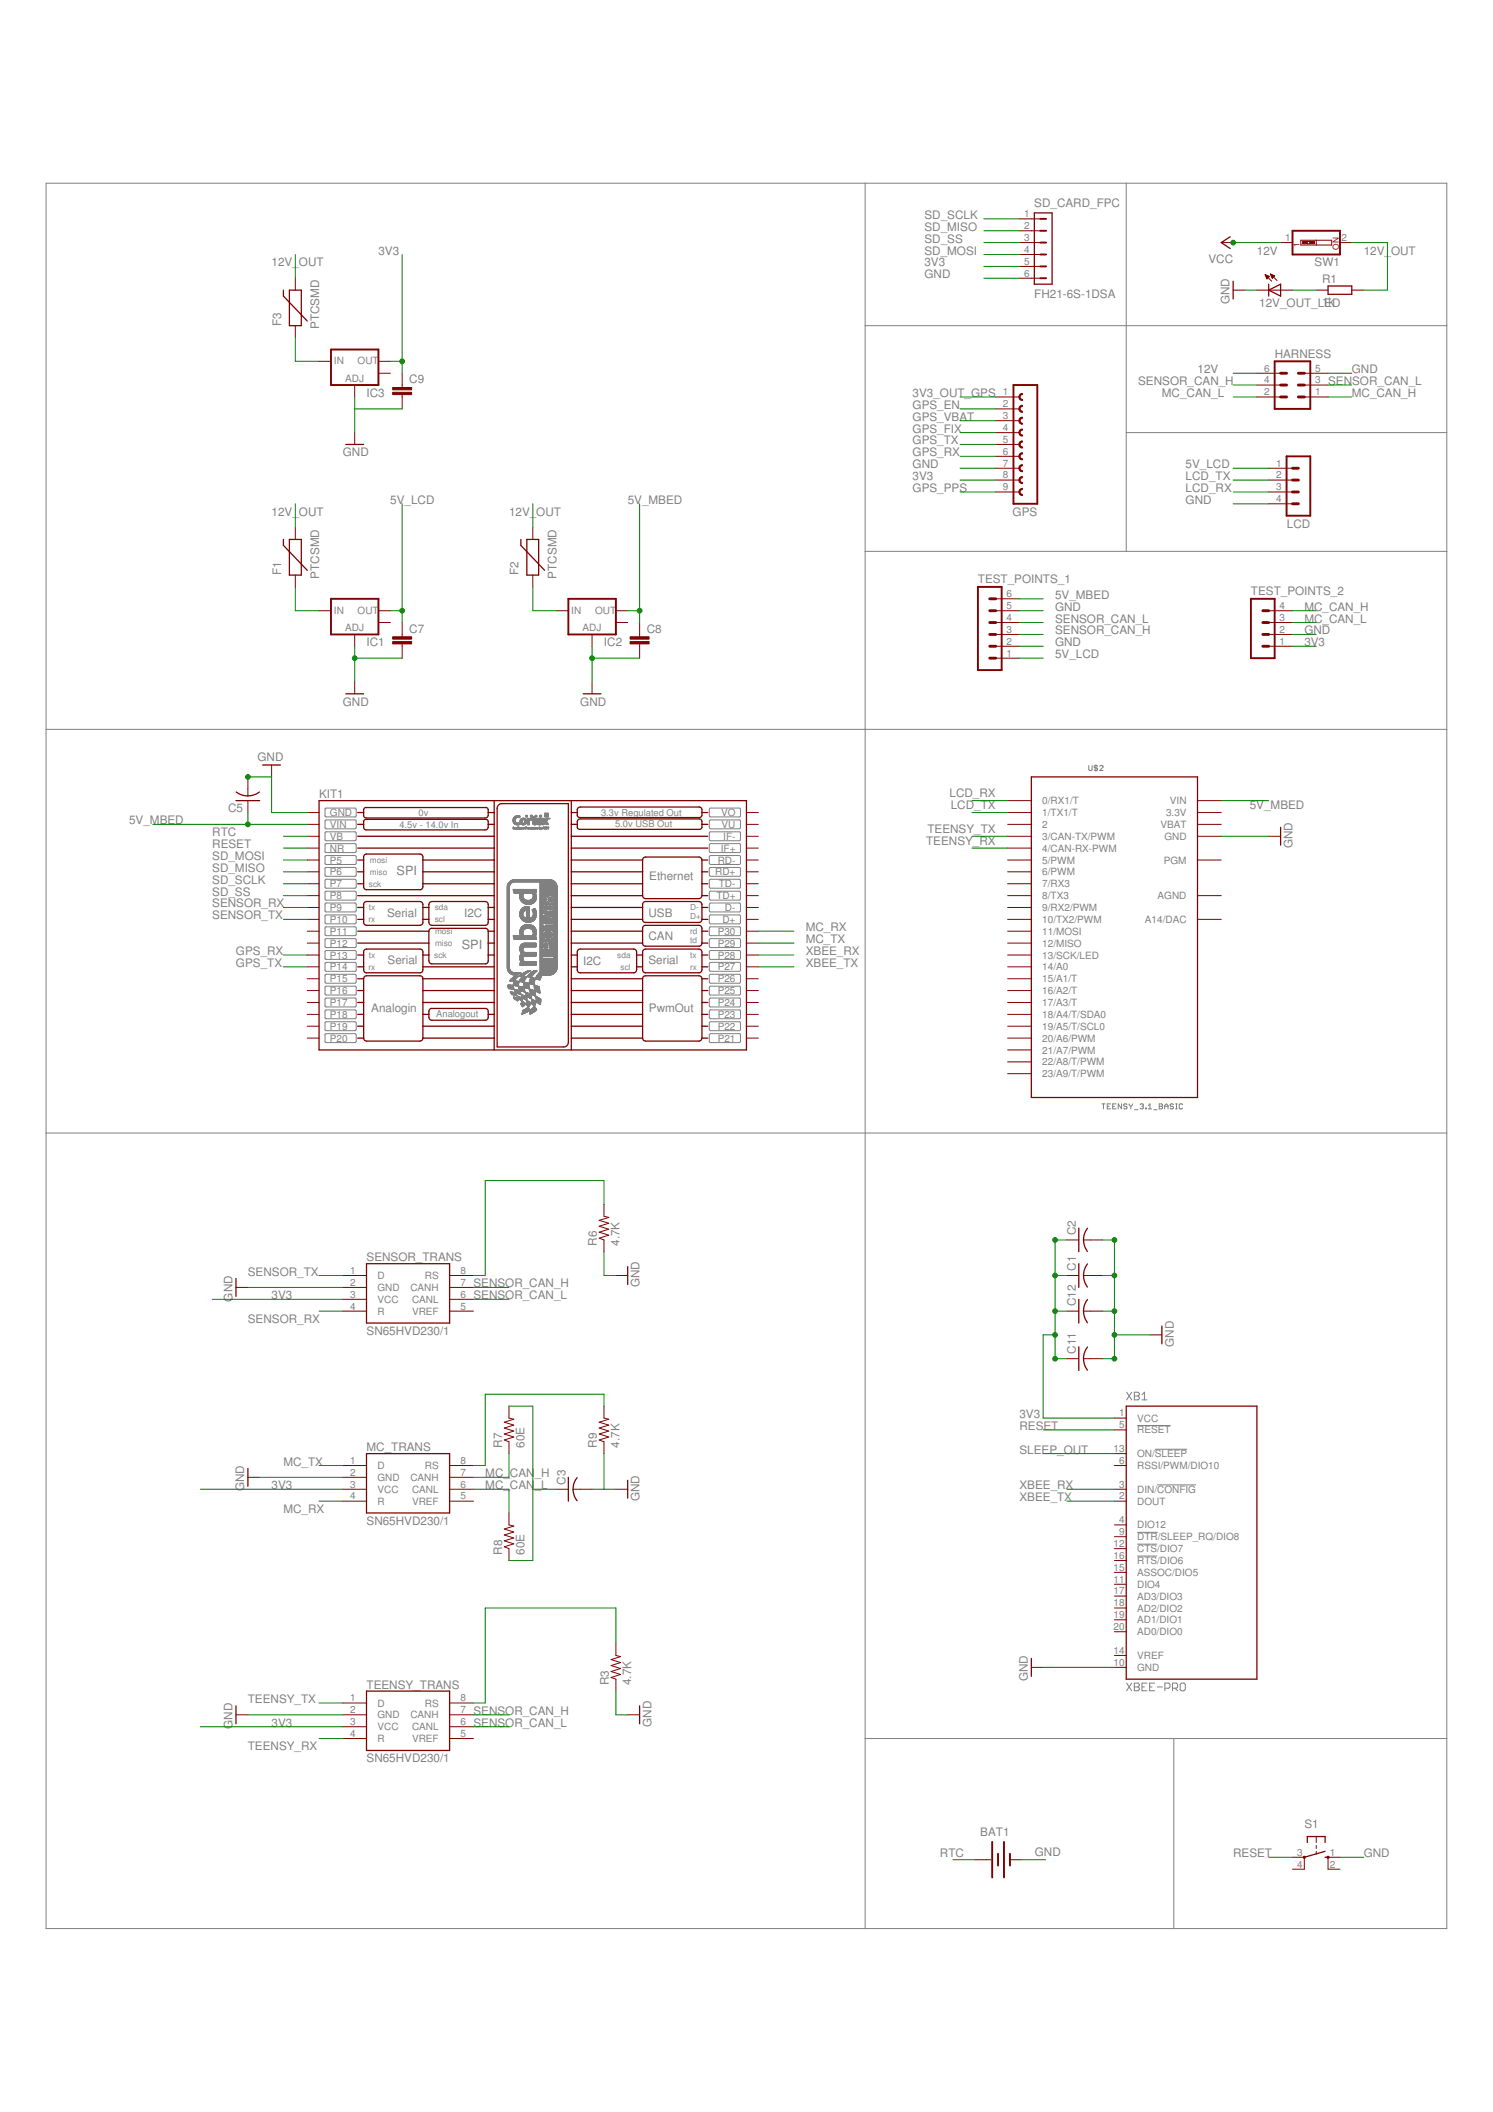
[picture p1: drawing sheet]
<svg xmlns="http://www.w3.org/2000/svg" width="297mm" height="420mm" viewBox="0 0 297 420" stroke-linecap="round" stroke-linejoin="round" font-family="sans-serif">
<defs><g id="words">
<g font-size="2.5" fill="#808080">
<text x="78.9" y="174.1">SPI</text>
<text x="91.9" y="188.8">SPI</text>
</g>
<g font-size="2.3" fill="#808080">
<text x="205.8" y="41.2">SD_CARD_FPC</text>
<text x="183.9" y="45.9">SD_MISO</text>
<text x="183.9" y="43.5">SD_SCLK</text>
<text x="54" y="53">12V_OUT</text>
<text x="75.3" y="50.6">3V3</text>
<text x="183.9" y="50.6">SD_MOSI</text>
<text x="183.9" y="48.3">SD_SS</text>
<text x="183.9" y="53">3V3</text>
<text x="240.4" y="52.3">VCC</text>
<text x="250.1" y="50.6">12V</text>
<text x="261.6" y="52.9">SW1</text>
<text x="271.3" y="50.6">12V_OUT</text>
<text x="183.9" y="55.4">GND</text>
<text x="205.8" y="59.2">FH21-6S-1DSA</text>
<text x="263" y="56.3">R1</text>
<text x="55.9" y="64.8" transform="rotate(-90 55.9 64.8)">F3</text>
<text x="63.5" y="65.5" transform="rotate(-90 63.5 65.5)">PTCSMD</text>
<text x="244.6" y="60.5" transform="rotate(-90 244.6 60.5)">GND</text>
<text x="250.5" y="61">12V_OUT_L1EkD</text>
<text x="253.6" y="71.2">HARNESS</text>
<text x="81.4" y="76.3">C9</text>
<text x="226.4" y="76.6">SENSOR_CAN_H</text>
<text x="238.3" y="74.2">12V</text>
<text x="264.2" y="76.6">SENSOR_CAN_L</text>
<text x="269" y="74.2">GND</text>
<text x="72.9" y="79">IC3</text>
<text x="181.6" y="81.3">GPS_EN</text>
<text x="181.6" y="83.7">GPS_VBAT</text>
<text x="181.6" y="79">3V3_OUT_GPS</text>
<text x="231.2" y="79">MC_CAN_L</text>
<text x="269" y="79">MC_CAN_H</text>
<text x="181.6" y="86.1">GPS_FIX</text>
<text x="181.6" y="88.4">GPS_TX</text>
<text x="68.2" y="90.8">GND</text>
<text x="181.6" y="93.1">GND</text>
<text x="181.6" y="90.8">GPS_RX</text>
<text x="181.6" y="95.5">3V3</text>
<text x="235.9" y="95.5">LCD_TX</text>
<text x="235.9" y="93.1">5V_LCD</text>
<text x="77.7" y="100.2">5V</text>
<text x="80.5" y="100.2">_LCD</text>
<text x="124.9" y="100.2">5V</text>
<text x="127.7" y="100.2">_MBED</text>
<text x="181.6" y="97.9">GPS_PPS</text>
<text x="235.9" y="100.2">GND</text>
<text x="235.9" y="97.9">LCD_RX</text>
<text x="54" y="102.6">12V_OUT</text>
<text x="101.3" y="102.6">12V_OUT</text>
<text x="201.5" y="102.6">GPS</text>
<text x="256" y="105">LCD</text>
<text x="55.9" y="114.4" transform="rotate(-90 55.9 114.4)">F1</text>
<text x="63.5" y="115.1" transform="rotate(-90 63.5 115.1)">PTCSMD</text>
<text x="103.2" y="114.4" transform="rotate(-90 103.2 114.4)">F2</text>
<text x="110.7" y="115.1" transform="rotate(-90 110.7 115.1)">PTCSMD</text>
<text x="194.6" y="116.1">TEST_POINTS_1</text>
<text x="209.9" y="119.1">5V_MBED</text>
<text x="248.9" y="118.4">TEST_POINTS_2</text>
<text x="81.4" y="125.9">C7</text>
<text x="128.7" y="125.9">C8</text>
<text x="209.9" y="121.5">GND</text>
<text x="209.9" y="123.8">SENSOR_CAN_L</text>
<text x="259.5" y="121.5">MC_CAN_H</text>
<text x="259.5" y="123.8">MC_CAN_L</text>
<text x="72.9" y="128.6">IC1</text>
<text x="120.2" y="128.6">IC2</text>
<text x="209.9" y="128.6">GND</text>
<text x="209.9" y="126.2">SENSOR_CAN_H</text>
<text x="209.9" y="130.9">5V_LCD</text>
<text x="259.5" y="126.2">GND</text>
<text x="259.5" y="128.6">3V3</text>
<text x="68.2" y="140.4">GND</text>
<text x="115.4" y="140.4">GND</text>
<text x="51.2" y="151.5">GND</text>
<text x="45.4" y="161.5">C5</text>
<text x="63.5" y="158.7">KIT1</text>
<text x="188.9" y="158.6">LCD_RX</text>
<text x="189.2" y="160.9">LCD_TX</text>
<text x="248.6" y="160.9">5V_MBED</text>
<text x="25.7" y="164">5V_MBED</text>
<text x="42.2" y="166.4">RTC</text>
<text x="184.5" y="165.7">TEENSY_TX</text>
<text x="42.2" y="171.1">SD_MOSI</text>
<text x="42.2" y="173.5">SD_MISO</text>
<text x="42.2" y="168.7">RESET</text>
<text x="184.3" y="168">TEENSY_RX</text>
<text x="257.1" y="168.7" transform="rotate(-90 257.1 168.7)">GND</text>
<text x="42.2" y="175.8">SD_SCLK</text>
<text x="42.2" y="178.2">SD_SS</text>
<text x="129.2" y="175.1">Ethernet</text>
<text x="42.2" y="182.9">SENSOR_TX</text>
<text x="42.2" y="180.5">SENSOR_RX</text>
<text x="77" y="182.5">Serial</text>
<text x="92.3" y="182.5">I2C</text>
<text x="129" y="182.4">USB</text>
<text x="160.3" y="185.3">MC_RX</text>
<text x="46.9" y="190">GPS_RX</text>
<text x="77.1" y="191.8">Serial</text>
<text x="116" y="191.9">I2C</text>
<text x="129" y="191.8">Serial</text>
<text x="129" y="187">CAN</text>
<text x="160.3" y="187.6">MC_TX</text>
<text x="160.3" y="190">XBEE_RX</text>
<text x="46.9" y="192.3">GPS_TX</text>
<text x="160.3" y="192.3">XBEE_TX</text>
<text x="73.9" y="201.3">Analogin</text>
<text x="129.1" y="201.3">PwmOut</text>
<text x="214" y="245.7" transform="rotate(-90 214 245.7)">C2</text>
<text x="72.9" y="250.9">SENSOR_TRANS</text>
<text x="118.8" y="247.9" transform="rotate(-90 118.8 247.9)">R6</text>
<text x="123.2" y="247.9" transform="rotate(-90 123.2 247.9)">4.7K</text>
<text x="49.3" y="253.8">SENSOR_TX</text>
<text x="94.2" y="256.1">SENSOR_CAN_H</text>
<text x="127.2" y="256.1" transform="rotate(-90 127.2 256.1)">GND</text>
<text x="214" y="252.8" transform="rotate(-90 214 252.8)">C1</text>
<text x="46.2" y="258.9" transform="rotate(-90 46.2 258.9)">GND</text>
<text x="49.3" y="263.2">SENSOR_RX</text>
<text x="54" y="258.5">3V3</text>
<text x="94.2" y="258.5">SENSOR_CAN_L</text>
<text x="214" y="259.9" transform="rotate(-90 214 259.9)">C12</text>
<text x="72.9" y="265.6">SN65HVD230/1</text>
<text x="214" y="269.3" transform="rotate(-90 214 269.3)">C11</text>
<text x="233.5" y="267.9" transform="rotate(-90 233.5 267.9)">GND</text>
<text x="202.8" y="284.5">RESET</text>
<text x="202.8" y="282.1">3V3</text>
<text x="56.4" y="291.5">MC_TX</text>
<text x="72.9" y="288.7">MC_TRANS</text>
<text x="96.5" y="293.9">MC_CAN</text>
<text x="99.9" y="288" transform="rotate(-90 99.9 288)">R7</text>
<text x="104.3" y="288" transform="rotate(-90 104.3 288)">60E</text>
<text x="106.4" y="293.9">_H</text>
<text x="118.8" y="288" transform="rotate(-90 118.8 288)">R9</text>
<text x="123.2" y="288" transform="rotate(-90 123.2 288)">4.7K</text>
<text x="202.8" y="289.2">SLEEP_OUT</text>
<text x="48.6" y="296.7" transform="rotate(-90 48.6 296.7)">GND</text>
<text x="54" y="296.3">3V3</text>
<text x="96.5" y="296.3">MC_</text>
<text x="101.5" y="296.3">CAN</text>
<text x="106.4" y="296.3">_L</text>
<text x="112.5" y="295.3" transform="rotate(-90 112.5 295.3)">C3</text>
<text x="127.2" y="298.6" transform="rotate(-90 127.2 298.6)">GND</text>
<text x="202.8" y="296.3">XBEE_RX</text>
<text x="202.8" y="298.6">XBEE_TX</text>
<text x="56.4" y="301">MC_RX</text>
<text x="72.9" y="303.4">SN65HVD230/1</text>
<text x="99.9" y="309.3" transform="rotate(-90 99.9 309.3)">R8</text>
<text x="104.3" y="309.3" transform="rotate(-90 104.3 309.3)">60E</text>
<text x="72.9" y="336">TEENSY_TRANS</text>
<text x="121.1" y="335.2" transform="rotate(-90 121.1 335.2)">R3</text>
<text x="125.6" y="335.2" transform="rotate(-90 125.6 335.2)">4.7K</text>
<text x="204.5" y="334.5" transform="rotate(-90 204.5 334.5)">GND</text>
<text x="49.3" y="338.8">TEENSY_TX</text>
<text x="94.2" y="341.1">SENSOR_CAN_H</text>
<text x="46.2" y="343.9" transform="rotate(-90 46.2 343.9)">GND</text>
<text x="54" y="343.5">3V3</text>
<text x="94.2" y="343.5">SENSOR_CAN_L</text>
<text x="129.6" y="343.5" transform="rotate(-90 129.6 343.5)">GND</text>
<text x="49.3" y="348.2">TEENSY_RX</text>
<text x="72.9" y="350.6">SN65HVD230/1</text>
<text x="195" y="365.2">BAT1</text>
<text x="259.5" y="363.6">S1</text>
<text x="187" y="369.5">RTC</text>
<text x="205.9" y="369.3">GND</text>
<text x="245.3" y="369.5">RESET</text>
<text x="271.3" y="369.5">GND</text>
</g>
<g font-size="2" fill="#808080">
<text x="203.8" y="43.2">1</text>
<text x="203.8" y="45.6">2</text>
<text x="203.8" y="47.9">3</text>
<text x="255.7" y="47.9">1</text>
<text x="266.9" y="47.9">2</text>
<text x="203.8" y="50.3">4</text>
<text x="203.8" y="52.7">5</text>
<text x="203.8" y="55">6</text>
<text x="66.4" y="72.5">IN</text>
<text x="68.7" y="75.9">ADJ</text>
<text x="71.2" y="72.5">OUT</text>
<text x="251.5" y="76.3">4</text>
<text x="251.5" y="73.9">6</text>
<text x="261.7" y="76.3">3</text>
<text x="261.7" y="73.9">5</text>
<text x="199.6" y="78.6">1</text>
<text x="199.6" y="81">2</text>
<text x="199.6" y="83.4">3</text>
<text x="251.5" y="78.6">2</text>
<text x="261.7" y="78.6">1</text>
<text x="199.6" y="85.7">4</text>
<text x="199.6" y="88.1">5</text>
<text x="199.6" y="90.5">6</text>
<text x="199.6" y="92.8">7</text>
<text x="199.6" y="95.2">8</text>
<text x="253.9" y="92.8">1</text>
<text x="253.9" y="95.2">2</text>
<text x="199.6" y="97.5">9</text>
<text x="253.9" y="97.5">3</text>
<text x="253.9" y="99.9">4</text>
<text x="200.3" y="118.8">6</text>
<text x="66.4" y="122.1">IN</text>
<text x="68.7" y="125.5">ADJ</text>
<text x="71.2" y="122.1">OUT</text>
<text x="113.7" y="122.1">IN</text>
<text x="115.9" y="125.5">ADJ</text>
<text x="118.4" y="122.1">OUT</text>
<text x="200.3" y="125.9">3</text>
<text x="200.3" y="123.5">4</text>
<text x="200.3" y="121.2">5</text>
<text x="254.6" y="125.9">2</text>
<text x="254.6" y="123.5">3</text>
<text x="254.6" y="121.2">4</text>
<text x="200.3" y="130.6">1</text>
<text x="200.3" y="128.2">2</text>
<text x="254.6" y="128.2">1</text>
<text x="207.4" y="160">0/RX1/T</text>
<text x="232.8" y="160">VIN</text>
<text x="65.7" y="162.3">GND</text>
<text x="65.7" y="167.1">VB</text>
<text x="65.7" y="164.7">VIN</text>
<text x="143.5" y="162.4">VO</text>
<text x="143.6" y="164.7">VU</text>
<text x="143.9" y="167.1">IF-</text>
<text x="207.4" y="162.3">1/TX1/T</text>
<text x="207.4" y="164.7">2</text>
<text x="207.4" y="167.1">3/CAN-TX/PWM</text>
<text x="230.9" y="164.7">VBAT</text>
<text x="231.7" y="167.1">GND</text>
<text x="232" y="162.4">3.3V</text>
<text x="65.7" y="169.4">NR</text>
<text x="65.7" y="171.8">P5</text>
<text x="142.8" y="171.8">RD-</text>
<text x="143.4" y="169.4">IF+</text>
<text x="207.4" y="169.4">4/CAN-RX-PWM</text>
<text x="207.4" y="171.8">5/PWM</text>
<text x="231.5" y="171.8">PGM</text>
<text x="65.7" y="174.2">P6</text>
<text x="65.7" y="176.5">P7</text>
<text x="65.7" y="178.9">P8</text>
<text x="142.3" y="174.2">RD+</text>
<text x="142.5" y="178.9">TD+</text>
<text x="143" y="176.5">TD-</text>
<text x="207.4" y="174.2">6/PWM</text>
<text x="207.4" y="176.5">7/RX3</text>
<text x="207.4" y="178.9">8/TX3</text>
<text x="230.3" y="178.9">AGND</text>
<text x="65.7" y="181.2">P9</text>
<text x="65.7" y="183.6">P10</text>
<text x="65.7" y="186">P11</text>
<text x="142.8" y="186">P30</text>
<text x="143.7" y="183.6">D+</text>
<text x="144.2" y="181.2">D-</text>
<text x="207.4" y="181.2">9/RX2/PWM</text>
<text x="207.4" y="183.6">10/TX2/PWM</text>
<text x="207.4" y="186">11/MOSI</text>
<text x="227.8" y="183.6">A14/DAC</text>
<text x="65.7" y="188.3">P12</text>
<text x="65.7" y="190.7">P13</text>
<text x="142.8" y="190.7">P28</text>
<text x="142.8" y="188.3">P29</text>
<text x="207.4" y="188.3">12/MISO</text>
<text x="207.4" y="190.7">13/SCK/LED</text>
<text x="65.7" y="193.1">P14</text>
<text x="65.7" y="195.4">P15</text>
<text x="65.7" y="197.8">P16</text>
<text x="142.8" y="197.8">P25</text>
<text x="142.8" y="195.4">P26</text>
<text x="142.8" y="193.1">P27</text>
<text x="207.4" y="193.1">14/A0</text>
<text x="207.4" y="195.4">15/A1/T</text>
<text x="207.4" y="197.8">16/A2/T</text>
<text x="65.7" y="200.1">P17</text>
<text x="65.7" y="202.5">P18</text>
<text x="142.8" y="202.5">P23</text>
<text x="142.8" y="200.1">P24</text>
<text x="207.4" y="200.1">17/A3/T</text>
<text x="207.4" y="202.5">18/A4/T/SDA0</text>
<text x="65.7" y="204.9">P19</text>
<text x="65.7" y="207.2">P20</text>
<text x="142.8" y="207.2">P21</text>
<text x="142.8" y="204.9">P22</text>
<text x="207.4" y="204.9">19/A5/T/SCL0</text>
<text x="207.4" y="207.2">20/A6/PWM</text>
<text x="207.4" y="209.6">21/A7/PWM</text>
<text x="207.4" y="211.9">22/A8/T/PWM</text>
<text x="207.4" y="214.3">23/A9/T/PWM</text>
<text x="69.7" y="253.4">1</text>
<text x="69.7" y="255.8">2</text>
<text x="75.1" y="254.5">D</text>
<text x="75.1" y="256.8">GND</text>
<text x="81.7" y="256.8">CANH</text>
<text x="84.5" y="254.5">RS</text>
<text x="91.6" y="253.4">8</text>
<text x="91.6" y="255.8">7</text>
<text x="69.7" y="258.1">3</text>
<text x="69.7" y="260.5">4</text>
<text x="75.1" y="259.2">VCC</text>
<text x="75.1" y="261.6">R</text>
<text x="82" y="259.2">CANL</text>
<text x="82" y="261.6">VREF</text>
<text x="91.6" y="258.1">6</text>
<text x="91.6" y="260.5">5</text>
<text x="222.6" y="281.8">1</text>
<text x="222.6" y="284.1">5</text>
<text x="226.3" y="285.2">RESET</text>
<text x="226.3" y="282.8">VCC</text>
<text x="69.7" y="291.2">1</text>
<text x="69.7" y="293.6">2</text>
<text x="75.1" y="292.3">D</text>
<text x="84.5" y="292.3">RS</text>
<text x="91.6" y="291.2">8</text>
<text x="91.6" y="293.6">7</text>
<text x="221.5" y="288.9">13</text>
<text x="222.6" y="291.2">6</text>
<text x="226.3" y="289.9">ON/SLEEP</text>
<text x="226.3" y="292.3">RSSI/PWM/DIO10</text>
<text x="69.7" y="295.9">3</text>
<text x="69.7" y="298.3">4</text>
<text x="75.1" y="294.6">GND</text>
<text x="75.1" y="297">VCC</text>
<text x="75.1" y="299.3">R</text>
<text x="81.7" y="294.6">CANH</text>
<text x="82" y="297">CANL</text>
<text x="82" y="299.3">VREF</text>
<text x="91.6" y="295.9">6</text>
<text x="91.6" y="298.3">5</text>
<text x="222.6" y="295.9">3</text>
<text x="222.6" y="298.3">2</text>
<text x="226.3" y="297">DIN/CONFIG</text>
<text x="226.3" y="299.3">DOUT</text>
<text x="222.6" y="305.4">9</text>
<text x="222.6" y="303">4</text>
<text x="226.3" y="304.1">DIO12</text>
<text x="221.5" y="307.7">12</text>
<text x="221.5" y="310.1">16</text>
<text x="226.3" y="308.8">CTS/DIO7</text>
<text x="226.3" y="306.4">DTR/SLEEP_RQ/DIO8</text>
<text x="226.3" y="311.2">RTS/DIO6</text>
<text x="221.5" y="317.2">17</text>
<text x="221.5" y="312.5">15</text>
<text x="221.5" y="314.8">11</text>
<text x="226.3" y="313.5">ASSOC/DIO5</text>
<text x="226.3" y="315.9">DIO4</text>
<text x="221.5" y="321.9">19</text>
<text x="221.5" y="319.6">18</text>
<text x="226.3" y="323">AD1/DIO1</text>
<text x="226.3" y="320.6">AD2/DIO2</text>
<text x="226.3" y="318.2">AD3/DIO3</text>
<text x="221.5" y="324.3">20</text>
<text x="221.5" y="329">14</text>
<text x="226.3" y="325.3">AD0/DIO0</text>
<text x="221.5" y="331.4">10</text>
<text x="226.3" y="332.4">GND</text>
<text x="226.3" y="330">VREF</text>
<text x="69.7" y="338.5">1</text>
<text x="69.7" y="340.8">2</text>
<text x="75.1" y="339.5">D</text>
<text x="75.1" y="341.9">GND</text>
<text x="81.7" y="341.9">CANH</text>
<text x="84.5" y="339.5">RS</text>
<text x="91.6" y="338.5">8</text>
<text x="91.6" y="340.8">7</text>
<text x="69.7" y="343.2">3</text>
<text x="69.7" y="345.5">4</text>
<text x="75.1" y="344.2">VCC</text>
<text x="75.1" y="346.6">R</text>
<text x="82" y="344.2">CANL</text>
<text x="82" y="346.6">VREF</text>
<text x="91.6" y="343.2">6</text>
<text x="91.6" y="345.5">5</text>
<text x="258.1" y="369.2">3</text>
<text x="258.1" y="371.5">4</text>
<text x="264.6" y="369.2">1</text>
<text x="264.6" y="371.5">2</text>
</g>
<g font-size="1.9" fill="#808080">
<text x="79.5" y="164.7">4.5v - 14.0v In</text>
<text x="83.3" y="162.4">0v</text>
<text x="119.6" y="162.3">3.3v Regulated Out</text>
<text x="122.4" y="164.6">5.0v USB Out</text>
<text x="86.8" y="202.3">Analogout</text>
</g>
<g font-size="1.7" fill="#800000">
<text x="258.6" y="49.1" transform="rotate(-90 258.6 49.1)">1</text>
<text x="266.4" y="49.7" transform="rotate(-90 266.4 49.7)">ON</text>
</g>
<g font-size="1.7" fill="#808080">
<text x="73.6" y="171.7">mosi</text>
<text x="73.4" y="176.4">sck</text>
<text x="73.6" y="174">miso</text>
<text x="73.3" y="183.5">rx</text>
<text x="73.4" y="181.1">tx</text>
<text x="86.5" y="181.1">sda</text>
<text x="86.5" y="183.5">scl</text>
<text x="86.6" y="185.9">mosi</text>
<text x="137.3" y="185.9">rd</text>
<text x="137.3" y="181.1">D-</text>
<text x="137.3" y="182.9">D+</text>
<text x="73.4" y="190.6">tx</text>
<text x="86.4" y="190.6">sck</text>
<text x="86.6" y="188.2">miso</text>
<text x="122.8" y="190.6">sda</text>
<text x="137.3" y="190.6">tx</text>
<text x="137.3" y="187.6">td</text>
<text x="73.3" y="192.9">rx</text>
<text x="123.5" y="192.9">scl</text>
<text x="137.3" y="192.9">rx</text>
</g>
</g></defs>
<g fill="none" stroke="#808080" stroke-width=".2">
<path d="M9.2 36.4h278.6v347.3h-278.6zM172.1 36.4v347.3M224.1 36.4v73.3M172.1 64.8h115.7M224.1 86.1h63.7M172.1 109.7h115.7M9.2 145.1h278.6M216.6 152.3v.8l.2 .2h.3l.2-.2v-.8M218 152.1v1.3M218.4 152.4l-.2-.1-.5 .1 .2 .4h.3l.2 .2-.2 .3h-.3l-.2-.2M218.8 152.4l.1-.1 .6 .1v.2l-.7 .7h.7M64.7 160.9l.2-.1h5.8l.2 .2v1.3l-.3 .2h-5.8z"/>
<path d="M64.7 165.6l.2-.1h5.8l.2 .2v1.3l-.3 .3h-5.7l-.2-.3zM64.7 170.3l.2-.1h5.7l.3 .2v1.3l-.3 .3h-5.7l-.2-.3zM64.7 172.7l.2-.1h5.8l.2 .2v1.3l-.3 .2h-5.8zM64.7 175l.2-.1h5.7l.3 .3v1.3l-.3 .2h-5.7l-.2-.2zM64.7 177.4l.2-.1h5.8l.2 .2v1.3l-.3 .3h-5.7l-.2-.3zM64.7 179.8l.2-.2h5.7l.3 .3v1.3l-.3 .2h-5.8zM64.8 163.2l5.8-.1 .3 .2v1.4l-.3 .2h-5.7l-.2-.2zM64.8 167.9l5.8-.1 .3 .3v1.3l-.3 .2h-5.8l-.1-.2zM141.2 160.9l.2-.1h5.8l.1 1.6-.2 .1h-5.9l-.1-.2zM141.2 163.2l.2-.1h5.7l.2 .2v1.5l-.2 .1h-5.7l-.3-.2zM141.2 165.6l.2-.1h5.8l.1 1.6-.2 .2h-5.7l-.3-.3zM141.2 168l.2-.2h5.7l.2 .3v1.4l-.2 .1h-5.9l-.1-.2z"/>
<path d="M141.2 170.3l.2-.1h5.7l.2 .2v1.5l-.2 .1h-5.7l-.3-.3zM141.2 172.7l.2-.1h5.8l.1 1.6-.2 .1h-5.9l-.1-.2zM141.2 175l.2-.1h5.7l.2 .3v1.4l-.2 .1h-5.7l-.3-.2zM141.2 177.4l.2-.1h5.8l.1 1.6-.2 .2h-5.7l-.3-.3zM141.2 179.8l.2-.2h5.7l.2 .3v1.4l-.2 .1h-5.9l-.1-.2zM64.7 186.9l.2-.2h5.7l.3 .3v1.3l-.3 .2h-5.7l-.2-.2zM64.7 191.6l.2-.1h5.7l.3 .2v1.3l-.3 .2h-5.8zM64.7 196.3l.2-.1h5.8l.2 .2v1.3l-.3 .3-5.8-.1zM64.7 198.7l.2-.2h5.7l.3 .3v1.3l-.3 .2h-5.7l-.2-.2zM64.8 182h5.9l.2 .2v1.4l-.3 .2h-5.7l-.2-.2zM64.8 184.4h5.9l.2 .2v1.3l-.3 .2h-5.8l-.1-.2zM64.8 189.1h5.9l.2 .2v1.3l-.3 .3-5.8-.1-.1-.2z"/>
<path d="M64.8 193.8h5.9l.2 .3v1.2l-.3 .3h-5.7l-.2-.3zM141.2 184.5l.2-.1h5.8l.1 1.6-.2 .1h-5.9l-.1-.2zM141.2 186.9l.2-.2h5.7l.2 .3v1.4l-.2 .1h-5.7l-.3-.2zM141.2 189.2l.2-.1h5.8l.1 1.7-.2 .1-5.9-.1-.1-.2zM141.2 191.6l.2-.1h5.7l.2 .2v1.4l-.2 .1h-5.9l-.1-.2zM141.2 196.3l.2-.1h5.8l.1 1.6-.2 .2-5.9-.1-.1-.2zM141.2 198.7l.2-.2h5.7l.2 .3v1.4l-.2 .1h-5.7l-.3-.2zM141.2 182h6l.1 1.7-.2 .1h-5.7l-.3-.2v-1.4zM141.2 193.8h6l.1 1.7-.2 .1h-5.7l-.3-.3v-1.2zM64.7 201l.2-.1h5.8l.2 .2v1.3l-.3 .3-5.8-.1zM64.7 203.4l.2-.1h5.7l.3 .2v1.3l-.3 .2h-5.7l-.2-.2zM64.7 205.7l.2-.1 5.8 .1 .2 .2v1.3l-.3 .2h-5.7l-.2-.2z"/>
<path d="M141.2 201l.2-.1h5.8l.1 1.7-.2 .1-5.9-.1-.1-.2zM141.2 203.4l.2-.1h5.7l.2 .2v1.4l-.2 .1h-5.7l-.3-.2zM141.2 205.7l.2-.1 5.8 .1 .1 1.6-.2 .1h-5.7l-.3-.2zM219.2 219.6h.7M219.5 219.6v1M221 219.6h-.7v1h.7M222.1 219.6h-.7v1h.7M223.1 219.6v1l-.6-1v1M224.2 219.8l-.1-.2h-.4l-.1 .2 .1 .3h.4l.1 .2-.1 .3h-.4l-.1-.2M224.6 219.6l.4 .5M225.3 219.6l-.3 .5M226.8 219.8l.2-.2h.3l.2 .2-.2 .3"/>
<path d="M228.5 219.9l.3-.3v1M230.6 219.6h.5l.2 .2-.2 .3 .2 .3-.2 .2h-.5zM233.5 219.8l-.2-.2h-.3l-.2 .3 .5 .2 .2 .3-.2 .2h-.3l-.2-.2M233.9 219.6h.3M234.1 219.6v1M235.3 219.8l-.2-.2h-.3l-.2 .2v.6l.2 .2h.3l.2-.2M9.2 225.4h278.6M220.3 220.1h.3M221.4 220.1h.3M225 220.1v.5M225.7 220.8h.7M227.2 220.1h.1"/>
<path d="M227.3 220.1l.2 .2-.2 .3h-.3l-.2-.2M227.9 220.4h.2v.2h-.2zM228.5 220.6h.6M229.6 220.8h.6M230.6 220.1h.5M231.7 220.6v-.7l.4-.3 .3 .3v.7M231.7 220.1h.7M233.9 220.6h.3M224.2 277l.9 1.5M225.1 277l-.9 1.5M225.7 277h.7l.3 .2v.3l-.3 .2 .3 .3v.2l-.3 .3h-.7zM225.7 277.7h.7"/>
<path d="M227.2 278.5h1M227.2 277.5l.5-.5v1.5M226.3 283.6h6.6M229.8 288.3h6.4M230.2 295.4h7.8M226.3 307.2h3.9M226.3 304.8h4M226.3 309.6h3.9M224.2 334.8l.9 1.6M225.1 334.8l-.9 1.6M225.7 334.8h.7l.3 .3v.2l-.3 .3 .3 .3v.2l-.3 .3h-.7zM225.7 335.6h.7"/>
<path d="M227.2 335.6h.5M228.2 334.8h-1v1.6h1M228.7 335.6h.5M229.7 334.8h-1v1.6h1M230.2 335.6h1M231.8 335.9h.7l.3-.3v-.5l-.3-.3h-.7v1.6M233.3 335.9h.7l.3-.3v-.5l-.3-.3h-.7v1.6M233.8 335.9l.5 .5M235.1 334.8h.5l.2 .3v1l-.2 .3h-.5l-.3-.3v-1zM172.1 345.9h115.7M233.5 345.9v37.8"/>
</g>
<g fill="#808080" stroke="#808080" stroke-width=".2">
<path d="M103.4 165h.1z"/>
<path d="M103.4 164.9l.2 .1z"/>
<path d="M102.6 164.9h.1z"/>
<path d="M102.8 164.9h.1z"/>
<path d="M103.4 164.9h.1z"/>
<path d="M103.7 164.9h.1z"/>
<path d="M105.1 164.9h.1z"/>
<path d="M105.4 164.9h.2z"/>
<path d="M105.7 164.9h.1z"/>
<path d="M105.9 164.9h.1z"/>
<path d="M106.1 164.9h.2z"/>
<path d="M106.4 164.9h.1z"/>
<path d="M106.9 164.9h.1z"/>
<path d="M107.3 164.9h.1z"/>
<path d="M102.7 164.9h.2z"/>
<path d="M104.2 164.9h.1z"/>
<path d="M105.1 164.9h.2z"/>
<path d="M105.6 164.9h.2z"/>
<path d="M106.4 164.9h.2z"/>
<path d="M107.3 164.9h.2z"/>
<path d="M103.4 164.8h.1z"/>
<path d="M102.7 164.8h.2z"/>
<path d="M103.6 164.8h.2z"/>
<path d="M105.6 164.8h.2z"/>
<path d="M108 164.8h.3z"/>
<path d="M102.7 164.7l.2 .1z"/>
<path d="M103.6 164.7l.2 .1z"/>
<path d="M105.6 164.7l.2 .1z"/>
<path d="M108 164.7l.3 .1z"/>
<path d="M104.5 164.7l.2 .1z"/>
<path d="M108.4 164.7l.1 .1z"/>
<path d="M104.5 164.7h.3z"/>
<path d="M108.4 164.7h.1z"/>
<path d="M102.5 164.7h.2z"/>
<path d="M102.7 164.7h.2z"/>
<path d="M103.4 164.7h.1z"/>
<path d="M103.6 164.7h.2z"/>
<path d="M103.9 164.7h.2z"/>
<path d="M104.2 164.7h.1z"/>
<path d="M104.9 164.7h.1z"/>
<path d="M105.1 164.7h.2z"/>
<path d="M105.4 164.7h.2z"/>
<path d="M105.6 164.7h.2z"/>
<path d="M105.9 164.7h.1z"/>
<path d="M106.1 164.7h.2z"/>
<path d="M106.4 164.7h.2z"/>
<path d="M106.7 164.7h.1z"/>
<path d="M106.9 164.7h.1z"/>
<path d="M107.3 164.7h.2z"/>
<path d="M102.8 164.7h.1z"/>
<path d="M103.7 164.7h.1z"/>
<path d="M105.1 164.7h.1z"/>
<path d="M105.7 164.7h.1z"/>
<path d="M106.4 164.7h.1z"/>
<path d="M107.3 164.7h.1z"/>
<path d="M108.7 164.6h.1z"/>
<path d="M109 164.6h.1z"/>
<path d="M108.1 164.6h.1z"/>
<path d="M104.5 164.5l.3 .1z"/>
<path d="M108.4 164.5l.1 .1z"/>
<path d="M104.6 164.5h.1z"/>
<path d="M108.4 164.5h.1z"/>
<path d="M102.8 164.1h.4z"/>
<path d="M103.9 164.1h.3z"/>
<path d="M106.3 164.1h.2z"/>
<path d="M107.3 164.1h.1z"/>
<path d="M102.7 164l.6 .1z"/>
<path d="M103.9 164l.5 .1z"/>
<path d="M104.9 164l.4 .1z"/>
<path d="M106.2 164l.4 .1z"/>
<path d="M107.1 164l.5 .1z"/>
<path d="M102.6 164l.8 .1z"/>
<path d="M103.8 164l.6 .1z"/>
<path d="M107 164l.7 .1z"/>
<path d="M107.8 164l.4 .1z"/>
<path d="M108.6 164l.5 .1z"/>
<path d="M102.6 164h.8z"/>
<path d="M103.8 164h.7z"/>
<path d="M104.9 164h.4z"/>
<path d="M106.2 164h.4z"/>
<path d="M107 164h.8z"/>
<path d="M107.8 164h.4z"/>
<path d="M108.7 164h.4z"/>
<path d="M102.5 164h.9z"/>
<path d="M103.7 164h.8z"/>
<path d="M106.1 164h.5z"/>
<path d="M106.9 164h.9z"/>
<path d="M107.9 164h.3z"/>
<path d="M102.4 163.9l1 .1z"/>
<path d="M103.7 163.9l.8 .1z"/>
<path d="M104.9 163.9l.4 .1z"/>
<path d="M106.1 163.9l.5 .1z"/>
<path d="M106.9 163.9l.9 .1z"/>
<path d="M107.9 163.9l.4 .1z"/>
<path d="M108.6 163.9l.5 .1z"/>
<path d="M103.7 163.9l.9 .1z"/>
<path d="M106.8 163.9l1 .1z"/>
<path d="M102.4 163.9h1z"/>
<path d="M103.6 163.9h1z"/>
<path d="M104.9 163.9h.4z"/>
<path d="M106 163.9h.6z"/>
<path d="M106.8 163.9h1z"/>
<path d="M107.9 163.9h.4z"/>
<path d="M108.6 163.9h.4z"/>
<path d="M106.8 163.9h.9z"/>
<path d="M102.3 163.9h1.1z"/>
<path d="M103.6 163.9h1.1z"/>
<path d="M102.3 163.8l1.1 .1z"/>
<path d="M103.6 163.8l1 .1z"/>
<path d="M104.9 163.8l.4 .1z"/>
<path d="M106 163.8l.6 .1z"/>
<path d="M106.8 163.8l.9 .1z"/>
<path d="M108.1 163.8l.2 .1z"/>
<path d="M108.6 163.8l.4 .1z"/>
<path d="M103.6 163.8l1.1 .1z"/>
<path d="M108 163.8l.4 .1z"/>
<path d="M102.3 163.8h1.1z"/>
<path d="M103.6 163.8h.4z"/>
<path d="M104.2 163.8h.5z"/>
<path d="M104.9 163.8h.4z"/>
<path d="M106 163.8h.6z"/>
<path d="M106.7 163.8h.6z"/>
<path d="M107.5 163.8h.2z"/>
<path d="M108 163.8h.4z"/>
<path d="M108.6 163.8h.3z"/>
<path d="M102.3 163.7l1.1 .1z"/>
<path d="M103.5 163.7l.5 .1z"/>
<path d="M104.2 163.7l.5 .1z"/>
<path d="M104.9 163.7l.4 .1z"/>
<path d="M106 163.7l.5 .1z"/>
<path d="M106.7 163.7l.5 .1z"/>
<path d="M108 163.7l.4 .1z"/>
<path d="M108.5 163.7l.4 .1z"/>
<path d="M102.2 163.7l.7 .1z"/>
<path d="M103.2 163.7l.2 .1z"/>
<path d="M104.3 163.7l.4 .1z"/>
<path d="M106 163.7l.4 .1z"/>
<path d="M106.7 163.7l.4 .1z"/>
<path d="M102.2 163.7h.6z"/>
<path d="M103.5 163.7h.4z"/>
<path d="M104.3 163.7h.4z"/>
<path d="M104.9 163.7h.4z"/>
<path d="M106 163.7h.4z"/>
<path d="M106.7 163.7h.4z"/>
<path d="M108 163.7h.4z"/>
<path d="M108.5 163.7h.4z"/>
<path d="M102.2 163.7h.5z"/>
<path d="M104.3 163.7h.5z"/>
<path d="M106.7 163.7h.3z"/>
<path d="M108.1 163.7h.3z"/>
<path d="M108.6 163.7h.3z"/>
<path d="M102.2 163.6l.5 .1z"/>
<path d="M103.5 163.6l.4 .1z"/>
<path d="M104.4 163.6l.4 .1z"/>
<path d="M104.9 163.6l.4 .1z"/>
<path d="M106 163.6l.4 .1z"/>
<path d="M106.7 163.6l.3 .1z"/>
<path d="M108.1 163.6l.3 .1z"/>
<path d="M108.5 163.6l.4 .1z"/>
<path d="M102.2 163.6h.5z"/>
<path d="M103.5 163.6h.4z"/>
<path d="M104.4 163.6h.4z"/>
<path d="M104.9 163.6h.4z"/>
<path d="M106 163.6h.4z"/>
<path d="M106.7 163.6h.3z"/>
<path d="M108.1 163.6h.7z"/>
<path d="M102.2 163.6h.4z"/>
<path d="M102.1 163.5l.5 .1z"/>
<path d="M103.5 163.5l.4 .1z"/>
<path d="M104.4 163.5l.4 .1z"/>
<path d="M104.9 163.5l.4 .1z"/>
<path d="M106 163.5l.4 .1z"/>
<path d="M106.7 163.5l.3 .1z"/>
<path d="M108.1 163.5l.7 .1z"/>
<path d="M106.7 163.5l1.1 .1z"/>
<path d="M108.2 163.5l.6 .1z"/>
<path d="M102.1 163.5h.5z"/>
<path d="M103.5 163.5h.4z"/>
<path d="M104.4 163.5h.4z"/>
<path d="M104.9 163.5h.4z"/>
<path d="M106 163.5h.4z"/>
<path d="M106.7 163.5h1.1z"/>
<path d="M108.2 163.5h.6z"/>
<path d="M108.3 163.5h.5z"/>
<path d="M102.1 163.4l.5 .1z"/>
<path d="M103.5 163.4l.4 .1z"/>
<path d="M104.4 163.4l.4 .1z"/>
<path d="M104.9 163.4l.4 .1z"/>
<path d="M106 163.4l.4 .1z"/>
<path d="M106.7 163.4l1.1 .1z"/>
<path d="M108.2 163.4l.5 .1z"/>
<path d="M102.1 163.4l.4 .1z"/>
<path d="M102.1 163.4h.4z"/>
<path d="M103.5 163.4h.4z"/>
<path d="M104.4 163.4h.4z"/>
<path d="M104.9 163.4h.4z"/>
<path d="M106 163.4h.4z"/>
<path d="M106.7 163.4h1.1z"/>
<path d="M108.2 163.4h.5z"/>
<path d="M102.1 163.3l.4 .1z"/>
<path d="M103.5 163.3l.4 .1z"/>
<path d="M104.4 163.3l.4 .1z"/>
<path d="M104.9 163.3l.4 .1z"/>
<path d="M106 163.3l.4 .1z"/>
<path d="M106.7 163.3l1.1 .1z"/>
<path d="M108.2 163.3l.5 .1z"/>
<path d="M102.1 163.3h.4z"/>
<path d="M103.5 163.3h.4z"/>
<path d="M104.4 163.3h.4z"/>
<path d="M104.9 163.3h.4z"/>
<path d="M106 163.3h.4z"/>
<path d="M106.7 163.3h1.1z"/>
<path d="M108.2 163.3h.6z"/>
<path d="M104.9 163.3h.5z"/>
<path d="M106.7 163.3h.3z"/>
<path d="M107.5 163.3h.3z"/>
<path d="M108.1 163.3h.7z"/>
<path d="M102.1 163.2l.4 .1z"/>
<path d="M103.5 163.2l.4 .1z"/>
<path d="M104.4 163.2l.4 .1z"/>
<path d="M104.9 163.2l.5 .1z"/>
<path d="M106 163.2l.4 .1z"/>
<path d="M106.7 163.2l.3 .1z"/>
<path d="M107.5 163.2l.3 .1z"/>
<path d="M108.1 163.2l.7 .1z"/>
<path d="M102.1 163.2h.4z"/>
<path d="M103.5 163.2h.4z"/>
<path d="M104.4 163.2h.4z"/>
<path d="M104.9 163.2h.5z"/>
<path d="M106 163.2h.4z"/>
<path d="M106.7 163.2h.3z"/>
<path d="M107.5 163.2h.3z"/>
<path d="M108.1 163.2h.4z"/>
<path d="M108.5 163.2h.3z"/>
<path d="M104.3 163.2h.5z"/>
<path d="M102.1 163.1l.4 .1z"/>
<path d="M103.5 163.1l.4 .1z"/>
<path d="M104.3 163.1l.5 .1z"/>
<path d="M104.9 163.1l.6 .1z"/>
<path d="M106 163.1l.4 .1z"/>
<path d="M106.7 163.1l.3 .1z"/>
<path d="M107.5 163.1l.3 .1z"/>
<path d="M108.1 163.1l.4 .1z"/>
<path d="M108.5 163.1l.4 .1z"/>
<path d="M104.9 163.1l.7 .1z"/>
<path d="M106.7 163.1l.4 .1z"/>
<path d="M108.1 163.1l.3 .1z"/>
<path d="M102.1 163.1h.4z"/>
<path d="M103.5 163.1h.5z"/>
<path d="M104.3 163.1h.4z"/>
<path d="M104.9 163.1h.8z"/>
<path d="M106 163.1h.4z"/>
<path d="M106.7 163.1h.4z"/>
<path d="M107.4 163.1h.4z"/>
<path d="M108 163.1h.4z"/>
<path d="M108.6 163.1h.3z"/>
<path d="M104.2 163.1h.5z"/>
<path d="M106 163.1h.3z"/>
<path d="M107.4 163.1h.3z"/>
<path d="M108.5 163.1h.4z"/>
<path d="M102.1 163l.4 .1z"/>
<path d="M103.6 163l.4 .1z"/>
<path d="M104.2 163l.5 .1z"/>
<path d="M104.9 163l.8 .1z"/>
<path d="M105.8 163l.9 .1z"/>
<path d="M106.8 163l.3 .1z"/>
<path d="M107.4 163l.4 .1z"/>
<path d="M108 163l.4 .1z"/>
<path d="M108.6 163l.3 .1z"/>
<path d="M103.6 163l1.1 .1z"/>
<path d="M102.1 163h.4z"/>
<path d="M103.6 163h1.1z"/>
<path d="M104.9 163h.8z"/>
<path d="M105.8 163h.9z"/>
<path d="M106.8 163h.1z"/>
<path d="M106.9 163h.3z"/>
<path d="M107.3 163h.4z"/>
<path d="M108 163h.4z"/>
<path d="M108.6 163h.4z"/>
<path d="M104.9 163h.4z"/>
<path d="M105.3 163h.4z"/>
<path d="M106.8 163h.9z"/>
<path d="M102.1 162.9l.4 .1z"/>
<path d="M103.7 162.9l.9 .1z"/>
<path d="M104.9 162.9l.4 .1z"/>
<path d="M105.3 162.9l.4 .1z"/>
<path d="M105.8 162.9l.9 .1z"/>
<path d="M106.8 162.9l.9 .1z"/>
<path d="M107.9 162.9l.5 .1z"/>
<path d="M108.6 162.9l.4 .1z"/>
<path d="M107.9 162.9l.4 .1z"/>
<path d="M102.1 162.9h.5z"/>
<path d="M103.7 162.9h.9z"/>
<path d="M104.9 162.9h.4z"/>
<path d="M105.3 162.9h.4z"/>
<path d="M105.8 162.9h.8z"/>
<path d="M106.9 162.9h.8z"/>
<path d="M107.9 162.9h.4z"/>
<path d="M108.6 162.9h.4z"/>
<path d="M105.4 162.9h.3z"/>
<path d="M105.8 162.9h.9z"/>
<path d="M108.7 162.9h.4z"/>
<path d="M103.8 162.9h.7z"/>
<path d="M106.9 162.9h.7z"/>
<path d="M102.1 162.8l.5 .1z"/>
<path d="M103.8 162.8l.7 .1z"/>
<path d="M104.9 162.8l.4 .1z"/>
<path d="M105.4 162.8l.3 .1z"/>
<path d="M105.8 162.8l.9 .1z"/>
<path d="M107 162.8l.6 .1z"/>
<path d="M107.9 162.8l.4 .1z"/>
<path d="M108.7 162.8l.4 .1z"/>
<path d="M105.5 162.8l.2 .1z"/>
<path d="M107.8 162.8l.5 .1z"/>
<path d="M102.1 162.8h.5z"/>
<path d="M103.9 162.8h.5z"/>
<path d="M104.9 162.8h.4z"/>
<path d="M105.5 162.8h.2z"/>
<path d="M105.8 162.8h.2z"/>
<path d="M106 162.8h.6z"/>
<path d="M107.1 162.8h.4z"/>
<path d="M107.9 162.8h.3z"/>
<path d="M108.7 162.8h.4z"/>
<path d="M102.2 162.8h.4z"/>
<path d="M104 162.8h.3z"/>
<path d="M106 162.8h.3z"/>
<path d="M107.2 162.8h.2z"/>
<path d="M102.2 162.7l.4 .1z"/>
<path d="M106 162.7l.4 .1z"/>
<path d="M102.2 162.7l.5 .1z"/>
<path d="M102.2 162.7h.5z"/>
<path d="M106 162.7h.4z"/>
<path d="M102.2 162.6l.6 .1z"/>
<path d="M106 162.6l.4 .1z"/>
<path d="M103.3 162.6l.1 .1z"/>
<path d="M102.3 162.6h.7z"/>
<path d="M103.1 162.6h.3z"/>
<path d="M106 162.6h.4z"/>
<path d="M102.3 162.6h1.1z"/>
<path d="M102.3 162.5l1.1 .1z"/>
<path d="M106 162.5l.4 .1z"/>
<path d="M102.4 162.5h1z"/>
<path d="M106.1 162.5h.3z"/>
<path d="M104.6 162.5h.3z"/>
<path d="M105.5 162.5h.4z"/>
<path d="M106.2 162.5h.2z"/>
<path d="M106.5 162.5h.3z"/>
<path d="M107.4 162.5h.3z"/>
<path d="M108.4 162.5h.3z"/>
<path d="M108.8 162.5h.3z"/>
<path d="M107.4 162.5h.4z"/>
<path d="M102.5 162.4l.9 .1z"/>
<path d="M104.6 162.4l.3 .1z"/>
<path d="M105.5 162.4l.4 .1z"/>
<path d="M106.5 162.4l.3 .1z"/>
<path d="M107.4 162.4l.4 .1z"/>
<path d="M108.4 162.4l.3 .1z"/>
<path d="M108.8 162.4l.3 .1z"/>
<path d="M107.4 162.4l.3 .1z"/>
<path d="M102.5 162.4h.9z"/>
<path d="M104.6 162.4h.3z"/>
<path d="M105.5 162.4h.4z"/>
<path d="M106.5 162.4h.3z"/>
<path d="M107.4 162.4h.3z"/>
<path d="M108.4 162.4h.3z"/>
<path d="M108.8 162.4h.3z"/>
<path d="M102.6 162.3l.9 .1z"/>
<path d="M104.6 162.3l.3 .1z"/>
<path d="M105.5 162.3l.4 .1z"/>
<path d="M106.5 162.3l.3 .1z"/>
<path d="M107.4 162.3l.4 .1z"/>
<path d="M108.4 162.3l.3 .1z"/>
<path d="M108.8 162.3l.3 .1z"/>
<path d="M102.6 162.3l.8 .1z"/>
<path d="M102.7 162.3h.7z"/>
<path d="M104.6 162.3h.3z"/>
<path d="M105.5 162.3h.4z"/>
<path d="M106.5 162.3h.3z"/>
<path d="M107.4 162.3h.3z"/>
<path d="M108.4 162.3h.3z"/>
<path d="M108.8 162.3h.3z"/>
<path d="M102.8 162.3h.5z"/>
<path d="M107.4 162.3h.4z"/>
<path d="M104.6 162.2l.3 .1z"/>
<path d="M105.5 162.2l.4 .1z"/>
<path d="M106.5 162.2l.3 .1z"/>
<path d="M107.4 162.2l.3 .1z"/>
<path d="M108.4 162.2l.3 .1z"/>
<path d="M108.8 162.2l.3 .1z"/>
<path d="M104.6 162.2h.3z"/>
<path d="M105.5 162.2h.4z"/>
<path d="M106.5 162.2h.3z"/>
<path d="M107.4 162.2h.4z"/>
<path d="M108.4 162.2h.3z"/>
<path d="M108.8 162.2h.3z"/>
<path d="M105.6 162.2h.3z"/>
<path d="M107.4 162.2h.3z"/>
<path d="M108.4 162.1h.3z"/>
<path d="M108.8 162.1h.3z"/>
<path d="M108.4 162l.3 .1z"/>
<path d="M108.8 162l.3 .1z"/>
<path d="M108.4 162h.3z"/>
<path d="M108.8 162h.3z"/>
<path d="M108.4 161.9l.3 .1z"/>
<path d="M108.8 161.9l.3 .1z"/>
<path d="M108.4 161.9h.3z"/>
<path d="M108.8 161.9h.3z"/>
<path d="M108.4 161.8l.3 .1z"/>
<path d="M108.8 161.8l.3 .1z"/>
<path d="M108.4 161.8h.3z"/>
<path d="M108.8 161.8h.3z"/>
<path d="M110.8 176.3v16.3z"/>
<path d="M110.8 176.2v16.6z"/>
<path d="M110.8 176.1v16.8z"/>
<path d="M110.7 176l.1 16.9z"/>
<path d="M110.7 176v17z"/>
<path d="M110.7 175.9v17.2z"/>
<path d="M110.6 175.8l.1 17.4z"/>
<path d="M110.6 175.7v17.6z"/>
<path d="M110.5 175.6l.1 17.7z"/>
<path d="M110.5 175.6v17.8z"/>
<path d="M110.4 175.5l.1 17.9z"/>
<path d="M110.4 175.5l.1 18z"/>
<path d="M110.4 175.5v18z"/>
<path d="M110.3 175.4l.1 18.1z"/>
<path d="M110.3 175.4v18.2z"/>
<path d="M110.3 175.3v18.3z"/>
<path d="M110.2 175.3l.1 18.4z"/>
<path d="M110.2 175.3v18.4z"/>
<path d="M110.2 186v7.7z"/>
<path d="M110.2 180.6v5.3z"/>
<path d="M110.2 179v1.6z"/>
<path d="M110.2 175.3v3.6z"/>
<path d="M110.2 190.6v3.1z"/>
<path d="M110.2 188.9v.4z"/>
<path d="M110.2 186.2v2.4z"/>
<path d="M110.2 184v1.7z"/>
<path d="M110.2 182.7v1z"/>
<path d="M110.2 180.8v1.6z"/>
<path d="M110.2 179.2v1.2z"/>
<path d="M110.2 175.3v3.4z"/>
<path d="M110.1 190.6l.1 3.1z"/>
<path d="M110.1 188.9l.1 .3z"/>
<path d="M110.1 186.3l.1 2.3z"/>
<path d="M110.1 184.1l.1 1.5z"/>
<path d="M110.1 182.8l.1 .9z"/>
<path d="M110.1 180.9l.1 1.5z"/>
<path d="M110.1 179.2l.1 1.1z"/>
<path d="M110.1 175.2l.1 3.4z"/>
<path d="M110.1 190.7v3.1z"/>
<path d="M110.1 189v.2z"/>
<path d="M110.1 186.4v2.2z"/>
<path d="M110.1 184v1.5z"/>
<path d="M110.1 182.8v.9z"/>
<path d="M110.1 181v1.4z"/>
<path d="M110.1 179.3v1z"/>
<path d="M110.1 175.2v3.4z"/>
<path d="M110.1 184.1v1.4z"/>
<path d="M110.1 179.4v.9z"/>
<path d="M110.1 175.2v3.3z"/>
<path d="M110 190.7l.1 3.1z"/>
<path d="M110 189l.1 .2z"/>
<path d="M110 186.5l.1 2.1z"/>
<path d="M110 184.1l.1 1.3z"/>
<path d="M110 182.8l.1 .9z"/>
<path d="M110 181l.1 1.4z"/>
<path d="M110 179.4l.1 .8z"/>
<path d="M110 175.2l.1 3.3z"/>
<path d="M110 181.1l.1 1.3z"/>
<path d="M110 175.2l.1 3.2z"/>
<path d="M110 190.7v3.1z"/>
<path d="M110 189v.2z"/>
<path d="M110 186.6v2z"/>
<path d="M110 184v1.4z"/>
<path d="M110 182.8v.9z"/>
<path d="M110 181.1v1.3z"/>
<path d="M110 179.5v.7z"/>
<path d="M110 175.2v3.2z"/>
<path d="M110 184v1.3z"/>
<path d="M110 179.5v.6z"/>
<path d="M110 184.1v1.2z"/>
<path d="M109.9 190.7l.1 3.1z"/>
<path d="M109.9 189l.1 .2z"/>
<path d="M109.9 186.6l.1 2z"/>
<path d="M109.9 184.1l.1 1.2z"/>
<path d="M109.9 182.8l.1 .9z"/>
<path d="M109.9 181.1l.1 1.3z"/>
<path d="M109.9 179.5l.1 .6z"/>
<path d="M109.9 175.2l.1 3.1z"/>
<path d="M109.9 190.7v3.1z"/>
<path d="M109.9 189v.2z"/>
<path d="M109.9 186.6v2z"/>
<path d="M109.9 184.1v1.2z"/>
<path d="M109.9 182.8v.9z"/>
<path d="M109.9 181.2v1.2z"/>
<path d="M109.9 179.6v.5z"/>
<path d="M109.9 175.1v3.2z"/>
<path d="M109.9 186.7v1.9z"/>
<path d="M109.9 184.1v1.1z"/>
<path d="M109.9 179.6v.4z"/>
<path d="M109.9 190.7v3.2z"/>
<path d="M109.9 180.5v.2z"/>
<path d="M109.9 178.8v.3z"/>
<path d="M109.8 190.7l.1 3.2z"/>
<path d="M109.8 189l.1 .2z"/>
<path d="M109.8 186.7l.1 1.9z"/>
<path d="M109.8 185.8l.1 .3z"/>
<path d="M109.8 184.1l.1 1.1z"/>
<path d="M109.8 182.8l.1 .9z"/>
<path d="M109.8 181.2l.1 1.2z"/>
<path d="M109.8 180.5l.1 .3z"/>
<path d="M109.8 179.6l.1 .4z"/>
<path d="M109.8 178.8l.1 .3z"/>
<path d="M109.8 175.1l.1 3.2z"/>
<path d="M109.8 189l.1 1.3z"/>
<path d="M109.8 186.8l.1 1.8z"/>
<path d="M109.8 185.7l.1 .5z"/>
<path d="M109.8 182.7l.1 1z"/>
<path d="M109.8 181.3l.1 1.1z"/>
<path d="M109.8 180.4l.1 .4z"/>
<path d="M109.8 178.7l.1 .5z"/>
<path d="M109.8 175.1l.1 3.1z"/>
<path d="M109.8 190.7v3.2z"/>
<path d="M109.8 189v1.3z"/>
<path d="M109.8 186.8v1.8z"/>
<path d="M109.8 185.7v.5z"/>
<path d="M109.8 184v1.1z"/>
<path d="M109.8 182.7v1z"/>
<path d="M109.8 181.3v1.1z"/>
<path d="M109.8 180.4v.4z"/>
<path d="M109.8 179.6v.4z"/>
<path d="M109.8 178.6v.6z"/>
<path d="M109.8 175.1v3.2z"/>
<path d="M109.8 185.6v.7z"/>
<path d="M109.8 184.1v1z"/>
<path d="M109.8 180.4v.5z"/>
<path d="M109.8 178.6v.7z"/>
<path d="M109.8 175.1v3.1z"/>
<path d="M109.7 190.7l.1 3.2z"/>
<path d="M109.7 189l.1 1.3z"/>
<path d="M109.7 186.8l.1 1.8z"/>
<path d="M109.7 185.6l.1 .7z"/>
<path d="M109.7 184l.1 1.1z"/>
<path d="M109.7 182.7l.1 1z"/>
<path d="M109.7 181.3l.1 1.1z"/>
<path d="M109.7 180.3l.1 .6z"/>
<path d="M109.7 179.6l.1 .4z"/>
<path d="M109.7 178.6l.1 .7z"/>
<path d="M109.7 175.1l.1 3.1z"/>
<path d="M109.7 185.5l.1 .9z"/>
<path d="M109.7 179.7l.1 .3z"/>
<path d="M109.7 190.7v3.2z"/>
<path d="M109.7 189v1.3z"/>
<path d="M109.7 186.8v1.8z"/>
<path d="M109.7 185.5v.9z"/>
<path d="M109.7 184.1v1z"/>
<path d="M109.7 182.7v1z"/>
<path d="M109.7 181.3v1.1z"/>
<path d="M109.7 180.3v.6z"/>
<path d="M109.7 179.7v.3z"/>
<path d="M109.7 178.6v.7z"/>
<path d="M109.7 175.1v3.1z"/>
<path d="M109.7 186.9v1.7z"/>
<path d="M109.7 179.7v.2z"/>
<path d="M109.6 190.7l.1 3.2z"/>
<path d="M109.6 189l.1 1.3z"/>
<path d="M109.6 186.9l.1 1.7z"/>
<path d="M109.6 185.5l.1 1z"/>
<path d="M109.6 184.1l.1 .9z"/>
<path d="M109.6 182.7l.1 1z"/>
<path d="M109.6 181.3l.1 1.1z"/>
<path d="M109.6 180.3l.1 .7z"/>
<path d="M109.6 179.7l.1 .2z"/>
<path d="M109.6 178.6l.1 .7z"/>
<path d="M109.6 175l.1 3.2z"/>
<path d="M109.6 178.5l.1 .8z"/>
<path d="M109.6 190.7v3.2z"/>
<path d="M109.6 189v1.3z"/>
<path d="M109.6 186.9v1.7z"/>
<path d="M109.6 185.5v1z"/>
<path d="M109.6 184.1v.9z"/>
<path d="M109.6 182.7v1z"/>
<path d="M109.6 181.3v1.1z"/>
<path d="M109.6 180.3v.7z"/>
<path d="M109.6 179.7v.2z"/>
<path d="M109.6 178.5v.8z"/>
<path d="M109.6 175v3.2z"/>
<path d="M109.6 185.4v1.1z"/>
<path d="M109.6 181.4v.9z"/>
<path d="M109.5 190.7l.1 3.2z"/>
<path d="M109.5 189l.1 1.3z"/>
<path d="M109.5 186.9l.1 1.7z"/>
<path d="M109.5 185.4l.1 1.1z"/>
<path d="M109.5 184.1l.1 .9z"/>
<path d="M109.5 182.7l.1 1z"/>
<path d="M109.5 181.4l.1 .9z"/>
<path d="M109.5 180.3l.1 .7z"/>
<path d="M109.5 179.7l.1 .2z"/>
<path d="M109.5 178.5l.1 .9z"/>
<path d="M109.5 175l.1 3.2z"/>
<path d="M109.5 190.7v3.2z"/>
<path d="M109.5 189v1.3z"/>
<path d="M109.5 186.9v1.7z"/>
<path d="M109.5 185.4v1.1z"/>
<path d="M109.5 184.1v.9z"/>
<path d="M109.5 182.7v1z"/>
<path d="M109.5 181.4v.9z"/>
<path d="M109.5 180.2v.8z"/>
<path d="M109.5 179.7v.2z"/>
<path d="M109.5 178.5v.9z"/>
<path d="M109.5 175v3.2z"/>
<path d="M109.5 190.7v3.3z"/>
<path d="M109.5 182.6v1.1z"/>
<path d="M109.5 185.4v1.2z"/>
<path d="M109.4 190.7l.1 3.3z"/>
<path d="M109.4 189l.1 1.3z"/>
<path d="M109.4 186.9l.1 1.7z"/>
<path d="M109.4 185.4l.1 1.2z"/>
<path d="M109.4 184.1l.1 .9z"/>
<path d="M109.4 182.6l.1 1.1z"/>
<path d="M109.4 181.4l.1 .9z"/>
<path d="M109.4 180.2l.1 .8z"/>
<path d="M109.4 179.7l.1 .2z"/>
<path d="M109.4 178.5l.1 .9z"/>
<path d="M109.4 175l.1 3.2z"/>
<path d="M109.4 190.7v3.3z"/>
<path d="M109.4 189v1.3z"/>
<path d="M109.4 186.9v1.7z"/>
<path d="M109.4 185.4v1.2z"/>
<path d="M109.4 184.1v.9z"/>
<path d="M109.4 182.6v1.1z"/>
<path d="M109.4 181.4v.9z"/>
<path d="M109.4 180.2v.8z"/>
<path d="M109.4 179.7v.2z"/>
<path d="M109.4 178.5v.9z"/>
<path d="M109.4 175v3.2z"/>
<path d="M109.4 187v1.6z"/>
<path d="M109.4 185.3v1.3z"/>
<path d="M109.4 178.5v.8z"/>
<path d="M109.3 190.7l.1 3.3z"/>
<path d="M109.3 189l.1 1.3z"/>
<path d="M109.3 187l.1 1.6z"/>
<path d="M109.3 185.3l.1 1.3z"/>
<path d="M109.3 184l.1 1.1z"/>
<path d="M109.3 182.6l.1 1.1z"/>
<path d="M109.3 181.4l.1 .9z"/>
<path d="M109.3 180.2l.1 .8z"/>
<path d="M109.3 179.7l.1 .2z"/>
<path d="M109.3 178.5l.1 .8z"/>
<path d="M109.3 175l.1 3.2z"/>
<path d="M109.3 184.1l.1 1.1z"/>
<path d="M109.3 190.7v3.3z"/>
<path d="M109.3 189v1.3z"/>
<path d="M109.3 187v1.6z"/>
<path d="M109.3 185.3v1.3z"/>
<path d="M109.3 184.1v1.2z"/>
<path d="M109.3 182.6v1.1z"/>
<path d="M109.3 181.4v.9z"/>
<path d="M109.3 180.2v.8z"/>
<path d="M109.3 179.7v.2z"/>
<path d="M109.3 178.6v.7z"/>
<path d="M109.3 175v3.2z"/>
<path d="M109.3 184.1v2.5z"/>
<path d="M109.3 181.4v.8z"/>
<path d="M109.3 180.3v.7z"/>
<path d="M109.2 190.7l.1 3.3z"/>
<path d="M109.2 189l.1 1.3z"/>
<path d="M109.2 187l.1 1z"/>
<path d="M109.2 184.1l.1 2.5z"/>
<path d="M109.2 182.6l.1 1.1z"/>
<path d="M109.2 181.4l.1 .8z"/>
<path d="M109.2 180.3l.1 .7z"/>
<path d="M109.2 179.7l.1 .2z"/>
<path d="M109.2 178.6l.1 .7z"/>
<path d="M109.2 175l.1 3.2z"/>
<path d="M109.2 187l.1 .8z"/>
<path d="M109.2 190.7v3.3z"/>
<path d="M109.2 189v1.3z"/>
<path d="M109.2 187v.7z"/>
<path d="M109.2 184.1v2.5z"/>
<path d="M109.2 182.6v1.1z"/>
<path d="M109.2 181.4v.8z"/>
<path d="M109.2 180.3v.7z"/>
<path d="M109.2 179.6v.3z"/>
<path d="M109.2 178.6v.7z"/>
<path d="M109.2 175v3.2z"/>
<path d="M109.2 187v.6z"/>
<path d="M109.2 178.7v.5z"/>
<path d="M109.1 190.7l.1 3.3z"/>
<path d="M109.1 189l.1 1.3z"/>
<path d="M109.1 187l.1 .5z"/>
<path d="M109.1 184.1l.1 2.5z"/>
<path d="M109.1 182.6l.1 1.1z"/>
<path d="M109.1 181.4l.1 .8z"/>
<path d="M109.1 180.3l.1 .7z"/>
<path d="M109.1 179.6l.1 .3z"/>
<path d="M109.1 178.7l.1 .5z"/>
<path d="M109.1 175l.1 3.3z"/>
<path d="M109.1 190.7v3.3z"/>
<path d="M109.1 189v1.3z"/>
<path d="M109.1 187v.5z"/>
<path d="M109.1 184.1v2.5z"/>
<path d="M109.1 182.6v1.1z"/>
<path d="M109.1 181.4v.8z"/>
<path d="M109.1 180.3v.6z"/>
<path d="M109.1 179.6v.3z"/>
<path d="M109.1 178.8v.3z"/>
<path d="M109.1 175v3.3z"/>
<path d="M109.1 179.6v.4z"/>
<path d="M109.1 187v.4z"/>
<path d="M109 190.7l.1 3.3z"/>
<path d="M109 189l.1 1.3z"/>
<path d="M109 187l.1 .4z"/>
<path d="M109 184.1l.1 2.5z"/>
<path d="M109 182.5l.1 1.2z"/>
<path d="M109 181.4l.1 .7z"/>
<path d="M109 180.4l.1 .5z"/>
<path d="M109 179.6l.1 .3z"/>
<path d="M109 175l.1 3.4z"/>
<path d="M109 180.4l.1 .4z"/>
<path d="M109 179.5l.1 .5z"/>
<path d="M109 190.7v3.3z"/>
<path d="M109 189v1.3z"/>
<path d="M109 187v.3z"/>
<path d="M109 184.1v2.5z"/>
<path d="M109 182.5v1.2z"/>
<path d="M109 181.4v.7z"/>
<path d="M109 180.4v.4z"/>
<path d="M109 179.5v.5z"/>
<path d="M109 175v3.4z"/>
<path d="M109 180.5v.2z"/>
<path d="M108.9 190.7l.1 3.3z"/>
<path d="M108.9 189l.1 1.3z"/>
<path d="M108.9 187l.1 .3z"/>
<path d="M108.9 184.1l.1 2.5z"/>
<path d="M108.9 182.5l.1 1.2z"/>
<path d="M108.9 181.4l.1 .7z"/>
<path d="M108.9 179.4l.1 .6z"/>
<path d="M108.9 175l.1 3.5z"/>
<path d="M108.9 188l.1 .6z"/>
<path d="M108.9 179.3l.1 .7z"/>
<path d="M108.9 190.7v3.3z"/>
<path d="M108.9 189v1.3z"/>
<path d="M108.9 187.8v.8z"/>
<path d="M108.9 187v.3z"/>
<path d="M108.9 184.1v2.5z"/>
<path d="M108.9 182.5v1.2z"/>
<path d="M108.9 181.4v.7z"/>
<path d="M108.9 179.4v.6z"/>
<path d="M108.9 175v3.5z"/>
<path d="M108.9 182.4v1.3z"/>
<path d="M108.9 179.4v.7z"/>
<path d="M108.8 190.7l.1 3.3z"/>
<path d="M108.8 189l.1 1.3z"/>
<path d="M108.8 187.7l.1 .9z"/>
<path d="M108.8 187l.1 .3z"/>
<path d="M108.8 184.1l.1 2.5z"/>
<path d="M108.8 182.4l.1 1.3z"/>
<path d="M108.8 181.4l.1 .7z"/>
<path d="M108.8 179.5l.1 .6z"/>
<path d="M108.8 175l.1 3.4z"/>
<path d="M108.8 190.7v3.3z"/>
<path d="M108.8 189v1.3z"/>
<path d="M108.8 187.7v.9z"/>
<path d="M108.8 187v.2z"/>
<path d="M108.8 184.1v2.5z"/>
<path d="M108.8 182.4v1.3z"/>
<path d="M108.8 181.4v.7z"/>
<path d="M108.8 179.5v.6z"/>
<path d="M108.8 175v3.4z"/>
<path d="M108.8 181.4v.6z"/>
<path d="M108.8 179.5v.7z"/>
<path d="M108.8 187.6v1z"/>
<path d="M108.8 180.9v.2z"/>
<path d="M108.8 178.8v.3z"/>
<path d="M108.7 190.7l.1 3.3z"/>
<path d="M108.7 189l.1 1.3z"/>
<path d="M108.7 187.6l.1 1z"/>
<path d="M108.7 187l.1 .2z"/>
<path d="M108.7 184.6l.1 2z"/>
<path d="M108.7 184l.1 .5z"/>
<path d="M108.7 182.4l.1 1.3z"/>
<path d="M108.7 181.4l.1 .6z"/>
<path d="M108.7 180.9l.1 .2z"/>
<path d="M108.7 179.6l.1 .6z"/>
<path d="M108.7 178.8l.1 .3z"/>
<path d="M108.7 175l.1 3.3z"/>
<path d="M108.7 184.1l.1 .3z"/>
<path d="M108.7 180.9l.1 .1z"/>
<path d="M108.7 179.6l.1 .7z"/>
<path d="M108.7 178.7l.1 .5z"/>
<path d="M108.7 190.7v3.3z"/>
<path d="M108.7 189v1.3z"/>
<path d="M108.7 187.6v1z"/>
<path d="M108.7 187v.2z"/>
<path d="M108.7 184.6v2z"/>
<path d="M108.7 184.1v.3z"/>
<path d="M108.7 182.4v1.3z"/>
<path d="M108.7 181.4v.6z"/>
<path d="M108.7 180.8v.2z"/>
<path d="M108.7 179.6v.7z"/>
<path d="M108.7 178.7v.5z"/>
<path d="M108.7 175v3.3z"/>
<path d="M108.6 190.7l.1 3.3z"/>
<path d="M108.6 189l.1 1.3z"/>
<path d="M108.6 187.6l.1 1z"/>
<path d="M108.6 187l.1 .2z"/>
<path d="M108.6 184.6l.1 2z"/>
<path d="M108.6 184.1l.1 .3z"/>
<path d="M108.6 182.4l.1 1.3z"/>
<path d="M108.6 181.4l.1 .6z"/>
<path d="M108.6 180.7l.1 .3z"/>
<path d="M108.6 179.6l.1 .8z"/>
<path d="M108.6 178.7l.1 .5z"/>
<path d="M108.6 175l.1 3.3z"/>
<path d="M108.6 184.1l.1 .2z"/>
<path d="M108.6 180.6l.1 .4z"/>
<path d="M108.6 179.6l.1 1z"/>
<path d="M108.6 190.7v3.3z"/>
<path d="M108.6 189v1.3z"/>
<path d="M108.6 187.6v1z"/>
<path d="M108.6 187v.2z"/>
<path d="M108.6 184.6v2z"/>
<path d="M108.6 184.1v.2z"/>
<path d="M108.6 182.3v1.4z"/>
<path d="M108.6 181.4v.5z"/>
<path d="M108.6 179.6v1.4z"/>
<path d="M108.6 178.7v.5z"/>
<path d="M108.6 175v3.3z"/>
<path d="M108.6 186.9v.3z"/>
<path d="M108.6 185.4v1.2z"/>
<path d="M108.6 184.6v.7z"/>
<path d="M108.6 184.1v.1z"/>
<path d="M108.6 178.6v.7z"/>
<path d="M108.6 184.6v.5z"/>
<path d="M108.5 190.7l.1 3.3z"/>
<path d="M108.5 189l.1 1.3z"/>
<path d="M108.5 187.6l.1 1z"/>
<path d="M108.5 186.9l.1 .3z"/>
<path d="M108.5 185.4l.1 1.1z"/>
<path d="M108.5 184.6l.1 .4z"/>
<path d="M108.5 182.3l.1 1.4z"/>
<path d="M108.5 181.3l.1 .6z"/>
<path d="M108.5 179.6l.1 1.4z"/>
<path d="M108.5 178.6l.1 .7z"/>
<path d="M108.5 175l.1 3.2z"/>
<path d="M108.5 190.7v3.3z"/>
<path d="M108.5 189v1.3z"/>
<path d="M108.5 187.6v1z"/>
<path d="M108.5 186.9v.3z"/>
<path d="M108.5 185.4v1.1z"/>
<path d="M108.5 184.6v.4z"/>
<path d="M108.5 182.2v1.5z"/>
<path d="M108.5 181.4v.5z"/>
<path d="M108.5 180.2v.8z"/>
<path d="M108.5 179.6v.6z"/>
<path d="M108.5 178.6v.7z"/>
<path d="M108.5 175v3.2z"/>
<path d="M108.5 181.3v.5z"/>
<path d="M108.5 180.3v.7z"/>
<path d="M108.5 179.6v.4z"/>
<path d="M108.4 190.7l.1 3.3z"/>
<path d="M108.4 189l.1 1.3z"/>
<path d="M108.4 187.6l.1 1z"/>
<path d="M108.4 186.9l.1 .3z"/>
<path d="M108.4 185.4l.1 1.1z"/>
<path d="M108.4 184.6l.1 .4z"/>
<path d="M108.4 182.2l.1 1.5z"/>
<path d="M108.4 181.3l.1 .5z"/>
<path d="M108.4 180.3l.1 .7z"/>
<path d="M108.4 179.6l.1 .3z"/>
<path d="M108.4 178.6l.1 .7z"/>
<path d="M108.4 175l.1 3.2z"/>
<path d="M108.4 190.7v3.3z"/>
<path d="M108.4 189v1.3z"/>
<path d="M108.4 187.6v1z"/>
<path d="M108.4 186.9v.3z"/>
<path d="M108.4 185.5v1z"/>
<path d="M108.4 184.5v.5z"/>
<path d="M108.4 182.2v1.5z"/>
<path d="M108.4 181.3v.5z"/>
<path d="M108.4 180.3v.7z"/>
<path d="M108.4 179.6v.3z"/>
<path d="M108.4 178.6v.7z"/>
<path d="M108.4 175v3.2z"/>
<path d="M108.4 185.5v.9z"/>
<path d="M108.4 180.3v.6z"/>
<path d="M108.4 179.6v.4z"/>
<path d="M108.4 175v3.3z"/>
<path d="M108.4 186.8v.4z"/>
<path d="M108.4 184.5v.6z"/>
<path d="M108.4 182.1v1.6z"/>
<path d="M108.3 190.7l.1 3.3z"/>
<path d="M108.3 189l.1 1.3z"/>
<path d="M108.3 187.7l.1 .9z"/>
<path d="M108.3 186.9l.1 .3z"/>
<path d="M108.3 185.5l.1 .9z"/>
<path d="M108.3 184.4l.1 .7z"/>
<path d="M108.3 182.1l.1 1.6z"/>
<path d="M108.3 181.3l.1 .4z"/>
<path d="M108.3 180.3l.1 .6z"/>
<path d="M108.3 179.6l.1 .3z"/>
<path d="M108.3 178.6l.1 .7z"/>
<path d="M108.3 175l.1 3.3z"/>
<path d="M108.3 186.8l.1 .4z"/>
<path d="M108.3 178.7l.1 .5z"/>
<path d="M108.3 190.7v3.3z"/>
<path d="M108.3 189v1.3z"/>
<path d="M108.3 187.7v.9z"/>
<path d="M108.3 186.8v.4z"/>
<path d="M108.3 185.5v.9z"/>
<path d="M108.3 184.3v.8z"/>
<path d="M108.3 182.1v1.6z"/>
<path d="M108.3 181.3v.4z"/>
<path d="M108.3 180.3v.6z"/>
<path d="M108.3 179.6v.4z"/>
<path d="M108.3 178.7v.5z"/>
<path d="M108.3 175v3.3z"/>
<path d="M108.2 190.7l.1 3.3z"/>
<path d="M108.2 189l.1 1.3z"/>
<path d="M108.2 187.7l.1 .9z"/>
<path d="M108.2 186.8l.1 .5z"/>
<path d="M108.2 185.6l.1 .7z"/>
<path d="M108.2 184.3l.1 .8z"/>
<path d="M108.2 182.1l.1 1.6z"/>
<path d="M108.2 181.3l.1 .4z"/>
<path d="M108.2 180.3l.1 .5z"/>
<path d="M108.2 179.6l.1 .4z"/>
<path d="M108.2 178.7l.1 .5z"/>
<path d="M108.2 175l.1 3.3z"/>
<path d="M108.2 180.4l.1 .4z"/>
<path d="M108.2 190.7v3.3z"/>
<path d="M108.2 189v1.3z"/>
<path d="M108.2 187.8v.8z"/>
<path d="M108.2 186.8v.5z"/>
<path d="M108.2 185.6v.6z"/>
<path d="M108.2 184.3v.8z"/>
<path d="M108.2 182.1v1.6z"/>
<path d="M108.2 181.2v.5z"/>
<path d="M108.2 180.4v.4z"/>
<path d="M108.2 179.6v.4z"/>
<path d="M108.2 178.8v.3z"/>
<path d="M108.2 175v3.3z"/>
<path d="M108.2 188v.6z"/>
<path d="M108.2 185.7v.5z"/>
<path d="M108.2 184.2v1z"/>
<path d="M108.2 183.1v.6z"/>
<path d="M108.2 181.2v.4z"/>
<path d="M108.2 180.4v.3z"/>
<path d="M108.2 179.5v.5z"/>
<path d="M108.2 186.7v.6z"/>
<path d="M108.2 185.8v.3z"/>
<path d="M108.2 180.5v.2z"/>
<path d="M108.2 178.9v.1z"/>
<path d="M108.2 175v3.4z"/>
<path d="M108.1 190.7l.1 3.3z"/>
<path d="M108.1 189l.1 1.3z"/>
<path d="M108.1 186.7l.1 .6z"/>
<path d="M108.1 184.1l.1 1.1z"/>
<path d="M108.1 183.1l.1 .6z"/>
<path d="M108.1 181.2l.1 .4z"/>
<path d="M108.1 179.5l.1 .5z"/>
<path d="M108.1 175l.1 3.4z"/>
<path d="M108.1 190.7v3.3z"/>
<path d="M108.1 189v1.3z"/>
<path d="M108.1 186.6v.8z"/>
<path d="M108.1 184.1v1.2z"/>
<path d="M108.1 183.1v.6z"/>
<path d="M108.1 181.1v.5z"/>
<path d="M108.1 179.5v.6z"/>
<path d="M108.1 175v3.4z"/>
<path d="M108 190.7l.1 3.3z"/>
<path d="M108 189l.1 1.3z"/>
<path d="M108 186.6l.1 .8z"/>
<path d="M108 184.1l.1 1.2z"/>
<path d="M108 183.1l.1 .6z"/>
<path d="M108 181.1l.1 .5z"/>
<path d="M108 179.5l.1 .6z"/>
<path d="M108 175l.1 3.4z"/>
<path d="M108 184l.1 1.3z"/>
<path d="M108 179.4l.1 .7z"/>
<path d="M108 175l.1 3.5z"/>
<path d="M108 190.7v3.3z"/>
<path d="M108 189v1.3z"/>
<path d="M108 186.5v1z"/>
<path d="M108 184v1.4z"/>
<path d="M108 183.1v.6z"/>
<path d="M108 181v.6z"/>
<path d="M108 179.4v.8z"/>
<path d="M108 175v3.5z"/>
<path d="M108 179.3v.9z"/>
<path d="M107.9 190.7l.1 3.3z"/>
<path d="M107.9 189l.1 1.3z"/>
<path d="M107.9 186.4l.1 1.1z"/>
<path d="M107.9 184l.1 1.4z"/>
<path d="M107.9 183.1l.1 .6z"/>
<path d="M107.9 181l.1 .6z"/>
<path d="M107.9 179.3l.1 .9z"/>
<path d="M107.9 175l.1 3.6z"/>
<path d="M107.9 186.4l.1 1.2z"/>
<path d="M107.9 184l.1 1.5z"/>
<path d="M107.9 180.9l.1 .7z"/>
<path d="M107.9 179.3l.1 1z"/>
<path d="M107.9 190.7v3.3z"/>
<path d="M107.9 189v1.3z"/>
<path d="M107.9 186.3v1.3z"/>
<path d="M107.9 184v1.5z"/>
<path d="M107.9 183.1v.6z"/>
<path d="M107.9 180.9v.7z"/>
<path d="M107.9 179.2v1.1z"/>
<path d="M107.9 175v3.6z"/>
<path d="M107.9 190.6v3.4z"/>
<path d="M107.9 186.3v1.4z"/>
<path d="M107.9 184v1.6z"/>
<path d="M107.9 183v.7z"/>
<path d="M107.9 180.8v.8z"/>
<path d="M107.9 179.1v1.3z"/>
<path d="M107.9 175v3.7z"/>
<path d="M107.8 190.6l.1 3.4z"/>
<path d="M107.8 188.9l.1 1.4z"/>
<path d="M107.8 186.2l.1 1.8z"/>
<path d="M107.8 183.9l.1 1.8z"/>
<path d="M107.8 180.6l.1 3.1z"/>
<path d="M107.8 179l.1 1.6z"/>
<path d="M107.8 175l.1 3.9z"/>
<path d="M107.8 185.9l.1 8.1z"/>
<path d="M107.8 175l.1 10.9z"/>
<path d="M107.8 175v19z"/>
<path d="M107.8 175v19.1z"/>
<path d="M107.7 175l.1 19.1z"/>
<path d="M107.7 175l.1 19.2z"/>
<path d="M107.7 175v19.2z"/>
<path d="M107.7 175v19.3z"/>
<path d="M107.6 175l.1 19.3z"/>
<path d="M107.6 175l.1 19.4z"/>
<path d="M107.6 175v19.4z"/>
<path d="M107.6 198.8v.4z"/>
<path d="M107.6 175v19.5z"/>
<path d="M107.5 198.7l.1 .7z"/>
<path d="M107.5 175l.1 19.5z"/>
<path d="M107.5 198.7l.1 .8z"/>
<path d="M107.5 175l.1 19.6z"/>
<path d="M107.5 198.7v1z"/>
<path d="M107.5 175v19.7z"/>
<path d="M107.5 193.3v1.4z"/>
<path d="M107.5 175v18.3z"/>
<path d="M107.4 198.7l.1 1.1z"/>
<path d="M107.4 193.3l.1 1.5z"/>
<path d="M107.4 175l.1 18.3z"/>
<path d="M107.4 198.7l.1 1.2z"/>
<path d="M107.4 193.4l.1 1.5z"/>
<path d="M107.4 175l.1 .4z"/>
<path d="M107.4 198.6v1.2z"/>
<path d="M107.4 197.4v.2z"/>
<path d="M107.4 193.4v1.5z"/>
<path d="M107.4 175v.4z"/>
<path d="M107.4 198.7v1.1z"/>
<path d="M107.4 197.2v.3z"/>
<path d="M107.4 193.4v1.6z"/>
<path d="M107.4 197v.5z"/>
<path d="M107.3 198.6l.1 1.2z"/>
<path d="M107.3 196.8l.1 .7z"/>
<path d="M107.3 193.5l.1 1.4z"/>
<path d="M107.3 175l.1 .4z"/>
<path d="M107.3 198.6l.1 1.1z"/>
<path d="M107.3 196.7l.1 .8z"/>
<path d="M107.3 193.5l.1 1.5z"/>
<path d="M107.3 198.6v1.1z"/>
<path d="M107.3 196.4v1.1z"/>
<path d="M107.3 193.5v1.4z"/>
<path d="M107.3 175v.4z"/>
<path d="M107.3 196.3v1.2z"/>
<path d="M107.2 198.6l.1 1.1z"/>
<path d="M107.2 196.3l.1 1.2z"/>
<path d="M107.2 193.5l.1 1.4z"/>
<path d="M107.2 175l.1 .4z"/>
<path d="M107.2 193.6l.1 1.3z"/>
<path d="M107.2 198.5v1.1z"/>
<path d="M107.2 196.3v1.2z"/>
<path d="M107.2 193.6v1.3z"/>
<path d="M107.2 175v.4z"/>
<path d="M107.2 196.3v1.1z"/>
<path d="M107.2 193.7v1.2z"/>
<path d="M107.1 198.5l.1 1.1z"/>
<path d="M107.1 196.3l.1 1.2z"/>
<path d="M107.1 193.7l.1 1.2z"/>
<path d="M107.1 175l.1 .4z"/>
<path d="M107.1 196.3l.1 1.1z"/>
<path d="M107.1 198.5v1.1z"/>
<path d="M107.1 196.2v1.2z"/>
<path d="M107.1 193.7v1.2z"/>
<path d="M107.1 175v.4z"/>
<path d="M107.1 196.3v1.1z"/>
<path d="M107.1 193.8v1.1z"/>
<path d="M107 198.5l.1 1.1z"/>
<path d="M107 196.3l.1 1.1z"/>
<path d="M107 193.8l.1 1.1z"/>
<path d="M107 175l.1 .4z"/>
<path d="M107 198.5l.1 1z"/>
<path d="M107 196.2l.1 1.2z"/>
<path d="M107 193.8l.1 1z"/>
<path d="M107 198.4v1.1z"/>
<path d="M107 196.2v1.2z"/>
<path d="M107 193.8v1z"/>
<path d="M107 175v.4z"/>
<path d="M107 193.9v.9z"/>
<path d="M106.9 198.4l.1 1.1z"/>
<path d="M106.9 196.2l.1 1.2z"/>
<path d="M106.9 193.9l.1 .9z"/>
<path d="M106.9 175l.1 .4z"/>
<path d="M106.9 196.2l.1 1.1z"/>
<path d="M106.9 194l.1 .8z"/>
<path d="M106.9 198.4v1z"/>
<path d="M106.9 196.2v1.1z"/>
<path d="M106.9 194v.8z"/>
<path d="M106.9 175v.4z"/>
<path d="M106.8 198.4l.1 1z"/>
<path d="M106.8 196.2l.1 1.1z"/>
<path d="M106.8 194l.1 .8z"/>
<path d="M106.8 175l.1 .4z"/>
<path d="M106.8 198.3l.1 1.1z"/>
<path d="M106.8 194.1l.1 .7z"/>
<path d="M106.8 198.4v1z"/>
<path d="M106.8 196.2v1.1z"/>
<path d="M106.8 194.1v.7z"/>
<path d="M106.8 175v.4z"/>
<path d="M106.8 198.3v1.1z"/>
<path d="M106.8 196.1v1.2z"/>
<path d="M106.8 198.3v1z"/>
<path d="M106.8 194.2v.6z"/>
<path d="M106.7 198.3l.1 1z"/>
<path d="M106.7 196.1l.1 1.2z"/>
<path d="M106.7 194.2l.1 .5z"/>
<path d="M106.7 175l.1 .4z"/>
<path d="M106.7 200.8l.1 .1z"/>
<path d="M106.7 194.3l.1 .4z"/>
<path d="M106.7 193.1l.1 .2z"/>
<path d="M106.7 200.8v.1z"/>
<path d="M106.7 198.3v1z"/>
<path d="M106.7 196.1v1.2z"/>
<path d="M106.7 194.3v.5z"/>
<path d="M106.7 193.1v.2z"/>
<path d="M106.7 175v.4z"/>
<path d="M106.7 200.7v.3z"/>
<path d="M106.7 194.3v.4z"/>
<path d="M106.7 186.5v.4z"/>
<path d="M106.7 185.3v.4z"/>
<path d="M106.7 181.5v.6z"/>
<path d="M106.7 178.2v.5z"/>
<path d="M106.6 200.7l.1 .3z"/>
<path d="M106.6 199.1l.1 .1z"/>
<path d="M106.6 198.2l.1 .6z"/>
<path d="M106.6 196.1l.1 1.1z"/>
<path d="M106.6 194.4l.1 .3z"/>
<path d="M106.6 193.1l.1 .2z"/>
<path d="M106.6 186.4l.1 .5z"/>
<path d="M106.6 185.1l.1 .7z"/>
<path d="M106.6 181.4l.1 .9z"/>
<path d="M106.6 178.1l.1 .7z"/>
<path d="M106.6 175l.1 .4z"/>
<path d="M106.6 200.6l.1 .4z"/>
<path d="M106.6 198.2l.1 .3z"/>
<path d="M106.6 191.3l.1 .8z"/>
<path d="M106.6 189.5l.1 .7z"/>
<path d="M106.6 187.6l.1 .8z"/>
<path d="M106.6 185l.1 .9z"/>
<path d="M106.6 181.3l.1 1.1z"/>
<path d="M106.6 178.1l.1 .8z"/>
<path d="M106.6 177l.1 .7z"/>
<path d="M106.6 200.6v.4z"/>
<path d="M106.6 199.2v.2z"/>
<path d="M106.6 196.1v1.1z"/>
<path d="M106.6 194.5v.2z"/>
<path d="M106.6 193.1v.3z"/>
<path d="M106.6 191.3v.8z"/>
<path d="M106.6 189.5v.7z"/>
<path d="M106.6 187.6v.8z"/>
<path d="M106.6 186.4v.5z"/>
<path d="M106.6 185v1z"/>
<path d="M106.6 181.2v1.3z"/>
<path d="M106.6 178v1z"/>
<path d="M106.6 177v.7z"/>
<path d="M106.6 175v.4z"/>
<path d="M106.6 199.2v.3z"/>
<path d="M106.6 184.9v1.2z"/>
<path d="M106.6 181.1v1.4z"/>
<path d="M106.6 177.9v1.2z"/>
<path d="M106.6 200.5v.6z"/>
<path d="M106.6 199.2v.4z"/>
<path d="M106.6 198v.2z"/>
<path d="M106.6 196v1.2z"/>
<path d="M106.6 194.6v.1z"/>
<path d="M106.6 184.8v1.3z"/>
<path d="M106.6 181v1.6z"/>
<path d="M106.5 200.5l.1 .6z"/>
<path d="M106.5 199.2l.1 .5z"/>
<path d="M106.5 197.9l.1 .3z"/>
<path d="M106.5 196l.1 1.2z"/>
<path d="M106.5 193.1l.1 .3z"/>
<path d="M106.5 191.3l.1 .8z"/>
<path d="M106.5 189.5l.1 .7z"/>
<path d="M106.5 187.6l.1 .8z"/>
<path d="M106.5 186.4l.1 .5z"/>
<path d="M106.5 184.8l.1 1.4z"/>
<path d="M106.5 181l.1 1.7z"/>
<path d="M106.5 177.8l.1 1.4z"/>
<path d="M106.5 177l.1 .7z"/>
<path d="M106.5 175l.1 .4z"/>
<path d="M106.5 200.4l.1 .7z"/>
<path d="M106.5 197.8l.1 .4z"/>
<path d="M106.5 186.3l.1 .6z"/>
<path d="M106.5 184.7l.1 1.5z"/>
<path d="M106.5 180.9l.1 1.8z"/>
<path d="M106.5 200.4v.7z"/>
<path d="M106.5 199.2v.6z"/>
<path d="M106.5 197.7v.5z"/>
<path d="M106.5 196v1.2z"/>
<path d="M106.5 193.1v.4z"/>
<path d="M106.5 191.3v.8z"/>
<path d="M106.5 189.5v.7z"/>
<path d="M106.5 187.6v.8z"/>
<path d="M106.5 186.3v.6z"/>
<path d="M106.5 184.7v1.5z"/>
<path d="M106.5 180.9v1.9z"/>
<path d="M106.5 177.8v1.4z"/>
<path d="M106.5 177v.7z"/>
<path d="M106.5 175v.4z"/>
<path d="M106.5 199.1v.8z"/>
<path d="M106.5 197.6v.6z"/>
<path d="M106.5 184.7v1.6z"/>
<path d="M106.5 180.8v2z"/>
<path d="M106.5 177.7v1.6z"/>
<path d="M106.4 200.4l.1 .8z"/>
<path d="M106.4 199.1l.1 .8z"/>
<path d="M106.4 197.4l.1 .8z"/>
<path d="M106.4 196l.1 1.1z"/>
<path d="M106.4 194.7l.1 .1z"/>
<path d="M106.4 193.1l.1 .4z"/>
<path d="M106.4 191.3l.1 .8z"/>
<path d="M106.4 189.5l.1 .7z"/>
<path d="M106.4 187.6l.1 .8z"/>
<path d="M106.4 184.6l.1 2.3z"/>
<path d="M106.4 180.8l.1 2z"/>
<path d="M106.4 177l.1 2.3z"/>
<path d="M106.4 175l.1 .4z"/>
<path d="M106.4 200.3v.9z"/>
<path d="M106.4 199.1v.9z"/>
<path d="M106.4 197.3v.8z"/>
<path d="M106.4 196v1.1z"/>
<path d="M106.4 194.6v.3z"/>
<path d="M106.4 193.1v.4z"/>
<path d="M106.4 191.3v.8z"/>
<path d="M106.4 189.5v.7z"/>
<path d="M106.4 187.6v.8z"/>
<path d="M106.4 184.6v2.3z"/>
<path d="M106.4 180.8v2.1z"/>
<path d="M106.4 177v2.4z"/>
<path d="M106.4 175v.4z"/>
<path d="M106.4 197.2v.9z"/>
<path d="M106.4 194.6v.4z"/>
<path d="M106.4 184.5v2.4z"/>
<path d="M106.4 180.7v2.2z"/>
<path d="M106.4 197.1v1z"/>
<path d="M106.4 196v1z"/>
<path d="M106.4 194.6v.5z"/>
<path d="M106.4 193.1v.5z"/>
<path d="M106.3 200.3l.1 .9z"/>
<path d="M106.3 199.1l.1 1z"/>
<path d="M106.3 197.1l.1 1z"/>
<path d="M106.3 196l.1 .9z"/>
<path d="M106.3 194.6l.1 .5z"/>
<path d="M106.3 193.1l.1 .5z"/>
<path d="M106.3 191.3l.1 .8z"/>
<path d="M106.3 189.5l.1 .7z"/>
<path d="M106.3 187.6l.1 .8z"/>
<path d="M106.3 184.5l.1 2.4z"/>
<path d="M106.3 180.7l.1 2.2z"/>
<path d="M106.3 176.9l.1 2.5z"/>
<path d="M106.3 175l.1 .4z"/>
<path d="M106.3 200.2l.1 1z"/>
<path d="M106.3 196l.1 .8z"/>
<path d="M106.3 194.6l.1 .7z"/>
<path d="M106.3 180.8l.1 2.2z"/>
<path d="M106.3 177l.1 2.5z"/>
<path d="M106.3 200.2v1.1z"/>
<path d="M106.3 199v1.1z"/>
<path d="M106.3 197.1v1z"/>
<path d="M106.3 196v.6z"/>
<path d="M106.3 194.6v.8z"/>
<path d="M106.3 193.1v.5z"/>
<path d="M106.3 191.3v.8z"/>
<path d="M106.3 189.5v.7z"/>
<path d="M106.3 187.6v.8z"/>
<path d="M106.3 184.4v2.5z"/>
<path d="M106.3 180.8v2.2z"/>
<path d="M106.3 177v2.5z"/>
<path d="M106.3 175v.4z"/>
<path d="M106.3 199v1.2z"/>
<path d="M106.3 196v.4z"/>
<path d="M106.3 194.6v.9z"/>
<path d="M106.2 200.2l.1 1.1z"/>
<path d="M106.2 199l.1 1.1z"/>
<path d="M106.2 197.1l.1 1z"/>
<path d="M106.2 194.6l.1 1.3z"/>
<path d="M106.2 193.1l.1 .6z"/>
<path d="M106.2 191.3l.1 .8z"/>
<path d="M106.2 189.5l.1 .7z"/>
<path d="M106.2 187.6l.1 .8z"/>
<path d="M106.2 184.4l.1 2.5z"/>
<path d="M106.2 180.8l.1 2.2z"/>
<path d="M106.2 177l.1 2.5z"/>
<path d="M106.2 175l.1 .4z"/>
<path d="M106.2 200.3l.1 1z"/>
<path d="M106.2 180.8l.1 2.3z"/>
<path d="M106.2 200.3v1z"/>
<path d="M106.2 199v1.1z"/>
<path d="M106.2 197.1v1z"/>
<path d="M106.2 194.6v1.3z"/>
<path d="M106.2 193.1v.6z"/>
<path d="M106.2 191.3v.8z"/>
<path d="M106.2 189.5v.7z"/>
<path d="M106.2 187.6v.8z"/>
<path d="M106.2 184.3v2.6z"/>
<path d="M106.2 180.8v2.3z"/>
<path d="M106.2 177v2.6z"/>
<path d="M106.2 175v.4z"/>
<path d="M106.2 200.3v1.1z"/>
<path d="M106.2 197.1v.9z"/>
<path d="M106.2 193.1v.7z"/>
<path d="M106.2 200.4v.9z"/>
<path d="M106.2 199v1z"/>
<path d="M106.2 197v1z"/>
<path d="M106.1 200.4l.1 1z"/>
<path d="M106.1 198.9l.1 1.1z"/>
<path d="M106.1 197l.1 1z"/>
<path d="M106.1 194.6l.1 1.3z"/>
<path d="M106.1 193.1l.1 .7z"/>
<path d="M106.1 191.3l.1 .8z"/>
<path d="M106.1 189.5l.1 .7z"/>
<path d="M106.1 187.6l.1 .8z"/>
<path d="M106.1 184.3l.1 2.6z"/>
<path d="M106.1 180.8l.1 2.4z"/>
<path d="M106.1 177l.1 2.6z"/>
<path d="M106.1 175l.1 .4z"/>
<path d="M106.1 193.2l.1 .6z"/>
<path d="M106.1 180.9l.1 2.3z"/>
<path d="M106.1 177l.1 2.7z"/>
<path d="M106.1 200.4v1z"/>
<path d="M106.1 198.9v1.1z"/>
<path d="M106.1 197v1z"/>
<path d="M106.1 194.5v1.4z"/>
<path d="M106.1 193.2v.7z"/>
<path d="M106.1 191.3v.8z"/>
<path d="M106.1 189.5v.7z"/>
<path d="M106.1 187.6v.8z"/>
<path d="M106.1 184.3v2.6z"/>
<path d="M106.1 180.9v2.3z"/>
<path d="M106.1 177v2.7z"/>
<path d="M106.1 175v.4z"/>
<path d="M106.1 200.5v.9z"/>
<path d="M106.1 198.9v1z"/>
<path d="M106.1 185.8v1.1z"/>
<path d="M106.1 184.2v1.3z"/>
<path d="M106.1 182v1.2z"/>
<path d="M106.1 180.9v.6z"/>
<path d="M106.1 178.4v1.3z"/>
<path d="M106.1 177v1.1z"/>
<path d="M106 200.5l.1 .9z"/>
<path d="M106 198.9l.1 1z"/>
<path d="M106 197l.1 1z"/>
<path d="M106 194.5l.1 1.4z"/>
<path d="M106 193.2l.1 .7z"/>
<path d="M106 191.3l.1 .8z"/>
<path d="M106 189.5l.1 .7z"/>
<path d="M106 187.6l.1 .8z"/>
<path d="M106 185.9l.1 1z"/>
<path d="M106 184.2l.1 1.1z"/>
<path d="M106 182.1l.1 1.1z"/>
<path d="M106 180.9l.1 .5z"/>
<path d="M106 178.5l.1 1.2z"/>
<path d="M106 177l.1 1z"/>
<path d="M106 175l.1 .4z"/>
<path d="M106 200.5v.9z"/>
<path d="M106 198.9v1z"/>
<path d="M106 197v1z"/>
<path d="M106 194.5v1.4z"/>
<path d="M106 193.2v.7z"/>
<path d="M106 191.3v.8z"/>
<path d="M106 189.5v.7z"/>
<path d="M106 187.6v.8z"/>
<path d="M106 186v.9z"/>
<path d="M106 184.2v1.1z"/>
<path d="M106 182.2v1z"/>
<path d="M106 180.9v.4z"/>
<path d="M106 178.6v1.1z"/>
<path d="M106 177v.9z"/>
<path d="M106 175v.4z"/>
<path d="M106 200.5v1z"/>
<path d="M106 194.5v1.3z"/>
<path d="M106 193.3v.7z"/>
<path d="M106 184.2v1z"/>
<path d="M106 182.2v1.1z"/>
<path d="M106 177v.8z"/>
<path d="M106 200.6v.9z"/>
<path d="M106 198.9v.9z"/>
<path d="M106 184.1v1z"/>
<path d="M106 182.3v1z"/>
<path d="M106 181v.2z"/>
<path d="M106 178.7v1z"/>
<path d="M105.9 200.6l.1 .9z"/>
<path d="M105.9 198.9l.1 .9z"/>
<path d="M105.9 197l.1 .9z"/>
<path d="M105.9 194.5l.1 1.3z"/>
<path d="M105.9 193.3l.1 .7z"/>
<path d="M105.9 191.3l.1 .8z"/>
<path d="M105.9 189.5l.1 .7z"/>
<path d="M105.9 187.6l.1 .8z"/>
<path d="M105.9 186.1l.1 .8z"/>
<path d="M105.9 184.1l.1 1z"/>
<path d="M105.9 182.4l.1 .9z"/>
<path d="M105.9 181l.1 .2z"/>
<path d="M105.9 178.8l.1 .9z"/>
<path d="M105.9 177l.1 .8z"/>
<path d="M105.9 175l.1 .4z"/>
<path d="M105.9 198.8l.1 1z"/>
<path d="M105.9 193.3l.1 .8z"/>
<path d="M105.9 184.1l.1 .9z"/>
<path d="M105.9 181l.1 .1z"/>
<path d="M105.9 177l.1 .7z"/>
<path d="M105.9 200.6v.9z"/>
<path d="M105.9 198.8v1z"/>
<path d="M105.9 197v.9z"/>
<path d="M105.9 194.5v1.3z"/>
<path d="M105.9 193.3v.8z"/>
<path d="M105.9 191.3v.8z"/>
<path d="M105.9 189.5v.7z"/>
<path d="M105.9 187.6v.8z"/>
<path d="M105.9 186.1v.8z"/>
<path d="M105.9 184.1v.9z"/>
<path d="M105.9 182.4v.9z"/>
<path d="M105.9 181v.1z"/>
<path d="M105.9 178.8v.9z"/>
<path d="M105.9 177v.7z"/>
<path d="M105.9 175v.4z"/>
<path d="M105.9 178.8v1z"/>
<path d="M105.9 200.7v.8z"/>
<path d="M105.9 198.8v.9z"/>
<path d="M105.9 196.9v1z"/>
<path d="M105.9 182.5v.8z"/>
<path d="M105.9 178.9v.8z"/>
<path d="M105.8 200.7l.1 .9z"/>
<path d="M105.8 198.8l.1 .9z"/>
<path d="M105.8 196.9l.1 1z"/>
<path d="M105.8 194.5l.1 1.3z"/>
<path d="M105.8 193.4l.1 .8z"/>
<path d="M105.8 191.3l.1 .8z"/>
<path d="M105.8 189.5l.1 .7z"/>
<path d="M105.8 187.6l.1 .8z"/>
<path d="M105.8 186.1l.1 .8z"/>
<path d="M105.8 184.1l.1 .8z"/>
<path d="M105.8 182.5l.1 .8z"/>
<path d="M105.8 178.9l.1 .9z"/>
<path d="M105.8 177l.1 .7z"/>
<path d="M105.8 175l.1 .4z"/>
<path d="M105.8 200.7v.9z"/>
<path d="M105.8 198.8v.9z"/>
<path d="M105.8 196.9v1z"/>
<path d="M105.8 194.5v1.3z"/>
<path d="M105.8 193.4v.8z"/>
<path d="M105.8 191.3v.8z"/>
<path d="M105.8 189.5v.7z"/>
<path d="M105.8 187.6v.8z"/>
<path d="M105.8 186.1v.8z"/>
<path d="M105.8 184.1v.8z"/>
<path d="M105.8 182.5v.8z"/>
<path d="M105.8 178.9v.9z"/>
<path d="M105.8 177v.7z"/>
<path d="M105.8 175v.4z"/>
<path d="M105.8 196.9v.9z"/>
<path d="M105.8 184v.9z"/>
<path d="M105.8 182.5v.9z"/>
<path d="M105.7 200.8l.1 .8z"/>
<path d="M105.7 198.7l.1 1z"/>
<path d="M105.7 196.9l.1 .9z"/>
<path d="M105.7 194.5l.1 1.3z"/>
<path d="M105.7 193.4l.1 .9z"/>
<path d="M105.7 191.3l.1 .8z"/>
<path d="M105.7 189.5l.1 .7z"/>
<path d="M105.7 187.6l.1 .8z"/>
<path d="M105.7 186.1l.1 .8z"/>
<path d="M105.7 184.1l.1 .8z"/>
<path d="M105.7 182.5l.1 .8z"/>
<path d="M105.7 179l.1 .8z"/>
<path d="M105.7 177l.1 .7z"/>
<path d="M105.7 175l.1 .4z"/>
<path d="M105.7 199l.1 .6z"/>
<path d="M105.7 196.9l.1 1z"/>
<path d="M105.7 184.1l.1 .7z"/>
<path d="M105.7 182.5l.1 .9z"/>
<path d="M105.7 200.8v.8z"/>
<path d="M105.7 199.2v.4z"/>
<path d="M105.7 196.9v.9z"/>
<path d="M105.7 194.5v1.3z"/>
<path d="M105.7 193.5v.9z"/>
<path d="M105.7 191.3v.8z"/>
<path d="M105.7 189.5v.7z"/>
<path d="M105.7 187.6v.8z"/>
<path d="M105.7 186.1v.8z"/>
<path d="M105.7 184v.8z"/>
<path d="M105.7 182.6v.8z"/>
<path d="M105.7 179v.8z"/>
<path d="M105.7 177v.7z"/>
<path d="M105.7 175v.4z"/>
<path d="M105.7 199.3v.3z"/>
<path d="M105.7 198.4v.3z"/>
<path d="M105.7 194.4v1.3z"/>
<path d="M105.7 179v.9z"/>
<path d="M105.7 200.8v.9z"/>
<path d="M105.7 199.5v.1z"/>
<path d="M105.7 198.3v.4z"/>
<path d="M105.6 200.9l.1 .8z"/>
<path d="M105.6 198.2l.1 .4z"/>
<path d="M105.6 196.9l.1 .9z"/>
<path d="M105.6 194.5l.1 1.2z"/>
<path d="M105.6 193.5l.1 .9z"/>
<path d="M105.6 191.3l.1 .8z"/>
<path d="M105.6 189.5l.1 .7z"/>
<path d="M105.6 187.6l.1 .8z"/>
<path d="M105.6 186.1l.1 .8z"/>
<path d="M105.6 184l.1 .8z"/>
<path d="M105.6 182.6l.1 .8z"/>
<path d="M105.6 179l.1 .8z"/>
<path d="M105.6 177l.1 .7z"/>
<path d="M105.6 175l.1 .4z"/>
<path d="M105.6 200.9v.8z"/>
<path d="M105.6 198.1v.5z"/>
<path d="M105.6 196.9v.9z"/>
<path d="M105.6 194.5v1.2z"/>
<path d="M105.6 193.5v.9z"/>
<path d="M105.6 191.3v.8z"/>
<path d="M105.6 189.5v.7z"/>
<path d="M105.6 187.6v.8z"/>
<path d="M105.6 186.1v.8z"/>
<path d="M105.6 184v.8z"/>
<path d="M105.6 182.6v.8z"/>
<path d="M105.6 179v.8z"/>
<path d="M105.6 177v.7z"/>
<path d="M105.6 175v.4z"/>
<path d="M105.6 199.5v.1z"/>
<path d="M105.6 198v.6z"/>
<path d="M105.6 196.8v1z"/>
<path d="M105.6 179v.9z"/>
<path d="M105.6 199.5v.2z"/>
<path d="M105.6 197.9v.7z"/>
<path d="M105.6 194.6v1.1z"/>
<path d="M105.5 200.9l.1 .8z"/>
<path d="M105.5 199.5l.1 .2z"/>
<path d="M105.5 197.8l.1 .8z"/>
<path d="M105.5 196.8l.1 .9z"/>
<path d="M105.5 194.6l.1 1.1z"/>
<path d="M105.5 193.6l.1 .8z"/>
<path d="M105.5 191.3l.1 .8z"/>
<path d="M105.5 189.5l.1 .7z"/>
<path d="M105.5 187.6l.1 .8z"/>
<path d="M105.5 186.1l.1 .8z"/>
<path d="M105.5 184l.1 .8z"/>
<path d="M105.5 182.6l.1 .8z"/>
<path d="M105.5 179l.1 .9z"/>
<path d="M105.5 177l.1 .7z"/>
<path d="M105.5 175l.1 .4z"/>
<path d="M105.5 199.5l.1 .3z"/>
<path d="M105.5 194.7l.1 1z"/>
<path d="M105.5 184l.1 .7z"/>
<path d="M105.5 182.7l.1 .7z"/>
<path d="M105.5 179.1l.1 .8z"/>
<path d="M105.5 201v.7z"/>
<path d="M105.5 199.5v.3z"/>
<path d="M105.5 197.8v.8z"/>
<path d="M105.5 196.8v.7z"/>
<path d="M105.5 194.7v1z"/>
<path d="M105.5 193.6v.8z"/>
<path d="M105.5 191.3v.8z"/>
<path d="M105.5 189.5v.7z"/>
<path d="M105.5 187.6v.8z"/>
<path d="M105.5 186.1v.8z"/>
<path d="M105.5 184v.7z"/>
<path d="M105.5 182.7v.7z"/>
<path d="M105.5 179.1v.8z"/>
<path d="M105.5 177v.7z"/>
<path d="M105.5 175v.4z"/>
<path d="M105.5 199.5v.4z"/>
<path d="M105.5 197.7v.9z"/>
<path d="M105.5 196.8v.6z"/>
<path d="M105.5 194.8v.9z"/>
<path d="M105.5 193.7v.7z"/>
<path d="M105.5 201v.8z"/>
<path d="M105.5 199.4v.5z"/>
<path d="M105.4 201.6l.1 .2z"/>
<path d="M105.4 201l.1 .3z"/>
<path d="M105.4 199.4l.1 .6z"/>
<path d="M105.4 197.7l.1 .9z"/>
<path d="M105.4 196.8l.1 .5z"/>
<path d="M105.4 194.9l.1 .8z"/>
<path d="M105.4 193.7l.1 .7z"/>
<path d="M105.4 191.3l.1 .8z"/>
<path d="M105.4 189.5l.1 .7z"/>
<path d="M105.4 187.6l.1 .8z"/>
<path d="M105.4 186.1l.1 .8z"/>
<path d="M105.4 184l.1 .7z"/>
<path d="M105.4 182.7l.1 .8z"/>
<path d="M105.4 179.1l.1 .8z"/>
<path d="M105.4 177l.1 .7z"/>
<path d="M105.4 175l.1 .4z"/>
<path d="M105.4 199.4v.6z"/>
<path d="M105.4 197.7v.8z"/>
<path d="M105.4 196.8v.4z"/>
<path d="M105.4 195v.7z"/>
<path d="M105.4 193.7v.7z"/>
<path d="M105.4 191.3v.8z"/>
<path d="M105.4 189.5v.7z"/>
<path d="M105.4 187.6v.8z"/>
<path d="M105.4 186.1v.8z"/>
<path d="M105.4 184v.7z"/>
<path d="M105.4 182.7v.8z"/>
<path d="M105.4 179.1v.8z"/>
<path d="M105.4 177v.7z"/>
<path d="M105.4 175v.4z"/>
<path d="M105.4 196.8v.3z"/>
<path d="M105.4 195.1v.6z"/>
<path d="M105.3 200.9l.1 .1z"/>
<path d="M105.3 199.4l.1 .6z"/>
<path d="M105.3 197.7l.1 .8z"/>
<path d="M105.3 196.8l.1 .2z"/>
<path d="M105.3 195.1l.1 .6z"/>
<path d="M105.3 193.7l.1 .7z"/>
<path d="M105.3 193.1l.1 .1z"/>
<path d="M105.3 191.3l.1 .8z"/>
<path d="M105.3 189.5l.1 .7z"/>
<path d="M105.3 187.6l.1 .8z"/>
<path d="M105.3 186.1l.1 .8z"/>
<path d="M105.3 184l.1 .7z"/>
<path d="M105.3 182.7l.1 .8z"/>
<path d="M105.3 179.1l.1 .8z"/>
<path d="M105.3 177l.1 .7z"/>
<path d="M105.3 175l.1 .4z"/>
<path d="M105.3 199.3l.1 .8z"/>
<path d="M105.3 195.2l.1 .5z"/>
<path d="M105.3 193.8l.1 .6z"/>
<path d="M105.3 200.8v.3z"/>
<path d="M105.3 199.3v.8z"/>
<path d="M105.3 197.7v.8z"/>
<path d="M105.3 195.3v.4z"/>
<path d="M105.3 193.8v.6z"/>
<path d="M105.3 193.1v.2z"/>
<path d="M105.3 191.3v.8z"/>
<path d="M105.3 189.5v.7z"/>
<path d="M105.3 187.6v.8z"/>
<path d="M105.3 186.1v.8z"/>
<path d="M105.3 183.9v.8z"/>
<path d="M105.3 182.7v.8z"/>
<path d="M105.3 179.1v.8z"/>
<path d="M105.3 177v.7z"/>
<path d="M105.3 175v.4z"/>
<path d="M105.3 200.7v.4z"/>
<path d="M105.3 196.6v.1z"/>
<path d="M105.3 195.4v.3z"/>
<path d="M105.3 199.3v.9z"/>
<path d="M105.3 196.5v.2z"/>
<path d="M105.3 180.4v3.1z"/>
<path d="M105.2 200.6l.1 .5z"/>
<path d="M105.2 199.3l.1 .9z"/>
<path d="M105.2 197.7l.1 .8z"/>
<path d="M105.2 196.3l.1 .4z"/>
<path d="M105.2 193.8l.1 .6z"/>
<path d="M105.2 193.1l.1 .2z"/>
<path d="M105.2 191.3l.1 .8z"/>
<path d="M105.2 189.5l.1 .7z"/>
<path d="M105.2 187.6l.1 .8z"/>
<path d="M105.2 186.1l.1 .8z"/>
<path d="M105.2 183.9l.1 .8z"/>
<path d="M105.2 180.4l.1 3.1z"/>
<path d="M105.2 179.1l.1 .8z"/>
<path d="M105.2 177l.1 .7z"/>
<path d="M105.2 175l.1 .4z"/>
<path d="M105.2 200.6v.5z"/>
<path d="M105.2 199.3v.9z"/>
<path d="M105.2 197.6v.8z"/>
<path d="M105.2 195.6v1.1z"/>
<path d="M105.2 193.9v.5z"/>
<path d="M105.2 193.1v.2z"/>
<path d="M105.2 191.3v.8z"/>
<path d="M105.2 189.5v.7z"/>
<path d="M105.2 187.6v.8z"/>
<path d="M105.2 186.1v.8z"/>
<path d="M105.2 183.9v.8z"/>
<path d="M105.2 180.4v3.1z"/>
<path d="M105.2 179.1v.8z"/>
<path d="M105.2 177v.7z"/>
<path d="M105.2 175v.4z"/>
<path d="M105.2 200.5v.6z"/>
<path d="M105.2 199.2v1.1z"/>
<path d="M105.2 193.9v.4z"/>
<path d="M105.1 200.4l.1 .7z"/>
<path d="M105.1 199.2l.1 1.1z"/>
<path d="M105.1 197.6l.1 .8z"/>
<path d="M105.1 195.6l.1 1.1z"/>
<path d="M105.1 194l.1 .3z"/>
<path d="M105.1 193.1l.1 .2z"/>
<path d="M105.1 191.3l.1 .8z"/>
<path d="M105.1 189.5l.1 .7z"/>
<path d="M105.1 187.6l.1 .8z"/>
<path d="M105.1 186.1l.1 .8z"/>
<path d="M105.1 183.9l.1 .8z"/>
<path d="M105.1 180.4l.1 3.1z"/>
<path d="M105.1 179.1l.1 .8z"/>
<path d="M105.1 177l.1 .7z"/>
<path d="M105.1 175l.1 .4z"/>
<path d="M105.1 200.4l.1 .8z"/>
<path d="M105.1 193.1l.1 .3z"/>
<path d="M105.1 200.3v.9z"/>
<path d="M105.1 199.2v1.1z"/>
<path d="M105.1 197.6v.8z"/>
<path d="M105.1 195.6v1.1z"/>
<path d="M105.1 194v.3z"/>
<path d="M105.1 193.1v.3z"/>
<path d="M105.1 191.3v.8z"/>
<path d="M105.1 189.5v.7z"/>
<path d="M105.1 187.6v.8z"/>
<path d="M105.1 186.1v.8z"/>
<path d="M105.1 183.9v.8z"/>
<path d="M105.1 180.4v3.1z"/>
<path d="M105.1 179.1v.8z"/>
<path d="M105.1 177v.7z"/>
<path d="M105.1 175v.4z"/>
<path d="M105.1 200.4v.8z"/>
<path d="M105 200.4l.1 .8z"/>
<path d="M105 199.2l.1 1z"/>
<path d="M105 197.6l.1 .8z"/>
<path d="M105 195.6l.1 1z"/>
<path d="M105 194.1l.1 .2z"/>
<path d="M105 193.1l.1 .3z"/>
<path d="M105 191.3l.1 .8z"/>
<path d="M105 189.5l.1 .7z"/>
<path d="M105 187.6l.1 .8z"/>
<path d="M105 186.1l.1 .8z"/>
<path d="M105 183.9l.1 .8z"/>
<path d="M105 180.4l.1 3.1z"/>
<path d="M105 179.1l.1 .8z"/>
<path d="M105 177l.1 .7z"/>
<path d="M105 175l.1 .4z"/>
<path d="M105 200.4v.8z"/>
<path d="M105 199.1v1.1z"/>
<path d="M105 197.6v.7z"/>
<path d="M105 195.6v1z"/>
<path d="M105 194.1v.2z"/>
<path d="M105 193.1v.3z"/>
<path d="M105 191.3v.8z"/>
<path d="M105 189.5v.7z"/>
<path d="M105 187.6v.8z"/>
<path d="M105 186.1v.8z"/>
<path d="M105 183.9v.8z"/>
<path d="M105 180.4v3.1z"/>
<path d="M105 179.1v.8z"/>
<path d="M105 177v.7z"/>
<path d="M105 175v.4z"/>
<path d="M105 200.4v.9z"/>
<path d="M105 195.6v1.1z"/>
<path d="M105 193.2v.3z"/>
<path d="M104.9 200.4l.1 .9z"/>
<path d="M104.9 199.1l.1 1z"/>
<path d="M104.9 197.5l.1 .9z"/>
<path d="M104.9 195.6l.1 1z"/>
<path d="M104.9 194.1l.1 .2z"/>
<path d="M104.9 193.2l.1 .3z"/>
<path d="M104.9 191.3l.1 .8z"/>
<path d="M104.9 189.5l.1 .7z"/>
<path d="M104.9 187.6l.1 .8z"/>
<path d="M104.9 186.1l.1 .8z"/>
<path d="M104.9 183.9l.1 .8z"/>
<path d="M104.9 180.3l.1 3.2z"/>
<path d="M104.9 179.1l.1 .8z"/>
<path d="M104.9 177l.1 .7z"/>
<path d="M104.9 175l.1 .4z"/>
<path d="M104.9 200.5l.1 .8z"/>
<path d="M104.9 197.5l.1 .8z"/>
<path d="M104.9 194.2l.1 .1z"/>
<path d="M104.9 200.5v.8z"/>
<path d="M104.9 199.1v1z"/>
<path d="M104.9 197.5v.8z"/>
<path d="M104.9 195.6v1z"/>
<path d="M104.9 194.2v.1z"/>
<path d="M104.9 193.2v.3z"/>
<path d="M104.9 191.3v.8z"/>
<path d="M104.9 189.5v.7z"/>
<path d="M104.9 187.6v.8z"/>
<path d="M104.9 186.1v.8z"/>
<path d="M104.9 183.9v.8z"/>
<path d="M104.9 180.3v3.2z"/>
<path d="M104.9 179.1v.8z"/>
<path d="M104.9 177v.7z"/>
<path d="M104.9 175v.4z"/>
<path d="M104.9 199.1v.9z"/>
<path d="M104.9 195.5v1.1z"/>
<path d="M104.9 180.4v3.1z"/>
<path d="M104.8 200.6l.1 .7z"/>
<path d="M104.8 199.1l.1 .9z"/>
<path d="M104.8 197.5l.1 .8z"/>
<path d="M104.8 195.5l.1 1.1z"/>
<path d="M104.8 193.2l.1 .3z"/>
<path d="M104.8 191.3l.1 .8z"/>
<path d="M104.8 189.5l.1 .7z"/>
<path d="M104.8 187.6l.1 .8z"/>
<path d="M104.8 186.1l.1 .8z"/>
<path d="M104.8 183.9l.1 .8z"/>
<path d="M104.8 180.4l.1 3.1z"/>
<path d="M104.8 179.1l.1 .8z"/>
<path d="M104.8 177l.1 .7z"/>
<path d="M104.8 175l.1 .4z"/>
<path d="M104.8 200.6v.8z"/>
<path d="M104.8 199.1v.9z"/>
<path d="M104.8 198.8v.2z"/>
<path d="M104.8 197.5v.8z"/>
<path d="M104.8 195.5v1.1z"/>
<path d="M104.8 193.2v.4z"/>
<path d="M104.8 191.3v.8z"/>
<path d="M104.8 189.5v.7z"/>
<path d="M104.8 187.6v.8z"/>
<path d="M104.8 186.1v.8z"/>
<path d="M104.8 183.9v.8z"/>
<path d="M104.8 180.4v3.1z"/>
<path d="M104.8 179.1v.8z"/>
<path d="M104.8 177v.7z"/>
<path d="M104.8 175v.4z"/>
<path d="M104.8 200.6v.7z"/>
<path d="M104.8 199.2v.7z"/>
<path d="M104.8 198.6v.4z"/>
<path d="M104.8 199.3v.6z"/>
<path d="M104.8 198.4v.6z"/>
<path d="M104.8 193.3v.3z"/>
<path d="M104.7 200.6l.1 .8z"/>
<path d="M104.7 199.4l.1 .5z"/>
<path d="M104.7 198.3l.1 .7z"/>
<path d="M104.7 197.5l.1 .7z"/>
<path d="M104.7 195.5l.1 1.1z"/>
<path d="M104.7 193.3l.1 .3z"/>
<path d="M104.7 191.3l.1 .8z"/>
<path d="M104.7 189.5l.1 .7z"/>
<path d="M104.7 187.6l.1 .8z"/>
<path d="M104.7 186.1l.1 .8z"/>
<path d="M104.7 183.9l.1 .8z"/>
<path d="M104.7 180.4l.1 3.1z"/>
<path d="M104.7 179.1l.1 .8z"/>
<path d="M104.7 177l.1 .7z"/>
<path d="M104.7 175l.1 .4z"/>
<path d="M104.7 199.5l.1 .3z"/>
<path d="M104.7 198.2l.1 .8z"/>
<path d="M104.7 194.3l.1 .1z"/>
<path d="M104.7 182.7l.1 .7z"/>
<path d="M104.7 180.4l.1 .7z"/>
<path d="M104.7 200.6v.8z"/>
<path d="M104.7 199.5v.3z"/>
<path d="M104.7 198.2v.7z"/>
<path d="M104.7 197.4v.7z"/>
<path d="M104.7 195.5v1.1z"/>
<path d="M104.7 194.3v.2z"/>
<path d="M104.7 193.3v.4z"/>
<path d="M104.7 191.3v.8z"/>
<path d="M104.7 189.5v.7z"/>
<path d="M104.7 187.6v.8z"/>
<path d="M104.7 186.1v.8z"/>
<path d="M104.7 184v.7z"/>
<path d="M104.7 182.7v.7z"/>
<path d="M104.7 180.4v.7z"/>
<path d="M104.7 179.1v.8z"/>
<path d="M104.7 177v.7z"/>
<path d="M104.7 175v.4z"/>
<path d="M104.7 200.7v.7z"/>
<path d="M104.7 199.6v.2z"/>
<path d="M104.7 197.5v.5z"/>
<path d="M104.7 193.3v.3z"/>
<path d="M104.6 200.7l.1 .7z"/>
<path d="M104.6 199.6l.1 .2z"/>
<path d="M104.6 198.2l.1 .7z"/>
<path d="M104.6 197.4l.1 .6z"/>
<path d="M104.6 195.5l.1 1.1z"/>
<path d="M104.6 194.3l.1 .2z"/>
<path d="M104.6 193.3l.1 .4z"/>
<path d="M104.6 191.3l.1 .8z"/>
<path d="M104.6 189.5l.1 .7z"/>
<path d="M104.6 187.6l.1 .8z"/>
<path d="M104.6 186.1l.1 .8z"/>
<path d="M104.6 184l.1 .7z"/>
<path d="M104.6 182.7l.1 .7z"/>
<path d="M104.6 180.4l.1 .7z"/>
<path d="M104.6 179.1l.1 .8z"/>
<path d="M104.6 177l.1 .7z"/>
<path d="M104.6 175l.1 .4z"/>
<path d="M104.6 200.7v.7z"/>
<path d="M104.6 198.2v.7z"/>
<path d="M104.6 197.4v.4z"/>
<path d="M104.6 195.5v1z"/>
<path d="M104.6 194.3v.3z"/>
<path d="M104.6 193.3v.4z"/>
<path d="M104.6 191.3v.8z"/>
<path d="M104.6 189.5v.7z"/>
<path d="M104.6 187.6v.8z"/>
<path d="M104.6 186.1v.8z"/>
<path d="M104.6 184v.7z"/>
<path d="M104.6 182.6v.8z"/>
<path d="M104.6 180.4v.7z"/>
<path d="M104.6 179.1v.8z"/>
<path d="M104.6 177v.7z"/>
<path d="M104.6 175v.4z"/>
<path d="M104.6 179.1v.7z"/>
<path d="M104.6 197.4v.3z"/>
<path d="M104.5 200.7l.1 .8z"/>
<path d="M104.5 198.2l.1 .7z"/>
<path d="M104.5 197.4l.1 .3z"/>
<path d="M104.5 195.5l.1 1z"/>
<path d="M104.5 194.3l.1 .3z"/>
<path d="M104.5 193.4l.1 .3z"/>
<path d="M104.5 191.3l.1 .8z"/>
<path d="M104.5 189.5l.1 .7z"/>
<path d="M104.5 187.6l.1 .8z"/>
<path d="M104.5 186.1l.1 .8z"/>
<path d="M104.5 184l.1 .7z"/>
<path d="M104.5 182.6l.1 .8z"/>
<path d="M104.5 180.4l.1 .7z"/>
<path d="M104.5 179.1l.1 .7z"/>
<path d="M104.5 177l.1 .7z"/>
<path d="M104.5 175l.1 .4z"/>
<path d="M104.5 197.4l.1 .2z"/>
<path d="M104.5 194.2l.1 .5z"/>
<path d="M104.5 193.4l.1 .4z"/>
<path d="M104.5 184l.1 .8z"/>
<path d="M104.5 179l.1 .8z"/>
<path d="M104.5 200.8v.7z"/>
<path d="M104.5 199.6v.2z"/>
<path d="M104.5 198.2v.6z"/>
<path d="M104.5 195.5v1z"/>
<path d="M104.5 194.3v.5z"/>
<path d="M104.5 193.4v.4z"/>
<path d="M104.5 191.3v.8z"/>
<path d="M104.5 189.5v.7z"/>
<path d="M104.5 187.6v.8z"/>
<path d="M104.5 186.1v.8z"/>
<path d="M104.5 184v.8z"/>
<path d="M104.5 182.6v.8z"/>
<path d="M104.5 180.4v.7z"/>
<path d="M104.5 179v.8z"/>
<path d="M104.5 177v.7z"/>
<path d="M104.5 175v.4z"/>
<path d="M104.5 194.2v.6z"/>
<path d="M104.5 199.6v.3z"/>
<path d="M104.5 198.1v.7z"/>
<path d="M104.5 195.4v1.1z"/>
<path d="M104.5 180.4v.8z"/>
<path d="M104.4 200.8l.1 .7z"/>
<path d="M104.4 199.6l.1 .3z"/>
<path d="M104.4 198.1l.1 .7z"/>
<path d="M104.4 195.4l.1 1.1z"/>
<path d="M104.4 194.2l.1 .7z"/>
<path d="M104.4 193.4l.1 .4z"/>
<path d="M104.4 191.3l.1 .8z"/>
<path d="M104.4 189.5l.1 .7z"/>
<path d="M104.4 187.6l.1 .8z"/>
<path d="M104.4 186.1l.1 .8z"/>
<path d="M104.4 184l.1 .8z"/>
<path d="M104.4 182.6l.1 .7z"/>
<path d="M104.4 180.4l.1 .8z"/>
<path d="M104.4 179l.1 .8z"/>
<path d="M104.4 177l.1 .7z"/>
<path d="M104.4 175l.1 .4z"/>
<path d="M104.4 200.8v.7z"/>
<path d="M104.4 199.6v.3z"/>
<path d="M104.4 198.1v.7z"/>
<path d="M104.4 197.2v.2z"/>
<path d="M104.4 195.4v1.1z"/>
<path d="M104.4 194.2v.7z"/>
<path d="M104.4 193.4v.4z"/>
<path d="M104.4 191.3v.8z"/>
<path d="M104.4 189.5v.7z"/>
<path d="M104.4 187.6v.8z"/>
<path d="M104.4 186.1v.8z"/>
<path d="M104.4 184v.8z"/>
<path d="M104.4 182.6v.7z"/>
<path d="M104.4 180.4v.7z"/>
<path d="M104.4 179v.8z"/>
<path d="M104.4 177v.7z"/>
<path d="M104.4 175v.4z"/>
<path d="M104.4 197.1v.3z"/>
<path d="M104.4 194.2v.8z"/>
<path d="M104.4 193.4v.5z"/>
<path d="M104.4 182.5v.8z"/>
<path d="M104.4 180.4v.8z"/>
<path d="M104.4 178.9v.9z"/>
<path d="M104.4 199.5v.5z"/>
<path d="M104.4 194.2v.9z"/>
<path d="M104.4 193.5v.4z"/>
<path d="M104.3 200.9l.1 .7z"/>
<path d="M104.3 199.5l.1 .5z"/>
<path d="M104.3 198.1l.1 .7z"/>
<path d="M104.3 197l.1 .3z"/>
<path d="M104.3 195.4l.1 1.1z"/>
<path d="M104.3 194.2l.1 .9z"/>
<path d="M104.3 193.5l.1 .4z"/>
<path d="M104.3 191.3l.1 .8z"/>
<path d="M104.3 189.5l.1 .7z"/>
<path d="M104.3 187.6l.1 .8z"/>
<path d="M104.3 186.1l.1 .8z"/>
<path d="M104.3 184l.1 .9z"/>
<path d="M104.3 182.5l.1 .8z"/>
<path d="M104.3 180.4l.1 .8z"/>
<path d="M104.3 178.9l.1 .9z"/>
<path d="M104.3 177l.1 .7z"/>
<path d="M104.3 175l.1 .4z"/>
<path d="M104.3 196.9l.1 .4z"/>
<path d="M104.3 194.2l.1 1z"/>
<path d="M104.3 193.5l.1 .5z"/>
<path d="M104.3 178.9l.1 .8z"/>
<path d="M104.3 200.9v.7z"/>
<path d="M104.3 199.5v.5z"/>
<path d="M104.3 198.1v.6z"/>
<path d="M104.3 196.8v.5z"/>
<path d="M104.3 195.4v1.1z"/>
<path d="M104.3 194.2v1.1z"/>
<path d="M104.3 193.5v.5z"/>
<path d="M104.3 191.3v.8z"/>
<path d="M104.3 189.4v.8z"/>
<path d="M104.3 187.7v.7z"/>
<path d="M104.3 186.1v.8z"/>
<path d="M104.3 184v.9z"/>
<path d="M104.3 182.5v.8z"/>
<path d="M104.3 180.4v.8z"/>
<path d="M104.3 178.9v.8z"/>
<path d="M104.3 177v.7z"/>
<path d="M104.3 175v.4z"/>
<path d="M104.3 199.4v.7z"/>
<path d="M104.3 196.6v.7z"/>
<path d="M104.3 195.4v1z"/>
<path d="M104.3 189.4v.9z"/>
<path d="M104.3 184.1v.8z"/>
<path d="M104.3 180.5v.8z"/>
<path d="M104.2 200.9l.1 .7z"/>
<path d="M104.2 199.4l.1 .7z"/>
<path d="M104.2 198.1l.1 .6z"/>
<path d="M104.2 196.5l.1 .8z"/>
<path d="M104.2 195.5l.1 .9z"/>
<path d="M104.2 194.2l.1 1.2z"/>
<path d="M104.2 193.5l.1 .5z"/>
<path d="M104.2 191.2l.1 .9z"/>
<path d="M104.2 189.4l.1 .9z"/>
<path d="M104.2 187.6l.1 .8z"/>
<path d="M104.2 186.1l.1 .8z"/>
<path d="M104.2 184.1l.1 .8z"/>
<path d="M104.2 182.4l.1 .9z"/>
<path d="M104.2 180.5l.1 .8z"/>
<path d="M104.2 178.8l.1 .9z"/>
<path d="M104.2 177l.1 .7z"/>
<path d="M104.2 175l.1 .4z"/>
<path d="M104.2 198l.1 .7z"/>
<path d="M104.2 196.4l.1 .9z"/>
<path d="M104.2 195.6l.1 .7z"/>
<path d="M104.2 184.1l.1 .9z"/>
<path d="M104.2 200.9v.7z"/>
<path d="M104.2 199.4v.7z"/>
<path d="M104.2 198v.7z"/>
<path d="M104.2 196.4v.9z"/>
<path d="M104.2 194.2v1.2z"/>
<path d="M104.2 193.5v.5z"/>
<path d="M104.2 191.2v.9z"/>
<path d="M104.2 189.4v.9z"/>
<path d="M104.2 187.6v.9z"/>
<path d="M104.2 186.1v.8z"/>
<path d="M104.2 184.1v.9z"/>
<path d="M104.2 182.4v.9z"/>
<path d="M104.2 180.5v.8z"/>
<path d="M104.2 178.8v.9z"/>
<path d="M104.2 177v.7z"/>
<path d="M104.2 175v.4z"/>
<path d="M104.2 193.5v.6z"/>
<path d="M104.2 187.7v.8z"/>
<path d="M104.2 182.4v.8z"/>
<path d="M104.2 180.5v.9z"/>
<path d="M104.1 201l.1 .6z"/>
<path d="M104.1 199.4l.1 .7z"/>
<path d="M104.1 198l.1 .6z"/>
<path d="M104.1 196.4l.1 .9z"/>
<path d="M104.1 194.2l.1 1.2z"/>
<path d="M104.1 193.6l.1 .5z"/>
<path d="M104.1 191.1l.1 1z"/>
<path d="M104.1 189.3l.1 1.1z"/>
<path d="M104.1 187.7l.1 .8z"/>
<path d="M104.1 186.1l.1 .8z"/>
<path d="M104.1 184.1l.1 1z"/>
<path d="M104.1 182.4l.1 .8z"/>
<path d="M104.1 180.5l.1 .9z"/>
<path d="M104.1 178.7l.1 1z"/>
<path d="M104.1 176.9l.1 .9z"/>
<path d="M104.1 175l.1 .4z"/>
<path d="M104.1 199.3l.1 .9z"/>
<path d="M104.1 187.7l.1 .9z"/>
<path d="M104.1 186l.1 .9z"/>
<path d="M104.1 182.3l.1 .9z"/>
<path d="M104.1 180.6l.1 .8z"/>
<path d="M104.1 178.7l.1 .9z"/>
<path d="M104.1 177l.1 .8z"/>
<path d="M104.1 201v.7z"/>
<path d="M104.1 199.3v.9z"/>
<path d="M104.1 198v.6z"/>
<path d="M104.1 196.4v.9z"/>
<path d="M104.1 194.2v1.2z"/>
<path d="M104.1 193.6v.5z"/>
<path d="M104.1 191.1v1z"/>
<path d="M104.1 189.3v1.1z"/>
<path d="M104.1 187.7v.9z"/>
<path d="M104.1 186v.9z"/>
<path d="M104.1 184.2v.9z"/>
<path d="M104.1 182.3v.9z"/>
<path d="M104.1 180.6v.8z"/>
<path d="M104.1 178.7v.9z"/>
<path d="M104.1 177v.8z"/>
<path d="M104.1 175v.4z"/>
<path d="M104.1 191v1.1z"/>
<path d="M104.1 189.2v1.2z"/>
<path d="M104.1 185.9v1z"/>
<path d="M104.1 184.1v1.1z"/>
<path d="M104.1 182.2v1z"/>
<path d="M104.1 180.6v.9z"/>
<path d="M104.1 178.6v1z"/>
<path d="M104.1 177v.9z"/>
<path d="M104.1 189.2v1.3z"/>
<path d="M104.1 187.7v1z"/>
<path d="M104.1 184.2v1.1z"/>
<path d="M104.1 178.5v1.1z"/>
<path d="M104.1 177v1z"/>
<path d="M104 201l.1 .7z"/>
<path d="M104 199.3l.1 .9z"/>
<path d="M104 198l.1 .6z"/>
<path d="M104 196.4l.1 .8z"/>
<path d="M104 194.2l.1 1.1z"/>
<path d="M104 193.6l.1 .6z"/>
<path d="M104 190.9l.1 1.2z"/>
<path d="M104 189.1l.1 1.5z"/>
<path d="M104 187.7l.1 1z"/>
<path d="M104 185.8l.1 1.1z"/>
<path d="M104 184.2l.1 1.2z"/>
<path d="M104 182.1l.1 1.1z"/>
<path d="M104 180.6l.1 1z"/>
<path d="M104 178.4l.1 1.2z"/>
<path d="M104 177l.1 1.1z"/>
<path d="M104 175l.1 .4z"/>
<path d="M104 201v.7z"/>
<path d="M104 199.3v.9z"/>
<path d="M104 198v.6z"/>
<path d="M104 196.4v.8z"/>
<path d="M104 193.7v1.6z"/>
<path d="M104 190.8v1.3z"/>
<path d="M104 189v1.7z"/>
<path d="M104 187.7v1.2z"/>
<path d="M104 184.2v2.7z"/>
<path d="M104 181.9v1.2z"/>
<path d="M104 180.6v1.2z"/>
<path d="M104 177v2.6z"/>
<path d="M104 175v.4z"/>
<path d="M104 201.2v.5z"/>
<path d="M104 199.2v1.1z"/>
<path d="M104 194.2v1.1z"/>
<path d="M104 193.7v.5z"/>
<path d="M104 187.7v4.4z"/>
<path d="M104 180.6v2.5z"/>
<path d="M104 177v2.5z"/>
<path d="M103.9 201.3l.1 .4z"/>
<path d="M103.9 199.2l.1 1.1z"/>
<path d="M103.9 198l.1 .6z"/>
<path d="M103.9 196.4l.1 .8z"/>
<path d="M103.9 194.3l.1 1.1z"/>
<path d="M103.9 193.7l.1 .5z"/>
<path d="M103.9 187.7l.1 4.4z"/>
<path d="M103.9 184.3l.1 2.6z"/>
<path d="M103.9 180.6l.1 2.5z"/>
<path d="M103.9 177l.1 2.5z"/>
<path d="M103.9 175l.1 .4z"/>
<path d="M103.9 201.4l.1 .3z"/>
<path d="M103.9 197.9l.1 .7z"/>
<path d="M103.9 194.3l.1 1z"/>
<path d="M103.9 180.7l.1 2.4z"/>
<path d="M103.9 201.4v.3z"/>
<path d="M103.9 199.2v1.1z"/>
<path d="M103.9 198.7v.3z"/>
<path d="M103.9 197.9v.7z"/>
<path d="M103.9 196.4v.8z"/>
<path d="M103.9 194.3v1.1z"/>
<path d="M103.9 193.7v.5z"/>
<path d="M103.9 187.8v4.3z"/>
<path d="M103.9 184.3v2.6z"/>
<path d="M103.9 180.7v2.3z"/>
<path d="M103.9 177v2.5z"/>
<path d="M103.9 175v.4z"/>
<path d="M103.9 201.5v.2z"/>
<path d="M103.9 198.6v.5z"/>
<path d="M103.9 197.9v.6z"/>
<path d="M103.9 194.4v.9z"/>
<path d="M103.9 201.6v.2z"/>
<path d="M103.9 199.2v1z"/>
<path d="M103.9 198.5v.7z"/>
<path d="M103.9 197.9v.5z"/>
<path d="M103.9 196.3v.9z"/>
<path d="M103.8 201.6l.1 .2z"/>
<path d="M103.8 199.3l.1 .9z"/>
<path d="M103.8 198.5l.1 .6z"/>
<path d="M103.8 197.9l.1 .4z"/>
<path d="M103.8 196.3l.1 .9z"/>
<path d="M103.8 194.4l.1 .9z"/>
<path d="M103.8 193.7l.1 .5z"/>
<path d="M103.8 187.8l.1 4.3z"/>
<path d="M103.8 184.3l.1 2.6z"/>
<path d="M103.8 180.8l.1 2.2z"/>
<path d="M103.8 176.9l.1 2.5z"/>
<path d="M103.8 175l.1 .4z"/>
<path d="M103.8 199.3l.1 .8z"/>
<path d="M103.8 197.9l.1 .3z"/>
<path d="M103.8 193.8l.1 .4z"/>
<path d="M103.8 184.4l.1 2.5z"/>
<path d="M103.8 180.8l.1 2.1z"/>
<path d="M103.8 177l.1 2.4z"/>
<path d="M103.8 199.4v.7z"/>
<path d="M103.8 198.5v.6z"/>
<path d="M103.8 197.9v.3z"/>
<path d="M103.8 196.3v.9z"/>
<path d="M103.8 194.4v.9z"/>
<path d="M103.8 193.8v.4z"/>
<path d="M103.8 187.8v4.3z"/>
<path d="M103.8 184.4v2.5z"/>
<path d="M103.8 180.8v2.1z"/>
<path d="M103.8 177v2.4z"/>
<path d="M103.8 175v.4z"/>
<path d="M103.8 199.4v.6z"/>
<path d="M103.8 197.9v.2z"/>
<path d="M103.8 187.9v4.2z"/>
<path d="M103.7 199.5l.1 .5z"/>
<path d="M103.7 198.5l.1 .6z"/>
<path d="M103.7 197.9l.1 .1z"/>
<path d="M103.7 196.3l.1 .9z"/>
<path d="M103.7 194.5l.1 .8z"/>
<path d="M103.7 193.8l.1 .4z"/>
<path d="M103.7 187.9l.1 4.2z"/>
<path d="M103.7 184.5l.1 2.4z"/>
<path d="M103.7 180.8l.1 2.1z"/>
<path d="M103.7 177l.1 2.3z"/>
<path d="M103.7 175l.1 .4z"/>
<path d="M103.7 199.5l.1 .4z"/>
<path d="M103.7 191.4l.1 .7z"/>
<path d="M103.7 189.7l.1 1.7z"/>
<path d="M103.7 187.9l.1 1.7z"/>
<path d="M103.7 180.9l.1 1.9z"/>
<path d="M103.7 199.5v.4z"/>
<path d="M103.7 198.5v.5z"/>
<path d="M103.7 196.3v.8z"/>
<path d="M103.7 194.5v.8z"/>
<path d="M103.7 193.8v.4z"/>
<path d="M103.7 191.4v.7z"/>
<path d="M103.7 189.7v1.7z"/>
<path d="M103.7 187.9v1.7z"/>
<path d="M103.7 184.5v2.4z"/>
<path d="M103.7 180.9v1.9z"/>
<path d="M103.7 177v2.3z"/>
<path d="M103.7 175v.4z"/>
<path d="M103.7 199.6v.3z"/>
<path d="M103.7 194.6v.7z"/>
<path d="M103.7 189.7v1.6z"/>
<path d="M103.7 188v1.6z"/>
<path d="M103.7 177v2.2z"/>
<path d="M103.7 193.9v.3z"/>
<path d="M103.7 191.5v.6z"/>
<path d="M103.7 188v1.5z"/>
<path d="M103.7 184.6v2.3z"/>
<path d="M103.7 181v1.7z"/>
<path d="M103.7 176.9v2.3z"/>
<path d="M103.6 199.6l.1 .2z"/>
<path d="M103.6 198.5l.1 .5z"/>
<path d="M103.6 196.3l.1 .8z"/>
<path d="M103.6 194.6l.1 .7z"/>
<path d="M103.6 193.9l.1 .3z"/>
<path d="M103.6 191.5l.1 .6z"/>
<path d="M103.6 189.8l.1 1.5z"/>
<path d="M103.6 188l.1 1.5z"/>
<path d="M103.6 184.6l.1 2.3z"/>
<path d="M103.6 181l.1 1.7z"/>
<path d="M103.6 177l.1 2.2z"/>
<path d="M103.6 175l.1 .4z"/>
<path d="M103.6 198.4l.1 .6z"/>
<path d="M103.6 197.7l.1 .1z"/>
<path d="M103.6 189.8l.1 1.4z"/>
<path d="M103.6 184.7l.1 2.2z"/>
<path d="M103.6 181l.1 1.6z"/>
<path d="M103.6 198.4v.6z"/>
<path d="M103.6 197.7v.1z"/>
<path d="M103.6 196.3v.8z"/>
<path d="M103.6 194.7v.6z"/>
<path d="M103.6 193.9v.3z"/>
<path d="M103.6 191.5v.6z"/>
<path d="M103.6 189.9v1.3z"/>
<path d="M103.6 188v1.4z"/>
<path d="M103.6 184.7v2.2z"/>
<path d="M103.6 181.1v1.5z"/>
<path d="M103.6 177v2.1z"/>
<path d="M103.6 175v.4z"/>
<path d="M103.5 198.4l.1 .6z"/>
<path d="M103.5 197.6l.1 .2z"/>
<path d="M103.5 196.3l.1 .8z"/>
<path d="M103.5 194.7l.1 .6z"/>
<path d="M103.5 193.9l.1 .3z"/>
<path d="M103.5 191.5l.1 .6z"/>
<path d="M103.5 189.9l.1 1.3z"/>
<path d="M103.5 188.1l.1 1.3z"/>
<path d="M103.5 186.1l.1 .8z"/>
<path d="M103.5 184.7l.1 1.4z"/>
<path d="M103.5 181.1l.1 1.5z"/>
<path d="M103.5 177l.1 2.1z"/>
<path d="M103.5 175l.1 .4z"/>
<path d="M103.5 198.4l.1 .5z"/>
<path d="M103.5 197.5l.1 .3z"/>
<path d="M103.5 194.8l.1 .5z"/>
<path d="M103.5 188.2l.1 1.1z"/>
<path d="M103.5 184.8l.1 1.3z"/>
<path d="M103.5 181.2l.1 1.3z"/>
<path d="M103.5 177.7l.1 1.3z"/>
<path d="M103.5 177l.1 .7z"/>
<path d="M103.5 198.4v.5z"/>
<path d="M103.5 197.5v.3z"/>
<path d="M103.5 196.3v.8z"/>
<path d="M103.5 194.8v.5z"/>
<path d="M103.5 194v.2z"/>
<path d="M103.5 191.5v.6z"/>
<path d="M103.5 190v1.1z"/>
<path d="M103.5 188.2v1.1z"/>
<path d="M103.5 186.1v.8z"/>
<path d="M103.5 184.8v1.2z"/>
<path d="M103.5 181.2v1.3z"/>
<path d="M103.5 177.8v1.2z"/>
<path d="M103.5 177v.7z"/>
<path d="M103.5 175v.4z"/>
<path d="M103.5 197.4v.4z"/>
<path d="M103.5 194.9v.4z"/>
<path d="M103.5 191.6v.5z"/>
<path d="M103.5 188.3v.9z"/>
<path d="M103.5 184.9v1.1z"/>
<path d="M103.5 181.3v1.1z"/>
<path d="M103.5 177.8v1.1z"/>
<path d="M103.5 197.3v.5z"/>
<path d="M103.5 190.1v.9z"/>
<path d="M103.5 185v.9z"/>
<path d="M103.5 181.4v1z"/>
<path d="M103.5 177.9v.9z"/>
<path d="M103.4 198.4l.1 .5z"/>
<path d="M103.4 197.3l.1 .5z"/>
<path d="M103.4 196.3l.1 .8z"/>
<path d="M103.4 194.9l.1 .4z"/>
<path d="M103.4 194l.1 .2z"/>
<path d="M103.4 193.5l.1 .2z"/>
<path d="M103.4 190.2l.1 .7z"/>
<path d="M103.4 188.4l.1 .7z"/>
<path d="M103.4 186.1l.1 .8z"/>
<path d="M103.4 185.1l.1 .7z"/>
<path d="M103.4 181.5l.1 .8z"/>
<path d="M103.4 178l.1 .8z"/>
<path d="M103.4 177l.1 .7z"/>
<path d="M103.4 175l.1 .4z"/>
<path d="M103.4 197.2l.1 .6z"/>
<path d="M103.4 196.2l.1 .9z"/>
<path d="M103.4 195l.1 .3z"/>
<path d="M103.4 190.3l.1 .5z"/>
<path d="M103.4 188.5l.1 .5z"/>
<path d="M103.4 185.2l.1 .5z"/>
<path d="M103.4 181.6l.1 .6z"/>
<path d="M103.4 178.1l.1 .5z"/>
<path d="M103.4 198.4v.5z"/>
<path d="M103.4 197.1v.7z"/>
<path d="M103.4 196.2v.9z"/>
<path d="M103.4 195v.3z"/>
<path d="M103.4 194.1v.1z"/>
<path d="M103.4 193.5v.2z"/>
<path d="M103.4 186.1v.8z"/>
<path d="M103.4 177v.7z"/>
<path d="M103.4 175v.4z"/>
<path d="M103.4 196.2v1.6z"/>
<path d="M103.4 195.1v.1z"/>
<path d="M103.3 198.3l.1 .5z"/>
<path d="M103.3 197.1l.1 .7z"/>
<path d="M103.3 196.3l.1 .7z"/>
<path d="M103.3 195.1l.1 .1z"/>
<path d="M103.3 194.1l.1 .1z"/>
<path d="M103.3 193.5l.1 .2z"/>
<path d="M103.3 186.1l.1 .8z"/>
<path d="M103.3 177l.1 .7z"/>
<path d="M103.3 175l.1 .4z"/>
<path d="M103.3 197.1l.1 .6z"/>
<path d="M103.3 196.2l.1 .7z"/>
<path d="M103.3 198.3v.5z"/>
<path d="M103.3 197.1v.6z"/>
<path d="M103.3 196.2v.6z"/>
<path d="M103.3 193.5v.2z"/>
<path d="M103.3 186.1v.8z"/>
<path d="M103.3 177v.7z"/>
<path d="M103.3 175v.4z"/>
<path d="M103.3 197v.7z"/>
<path d="M103.3 196.2v.5z"/>
<path d="M103.2 198.3l.1 .5z"/>
<path d="M103.2 197l.1 .7z"/>
<path d="M103.2 196.2l.1 .4z"/>
<path d="M103.2 195.2l.1 .2z"/>
<path d="M103.2 193.5l.1 .2z"/>
<path d="M103.2 186.1l.1 .8z"/>
<path d="M103.2 177l.1 .7z"/>
<path d="M103.2 175l.1 .4z"/>
<path d="M103.2 196.2l.1 .3z"/>
<path d="M103.2 195.2l.1 .3z"/>
<path d="M103.2 198.3v.5z"/>
<path d="M103.2 197v.7z"/>
<path d="M103.2 195.2v.4z"/>
<path d="M103.2 193.5v.3z"/>
<path d="M103.2 186.1v.8z"/>
<path d="M103.2 177v.7z"/>
<path d="M103.2 175v.4z"/>
<path d="M103.1 198.2l.1 .6z"/>
<path d="M103.1 197l.1 .7z"/>
<path d="M103.1 195.2l.1 .7z"/>
<path d="M103.1 193.5l.1 .3z"/>
<path d="M103.1 186.1l.1 .8z"/>
<path d="M103.1 177l.1 .7z"/>
<path d="M103.1 175l.1 .4z"/>
<path d="M103.1 198.3l.1 .4z"/>
<path d="M103.1 195.2l.1 1z"/>
<path d="M103.1 198.2v.5z"/>
<path d="M103.1 197v.7z"/>
<path d="M103.1 195.2v1z"/>
<path d="M103.1 193.5v.3z"/>
<path d="M103.1 186.1v.8z"/>
<path d="M103.1 177v.7z"/>
<path d="M103.1 175v.4z"/>
<path d="M103 198.7l.1 .3z"/>
<path d="M103 198.2l.1 .4z"/>
<path d="M103 197l.1 .7z"/>
<path d="M103 195.2l.1 1z"/>
<path d="M103 193.5l.1 .3z"/>
<path d="M103 186.1l.1 .8z"/>
<path d="M103 177l.1 .7z"/>
<path d="M103 175l.1 .4z"/>
<path d="M103 198.2l.1 .3z"/>
<path d="M103 194.2l.1 .1z"/>
<path d="M103 193.5l.1 .4z"/>
<path d="M103 198.7v.4z"/>
<path d="M103 198.2v.2z"/>
<path d="M103 197v.7z"/>
<path d="M103 195.2v1z"/>
<path d="M103 194.2v.2z"/>
<path d="M103 193.5v.4z"/>
<path d="M103 186.1v.8z"/>
<path d="M103 177v.7z"/>
<path d="M103 175v.4z"/>
<path d="M102.9 198.6l.1 .5z"/>
<path d="M102.9 197l.1 .7z"/>
<path d="M102.9 195.2l.1 1z"/>
<path d="M102.9 194.2l.1 .2z"/>
<path d="M102.9 193.5l.1 .4z"/>
<path d="M102.9 186.1l.1 .8z"/>
<path d="M102.9 177l.1 .7z"/>
<path d="M102.9 175l.1 .4z"/>
<path d="M102.9 197l.1 .6z"/>
<path d="M102.9 198.6v.5z"/>
<path d="M102.9 197v.6z"/>
<path d="M102.9 195.2v1z"/>
<path d="M102.9 194.2v.2z"/>
<path d="M102.9 193.5v.4z"/>
<path d="M102.9 186.1v.8z"/>
<path d="M102.9 177v.7z"/>
<path d="M102.9 175v.4z"/>
<path d="M102.9 194.2v.3z"/>
<path d="M102.8 198.6l.1 .4z"/>
<path d="M102.8 197l.1 .6z"/>
<path d="M102.8 195.2l.1 1z"/>
<path d="M102.8 194.2l.1 .3z"/>
<path d="M102.8 193.5l.1 .4z"/>
<path d="M102.8 186.1l.1 .8z"/>
<path d="M102.8 177l.1 .7z"/>
<path d="M102.8 175l.1 .4z"/>
<path d="M102.8 198.6l.1 .5z"/>
<path d="M102.8 195.2l.1 .9z"/>
<path d="M102.8 193.5l.1 .5z"/>
<path d="M102.8 198.6v.4z"/>
<path d="M102.8 198v.1z"/>
<path d="M102.8 196.9v.7z"/>
<path d="M102.8 195.2v.9z"/>
<path d="M102.8 194.2v.3z"/>
<path d="M102.8 193.5v.5z"/>
<path d="M102.8 186.1v.8z"/>
<path d="M102.8 177v.7z"/>
<path d="M102.8 175v.4z"/>
<path d="M102.8 197.9v.2z"/>
<path d="M102.7 198.6l.1 .4z"/>
<path d="M102.7 197.9l.1 .2z"/>
<path d="M102.7 196.9l.1 .7z"/>
<path d="M102.7 195.2l.1 .9z"/>
<path d="M102.7 194.2l.1 .4z"/>
<path d="M102.7 193.5l.1 .5z"/>
<path d="M102.7 186.1l.1 .8z"/>
<path d="M102.7 177l.1 .7z"/>
<path d="M102.7 175l.1 .4z"/>
<path d="M102.7 198.5l.1 .5z"/>
<path d="M102.7 197.8l.1 .3z"/>
<path d="M102.7 198.5v.4z"/>
<path d="M102.7 197.8v.3z"/>
<path d="M102.7 196.9v.7z"/>
<path d="M102.7 195.2v.9z"/>
<path d="M102.7 194.2v.4z"/>
<path d="M102.7 193.5v.5z"/>
<path d="M102.7 186.1v.8z"/>
<path d="M102.7 177v.7z"/>
<path d="M102.7 175v.4z"/>
<path d="M102.7 197.7v.4z"/>
<path d="M102.7 196.9v.6z"/>
<path d="M102.7 194.2v.5z"/>
<path d="M102.6 198.5l.1 .4z"/>
<path d="M102.6 197.7l.1 .4z"/>
<path d="M102.6 196.9l.1 .6z"/>
<path d="M102.6 195.2l.1 .9z"/>
<path d="M102.6 194.2l.1 .5z"/>
<path d="M102.6 193.5l.1 .5z"/>
<path d="M102.6 186.1l.1 .8z"/>
<path d="M102.6 177l.1 .7z"/>
<path d="M102.6 175l.1 .4z"/>
<path d="M102.6 197.6l.1 .5z"/>
<path d="M102.6 198.5v.4z"/>
<path d="M102.6 197.6v.5z"/>
<path d="M102.6 196.9v.6z"/>
<path d="M102.6 195.2v.9z"/>
<path d="M102.6 194.2v.6z"/>
<path d="M102.6 193.5v.5z"/>
<path d="M102.6 186.1v.8z"/>
<path d="M102.6 177v.7z"/>
<path d="M102.6 175v.4z"/>
<path d="M102.6 198.5v.3z"/>
<path d="M102.6 197.5v.6z"/>
<path d="M102.5 198.5l.1 .3z"/>
<path d="M102.5 197.5l.1 .5z"/>
<path d="M102.5 196.9l.1 .5z"/>
<path d="M102.5 195.2l.1 .9z"/>
<path d="M102.5 194.2l.1 .6z"/>
<path d="M102.5 193.5l.1 .5z"/>
<path d="M102.5 186.1l.1 .8z"/>
<path d="M102.5 177l.1 .7z"/>
<path d="M102.5 175l.1 .4z"/>
<path d="M102.5 194.2l.1 .7z"/>
<path d="M102.5 198.4v.4z"/>
<path d="M102.5 197.5v.5z"/>
<path d="M102.5 196.9v.5z"/>
<path d="M102.5 195.2v.9z"/>
<path d="M102.5 194.2v.7z"/>
<path d="M102.5 193.5v.5z"/>
<path d="M102.5 186.1v.8z"/>
<path d="M102.5 177v.7z"/>
<path d="M102.5 175v.4z"/>
<path d="M102.5 198.5v.3z"/>
<path d="M102.5 196.9v.4z"/>
<path d="M102.4 198.4l.1 .4z"/>
<path d="M102.4 197.5l.1 .5z"/>
<path d="M102.4 196.9l.1 .4z"/>
<path d="M102.4 195.2l.1 .9z"/>
<path d="M102.4 194.3l.1 .6z"/>
<path d="M102.4 193.5l.1 .5z"/>
<path d="M102.4 186.1l.1 .8z"/>
<path d="M102.4 177l.1 .7z"/>
<path d="M102.4 175l.1 .4z"/>
<path d="M102.4 196.9l.1 .3z"/>
<path d="M102.4 194.3l.1 .7z"/>
<path d="M102.4 198.4v.4z"/>
<path d="M102.4 197.5v.5z"/>
<path d="M102.4 196.9v.3z"/>
<path d="M102.4 195.2v.9z"/>
<path d="M102.4 194.3v.7z"/>
<path d="M102.4 193.5v.5z"/>
<path d="M102.4 186.1v.8z"/>
<path d="M102.4 177v.7z"/>
<path d="M102.4 175v.4z"/>
<path d="M102.4 198.4v.3z"/>
<path d="M102.4 196.8v.3z"/>
<path d="M102.4 195.2v.8z"/>
<path d="M102.4 194.3v.8z"/>
<path d="M102.3 198.4l.1 .3z"/>
<path d="M102.3 197.5l.1 .5z"/>
<path d="M102.3 196.9l.1 .1z"/>
<path d="M102.3 195.2l.1 .8z"/>
<path d="M102.3 194.3l.1 .8z"/>
<path d="M102.3 193.5l.1 .5z"/>
<path d="M102.3 186.1l.1 .8z"/>
<path d="M102.3 177l.1 .7z"/>
<path d="M102.3 175l.1 .4z"/>
<path d="M102.3 196.8l.1 .2z"/>
<path d="M102.3 194.2l.1 .9z"/>
<path d="M102.3 198.4v.3z"/>
<path d="M102.3 197.5v.5z"/>
<path d="M102.3 195.2v.9z"/>
<path d="M102.3 194.3v.9z"/>
<path d="M102.3 193.5v.5z"/>
<path d="M102.3 186.1v.8z"/>
<path d="M102.3 177v.7z"/>
<path d="M102.3 175v.4z"/>
<path d="M102.3 195.3v.8z"/>
<path d="M102.3 197.4v.6z"/>
<path d="M102.3 186.1v.7z"/>
<path d="M102.2 198.4l.1 .2z"/>
<path d="M102.2 197.4l.1 .6z"/>
<path d="M102.2 195.4l.1 .6z"/>
<path d="M102.2 194.3l.1 .9z"/>
<path d="M102.2 193.5l.1 .5z"/>
<path d="M102.2 186.1l.1 .6z"/>
<path d="M102.2 176.9l.1 .7z"/>
<path d="M102.2 175l.1 .5z"/>
<path d="M102.2 198.3l.1 .2z"/>
<path d="M102.2 196.7l.1 .1z"/>
<path d="M102.2 195.4l.1 .7z"/>
<path d="M102.2 193.5l.1 .4z"/>
<path d="M102.2 186.1l.1 .5z"/>
<path d="M102.2 177l.1 .5z"/>
<path d="M102.2 198.3v.2z"/>
<path d="M102.2 197.5v.4z"/>
<path d="M102.2 196.6v.2z"/>
<path d="M102.2 195.5v.5z"/>
<path d="M102.2 194.4v.8z"/>
<path d="M102.2 193.5v.4z"/>
<path d="M102.2 186.1v.4z"/>
<path d="M102.2 177v.3z"/>
<path d="M102.2 175v.5z"/>
<path d="M102.2 197.4v.5z"/>
<path d="M102.2 196.5v.3z"/>
<path d="M102.2 195.6v.4z"/>
<path d="M102.2 186.1v.3z"/>
<path d="M102.2 177v.2z"/>
<path d="M102.1 197.4l.1 .5z"/>
<path d="M102.1 196.4l.1 .4z"/>
<path d="M102.1 195.7l.1 .3z"/>
<path d="M102.1 194.4l.1 .8z"/>
<path d="M102.1 193.5l.1 .4z"/>
<path d="M102.1 186.1l.1 .3z"/>
<path d="M102.1 177l.1 .2z"/>
<path d="M102.1 175l.1 .5z"/>
<path d="M102.1 196.2l.1 .6z"/>
<path d="M102.1 195.9l.1 .1z"/>
<path d="M102.1 193.5l.1 .5z"/>
<path d="M102.1 177l.1 .1z"/>
<path d="M102.1 197.4v.5z"/>
<path d="M102.1 196v.8z"/>
<path d="M102.1 194.4v.7z"/>
<path d="M102.1 193.5v.5z"/>
<path d="M102.1 175v.5z"/>
<path d="M102.1 194.5v.6z"/>
<path d="M102.1 193.5v.4z"/>
<path d="M102.1 175.1v.4z"/>
<path d="M102 197.4l.1 .5z"/>
<path d="M102 196l.1 .8z"/>
<path d="M102 194.5l.1 .7z"/>
<path d="M102 193.5l.1 .4z"/>
<path d="M102 175l.1 .5z"/>
<path d="M102 197.4v.5z"/>
<path d="M102 196v.8z"/>
<path d="M102 194.5v.6z"/>
<path d="M102 193.5v.4z"/>
<path d="M102 175v.5z"/>
<path d="M102 194.5v.7z"/>
<path d="M102 193.4v.5z"/>
<path d="M102 175.1v.4z"/>
<path d="M101.9 197.4l.1 .5z"/>
<path d="M101.9 196l.1 .8z"/>
<path d="M101.9 194.5l.1 .6z"/>
<path d="M101.9 193.4l.1 .5z"/>
<path d="M101.9 175.1l.1 .4z"/>
<path d="M101.9 197.4l.1 .4z"/>
<path d="M101.9 194.6l.1 .5z"/>
<path d="M101.9 175.1l.1 .5z"/>
<path d="M101.9 197.4v.4z"/>
<path d="M101.9 196v.8z"/>
<path d="M101.9 194.6v.5z"/>
<path d="M101.9 193.4v.5z"/>
<path d="M101.9 175.1v.5z"/>
<path d="M101.8 197.4l.1 .4z"/>
<path d="M101.8 196l.1 .7z"/>
<path d="M101.8 194.6l.1 .5z"/>
<path d="M101.8 193.4l.1 .4z"/>
<path d="M101.8 175.1l.1 .5z"/>
<path d="M101.8 194.7l.1 .4z"/>
<path d="M101.8 193.3l.1 .5z"/>
<path d="M101.8 197.4v.4z"/>
<path d="M101.8 196v.7z"/>
<path d="M101.8 194.7v.5z"/>
<path d="M101.8 193.3v.5z"/>
<path d="M101.8 175.2v.4z"/>
<path d="M101.7 197.4l.1 .3z"/>
<path d="M101.7 196l.1 .7z"/>
<path d="M101.7 194.7l.1 .4z"/>
<path d="M101.7 193.3l.1 .5z"/>
<path d="M101.7 175.2l.1 .5z"/>
<path d="M101.7 194.8l.1 .3z"/>
<path d="M101.7 197.3v.4z"/>
<path d="M101.7 196v.7z"/>
<path d="M101.7 194.8v.3z"/>
<path d="M101.7 193.3v.5z"/>
<path d="M101.7 175.2v.5z"/>
<path d="M101.7 197.3v.3z"/>
<path d="M101.6 197.3l.1 .3z"/>
<path d="M101.6 196l.1 .7z"/>
<path d="M101.6 194.8l.1 .3z"/>
<path d="M101.6 193.2l.1 .5z"/>
<path d="M101.6 175.2l.1 .5z"/>
<path d="M101.6 197.3l.1 .2z"/>
<path d="M101.6 175.2l.1 .6z"/>
<path d="M101.6 197.3v.2z"/>
<path d="M101.6 196v.7z"/>
<path d="M101.6 194.8v.3z"/>
<path d="M101.6 193.2v.5z"/>
<path d="M101.6 175.2v.6z"/>
<path d="M101.6 197.3v.1z"/>
<path d="M101.6 194.9v.3z"/>
<path d="M101.6 193.1v.6z"/>
<path d="M101.6 175.3v.5z"/>
<path d="M101.5 197.3l.1 .1z"/>
<path d="M101.5 196l.1 .7z"/>
<path d="M101.5 194.9l.1 .2z"/>
<path d="M101.5 193.1l.1 .6z"/>
<path d="M101.5 175.3l.1 .6z"/>
<path d="M101.5 195l.1 .1z"/>
<path d="M101.5 196v.7z"/>
<path d="M101.5 195v.1z"/>
<path d="M101.5 193v.7z"/>
<path d="M101.5 175.3v.6z"/>
<path d="M101.5 175.3v.7z"/>
<path d="M101.5 193v.6z"/>
<path d="M101.4 196l.1 .7z"/>
<path d="M101.4 192.9l.1 .7z"/>
<path d="M101.4 175.4l.1 .6z"/>
<path d="M101.4 175.4l.1 .7z"/>
<path d="M101.4 196v.7z"/>
<path d="M101.4 192.8v.8z"/>
<path d="M101.4 175.4v.8z"/>
<path d="M101.4 192.7v.8z"/>
<path d="M101.3 196l.1 .7z"/>
<path d="M101.3 192.6l.1 .9z"/>
<path d="M101.3 175.5l.1 .9z"/>
<path d="M101.3 196v.7z"/>
<path d="M101.3 175.5v18z"/>
<path d="M101.3 175.5v17.9z"/>
<path d="M101.2 196l.1 .7z"/>
<path d="M101.2 175.6l.1 17.8z"/>
<path d="M101.2 196v.7z"/>
<path d="M101.2 175.6v17.7z"/>
<path d="M101.2 175.7v17.6z"/>
<path d="M101.1 196l.1 .6z"/>
<path d="M101.1 175.7l.1 17.6z"/>
<path d="M101.1 196v.5z"/>
<path d="M101.1 175.8v17.4z"/>
<path d="M101.1 195.9v.5z"/>
<path d="M101 196l.1 .2z"/>
<path d="M101 175.9l.1 17.2z"/>
<path d="M101 176v17z"/>
<path d="M101 176v16.9z"/>
<path d="M101 176.1v16.8z"/>
<path d="M100.9 176.2l.1 16.6z"/>
<path d="M100.9 176.3v16.3z"/>
</g>
<g fill="none" stroke="#800000" stroke-width=".25">
<path d="M56.4 57.7v1.2l4.7 5M57.6 57.7h2.3v7.1h-2.3zM205.8 42.4h3.5v14.1h-3.5zM244.8 47.1l-1.8 1.2 1.8 1.1M245.3 55.9v3.6M252.4 57.7l2.4-1.2v2.4zM252.4 56.5v2.4M264.2 56.9h4.7v1.6h-4.7zM68.8 88.4h3.5M56.4 107.3v1.2l4.7 5M57.6 107.3h2.3v7.1h-2.3zM103.6 107.3v1.2l4.8 5"/>
<path d="M104.8 107.3h2.4v7.1h-2.4zM68.8 138h3.5M116 138h3.6M46.9 159.3h4.8M47 157.6l1.3 .6 1 .1M51.6 157.6l-.8 .5-1.5 .2M52.3 152.2h3.5M63.5 159.3h85v49.6h-85zM98.3 159.3v49.6M113.7 159.3v49.6M205.2 154.6h33.1v63.7h-33.1zM71.2 171.1h1.1"/>
<path d="M71.2 173.4h1.1M71.2 175.8h1.1M71.2 178.2h27.1M71.2 164h1.1M71.2 161.6h1.1M71.2 166.4h27.1M71.2 168.7h27.1M72.5 163.1l.3-.1h23.9l.4 .4v1.2l-.1 .3-.4 .2h-23.8l-.4-.4-.1-1.3zM72.5 160.8l.3-.2h23.9l.4 .5v1.1l-.1 .4-.4 .1h-23.8l-.4-.3-.1-1.3zM72.6 170l.3-.1h10.7l.3 .1 .2 .5v5.9l-.1 .3-.4 .3h-10.7l-.3-.1-.3-.5v-5.9zM72.6 179.5l.3-.2 10.8 .1 .3 .2 .1 .3v3.8l-.2 .3-.3 .1-10.9-.1-.2-.2-.2-.3v-3.6zM84.1 171.1h14.2"/>
<path d="M84.1 173.4h14.2M84.1 175.8h14.2M85.4 179.6l.5-.3 10.8 .1 .3 .2 .1 .3v3.8l-.2 .3-.4 .1-10.8-.1-.4-.5v-3.6zM97.1 164h1.2M97.1 161.6h1.2M99.2 160.1l.6-.2h13.3v47.4l-.3 .7-.4 .3h-13.5v-47.5zM113.7 171.1h14.1M113.7 173.4h14.1M113.7 175.8h14.1M113.7 178.2h14.1M113.7 164h1.2M113.7 161.6h1.2"/>
<path d="M113.7 166.4h27.1M113.7 168.7h27.1M115 160.7l.3-.2h23.8l.5 .3 .1 .3v1.1l-.5 .4h-23.8a.51 .51 0 0 1-.5-.4v-1.1zM115 163.1l.3-.2h23.8l.3 .1 .2 .3 .1 1.3-.5 .4h-23.9l-.4-.4v-1.2zM127.8 171.1l.3-.5 .3-.1h10.7l.3 .1 .3 .5M127.8 178.2l.2 .3 .4 .3h10.7l.3-.2 .3-.4M127.8 171.1v7.1M128 179.6l.4-.3 10.8 .1 .3 .2 .2 .3-.1 3.2-.2 .3-.3 .1h-10.9l-.2-.2-.2-.4zM139.7 171.1h1.1M139.7 173.4h1.1M139.7 175.8h1.1M139.7 171.1v7.1"/>
<path d="M139.7 178.2h1.1M139.7 164h1.1M139.7 161.6h1.1M254.8 164.6v3.5M71.2 180.5h1.1M71.2 182.9h1.1M71.2 190h1.1M71.2 192.3h1.1M71.2 185.3h14.1M71.2 187.6h14.1M71.2 194.7h1.1M71.2 199.4h1.1"/>
<path d="M71.2 197.1h1.1M72.3 194.7l.2-.3 .4-.3h10.7l.4 .3 .1 .3M72.3 194.7v11.8M72.5 189l.4-.2h10.8l.3 .2 .1 .4v3.7l-.2 .3-.3 .1h-10.9l-.2-.2-.2-.4zM84.1 194.7v11.8M84.1 180.5h1.2M84.1 182.9h1.2M84.1 190h1.2M84.1 192.3h14.2M84.1 194.7h14.2M84.1 199.4h14.2M84.1 197.1h14.2"/>
<path d="M85.3 185.3v5.9l.1 .3 .5 .2h10.6l.4-.1 .2-.4v-5.9M85.3 185.3l.3-.5 .3-.1h10.6l.4 .1 .2 .5M97.1 180.5h1.2M97.1 182.9h1.2M97.1 190h1.2M97.1 185.3h1.2M97.1 187.6h1.2M113.7 180.5h14.1M113.7 182.9h14.1M113.7 190h1.2M113.7 192.3h1.2M113.7 185.3h14.1"/>
<path d="M113.7 187.6h14.1M113.7 194.7h14.1M113.7 199.4h14.1M113.7 197.1h14.1M115 189l.4-.2h10.9l.3 .2 .1 .4-.1 3.7-.2 .3-.3 .1h-10.8l-.3-.2-.1-.4zM126.7 190h1.1M126.7 192.3h1.1M127.8 194.7l.3-.5 .3-.1h10.7l.3 .1 .3 .5M127.8 194.7v11.8M128 189l.4-.2h10.8l.3 .2 .2 .4-.1 3.7-.2 .3-.3 .1h-10.9l-.2-.2-.2-.4zM128 184.3l.4-.2h10.8l.3 .2 .2 .4-.1 3.1-.2 .3-.3 .1h-10.9l-.2-.2-.2-.3zM139.7 180.5h1.1"/>
<path d="M139.7 182.9h1.1M139.7 190h1.1M139.7 192.3h1.1M139.7 194.7v11.8M139.7 185.3h1.1M139.7 187.6h1.1M139.7 194.7h1.1M139.7 199.4h1.1M139.7 197.1h1.1M71.2 206.5h1.1M71.2 204.2h1.1M71.2 201.8h1.1"/>
<path d="M72.3 206.5l.2 .4 .4 .2h10.7l.4-.2 .1-.4M84.1 206.5h14.2M84.1 204.2h14.2M84.1 201.8h1.2M85.4 200.9l.5-.3h10.8l.4 .4v1.6l-.2 .3-.4 .1-10.8-.1-.3-.2-.1-.3zM97.1 201.8h1.2M113.7 206.5h14.1M113.7 204.2h14.1M113.7 201.8h14.1M127.8 206.5l.3 .5 .3 .1h10.7l.3-.1 .3-.5M139.7 206.5h1.1M139.7 204.2h1.1"/>
<path d="M139.7 201.8h1.1M46.9 254.3v3.6M72.9 251.4h16.6v11.8h-16.6zM124.9 252v3.5M214.6 244.3v4.7M214.6 251.4v4.7M214.6 258.5v4.7M216.4 258.5a3.8 3.8 0 0 0-.1 4.6M216.4 251.4a3.8 3.8 0 0 0-.1 4.7M216.4 244.3a3.8 3.8 0 0 0-.1 4.7M214.6 267.9v4.7M216.4 268a3.8 3.8 0 0 0-.1 4.6"/>
<path d="M224.1 279.7h26v54.4h-26zM231.2 263.8v3.5M49.3 292.1v3.6M72.9 289.2h16.6v11.8h-16.6zM113.1 293.9v4.7M114.8 294a3.7 3.7 0 0 0 0 4.6M124.9 294.5v3.5M46.9 339.4v3.5M72.9 336.4h16.6v11.8h-16.6zM127.3 339.4v3.5M205.2 329.9v3.6M260.1 366.5v-1.1h3.5v1.1"/>
<path d="M263.6 369.5h.6M263.6 368.3l-4.1 1.2"/>
</g>
<g fill="none" stroke="#800000" stroke-width=".2">
<path d="M58.8 55.4v2.3M202.8 43.5h4.2M202.8 45.9h4.2M202.8 48.3h4.2M202.8 50.6h4.2M202.8 53h4.2M202.8 55.4h4.2M243 48.3h2.3M245.3 57.7h2.4M250.1 57.7h7.1M251.7 54.7l1.3 1.2M251.7 54.7l.8 .3"/>
<path d="M251.7 54.7l.4 .8M251.7 54.7h.1M251.8 54.8h.3M251.8 54.9h.5M251.9 55h.6M251.9 55.1h.5M252 55.2h.3M252 55.4h.2M252.1 55.5h.1M252.5 55l-.4 .5M252.8 54.5l1.3 1.3M252.8 54.5l.8 .4-.5 .5"/>
<path d="M252.8 54.5l.3 .9M252.8 54.6h.1M252.9 54.7h.3M252.9 54.8h.5M252.9 54.9h.7M253 55h.5M253 55.1h.3M253.1 55.2h.1M253.1 55.4h.1M254.8 48.3h2.4M258.8 47.8h6.1v.9h-6.1zM260.1 48.5h.5"/>
<path d="M260.1 48h.5M261.9 47.8v.9M261.9 57.7h2.3M266.6 48.3h2.3M268.9 57.7h2.4M58.8 64.8v2.4M63.5 71.9h2.3M70.6 76.6v2.4M75.3 71.9h2.4M75.3 74.3h2.4M80 74.3v2.8M80 78.5v2.8"/>
<path d="M198.1 79h4.7M250.1 74.3h4.7M250.1 79h4.7M250.1 76.6h4.7M259.5 74.3h4.7M259.5 79h4.7M259.5 76.6h4.7M70.6 86.1v2.3M198.1 81.3h4.7M198.1 83.7h4.7M198.1 86.1h4.7M198.1 88.4h4.7"/>
<path d="M198.1 90.8h4.7M198.1 93.2h4.7M198.1 95.5h4.7M198.1 97.9h4.7M252.4 93.2h4.8M252.4 95.5h4.8M252.4 97.9h4.8M58.8 104.9v2.4M58.8 114.4v2.4M106 104.9v2.4M106 114.4v2.4M198.1 119.1h4.7"/>
<path d="M252.4 100.2h4.8M63.5 121.5h2.3M70.6 126.2v2.4M70.6 135.7v2.3M75.3 121.5h2.4M75.3 123.8h2.4M80 123.8v2.9M80 128.1v2.8M110.7 121.5h2.4M117.8 126.2v2.4M117.8 135.7v2.3M122.5 121.5h2.4"/>
<path d="M122.5 123.8h2.4M127.3 123.8v2.9M127.3 128.1v2.8M198.1 121.5h4.7M198.1 123.8h4.7M198.1 130.9h4.7M198.1 128.6h4.7M198.1 126.2h4.7M252.4 121.5h4.8M252.4 123.8h4.8M252.4 128.6h4.8M252.4 126.2h4.8"/>
<path d="M49.3 154.6v3.7M49.3 159.3v2.3M54 152.2v2.4M200.5 159.3h4.7M238.3 159.3h4.7M61.1 161.6h2.4M61.1 168.7h2.4M61.1 166.4h2.4M61.1 171.1h2.4M61.1 173.4h2.4M61.1 175.8h2.4M61.1 178.2h2.4"/>
<path d="M61.1 164h2.4M148.5 161.6h2.4M148.5 168.7h2.4M148.5 166.4h2.4M148.5 171.1h2.4M148.5 173.4h2.4M148.5 175.8h2.4M148.5 178.2h2.4M148.5 164h2.4M200.5 161.6h4.7M200.5 168.7h4.7M200.5 166.4h4.7"/>
<path d="M200.5 171.1h4.7M200.5 173.4h4.7M200.5 175.8h4.7M200.5 178.2h4.7M200.5 164h4.7M238.3 161.6h4.7M238.3 166.4h4.7M238.3 171.1h4.7M238.3 178.2h4.7M238.3 164h4.7M252.4 166.4h2.4M61.1 182.9h2.4"/>
<path d="M61.1 180.5h2.4M61.1 185.3h2.4M61.1 187.6h2.4M61.1 190h2.4M61.1 192.3h2.4M61.1 194.7h2.4M61.1 197.1h2.4M61.1 199.4h2.4M148.5 182.9h2.4M148.5 180.5h2.4M148.5 185.3h2.4M148.5 187.6h2.4"/>
<path d="M148.5 190h2.4M148.5 192.3h2.4M148.5 194.7h2.4M148.5 197.1h2.4M148.5 199.4h2.4M200.5 182.9h4.7M200.5 180.5h4.7M200.5 185.3h4.7M200.5 187.6h4.7M200.5 190h4.7M200.5 192.3h4.7M200.5 194.7h4.7"/>
<path d="M200.5 197.1h4.7M200.5 199.4h4.7M238.3 182.9h4.7M61.1 201.8h2.4M61.1 204.2h2.4M61.1 206.5h2.4M148.5 201.8h2.4M148.5 204.2h2.4M148.5 206.5h2.4M200.5 201.8h4.7M200.5 204.2h4.7M200.5 206.5h4.7"/>
<path d="M200.5 208.9h4.7M200.5 211.2h4.7M200.5 213.6h4.7M120.2 239.6v2.4l.9 .2-1.9 .6 1.9 .6-1.9 .5 1.9 .6-1.9 .6 1.9 .6-1.9 .6 1 .4v2.3M46.9 256.1h2.4M68.2 253.7h4.7M68.2 256.1h4.7M68.2 258.5h4.7M89.5 253.7h4.7M89.5 256.1h4.7M89.5 258.5h4.7M122.5 253.7h2.4"/>
<path d="M212.3 253.7h2.3M212.3 246.7h2.3M215.6 253.7h3.8M215.6 246.7h3.8M68.2 260.8h4.7M89.5 260.8h4.7M101.3 279.7v2.4l.9 .2-1.9 .6 1.9 .6-1.9 .6 1.9 .6-1.9 .6 1.9 .6-1.9 .6 1 .3v2.4M120.2 279.7v2.4l.9 .2-1.9 .6 1.9 .6-1.9 .6 1.9 .6-1.9 .6 1.9 .6-1.9 .6 1 .3v2.4M212.3 260.8h2.3M212.3 270.3h2.3M215.6 260.8h3.8M215.6 270.3h3.8"/>
<path d="M228.8 265.6h2.4M49.3 293.9h2.4M68.2 291.5h4.7M68.2 293.9h4.7M68.2 296.3h4.7M68.2 298.6h4.7M89.5 291.5h4.7M89.5 293.9h4.7M89.5 296.3h4.7M89.5 298.6h4.7M110.7 296.3h2.4M114 296.3h3.8"/>
<path d="M122.5 296.3h2.4M221.7 291.5h2.4M221.7 296.3h2.4M221.7 298.6h2.4M221.7 284.5h2.4M221.7 289.2h2.4M221.7 282.1h2.4M101.3 301v2.4l.9 .2-1.9 .6 1.9 .6-1.9 .6 1.9 .6-1.9 .5 1.9 .6-1.9 .6 1 .4v2.4M221.7 308.1h2.4M221.7 305.7h2.4M221.7 310.5h2.4M221.7 319.9h2.4"/>
<path d="M221.7 317.5h2.4M221.7 312.8h2.4M221.7 315.2h2.4M221.7 303.4h2.4M68.2 338.8h4.7M89.5 338.8h4.7M122.5 327v2.3l1 .3-1.9 .6 1.9 .6-1.9 .5 1.9 .6-1.9 .6 1.9 .6-1.9 .6 .9 .4v2.3M205.2 331.7h2.3M221.7 324.6h2.4M221.7 322.2h2.4M221.7 331.7h2.4M221.7 329.3h2.4"/>
<path d="M46.9 341.1h2.4M68.2 341.1h4.7M68.2 343.5h4.7M68.2 345.9h4.7M89.5 341.1h4.7M89.5 343.5h4.7M89.5 345.9h4.7M124.9 341.1h2.4M193.8 370h3.3M200.9 370h2.4M257.2 369.5h2.3v2.4h-2.3M261.9 365.4v1.1"/>
<path d="M261.9 367.1v.6M261.9 368.3v.6M266.6 369.5h-2.4v2.4h2.4"/>
</g>
<g fill="none" stroke="#800000" stroke-width=".38">
<path d="M207 43.5h1.1M207 45.9h1.1M207 48.3h1.1M207 50.6h1.1M207 53h1.1M207 55.4h1.1M257.2 45.9h9.4v4.7h-9.4zM65.8 69.5h9.5v7.1h-9.5zM201.6 76.6h4.8v23.6h-4.8zM253.6 71.9h7.1v9.4h-7.1zM256 90.8h4.7v11.8h-4.7zM65.8 119.1h9.5v7.1h-9.5z"/>
<path d="M113.1 119.1h9.4v7.1h-9.4zM194.6 116.8h4.7v16.5h-4.7zM248.9 119.1h4.7v11.8h-4.7zM197.4 366.4v7.1M198.6 368.8v2.3M199.7 366.4v7.1M200.9 368.8v2.3"/>
<circle cx="259.5" cy="369.5" r=".13"/>
<circle cx="264.2" cy="369.5" r=".13"/>
</g>
<g fill="#800000" stroke="#800000" stroke-width=".2">
<path d="M78.1 127.6h3.8v.5h-3.8z"/>
<path d="M78.1 126.7h3.8v.4h-3.8z"/>
<path d="M125.4 127.6h3.7v.5h-3.7z"/>
<path d="M125.4 126.7h3.7v.4h-3.7z"/>
<path d="M78.1 78h3.8v.5h-3.8z"/>
<path d="M78.1 77.1h3.8v.5h-3.8z"/>
<path d="M260.6 48h.9v.5h-.9z"/>
<path d="M259.2 48h.9v.5h-.9z"/>
</g>
<g fill="#800000" stroke="#800000" stroke-width=".2">
<path d="M202.9 83.2l.5-.2v.2a.48 .48 0 0 0-.5 .5 .48 .48 0 0 0 .5 .5v.2a.72 .72 0 0 1-.7-.4 .72 .72 0 0 1 .2-.8z" fill-rule="evenodd"/>
<path d="M202.9 80.8l.5-.2v.3a.48 .48 0 0 0-.5 .4 .48 .48 0 0 0 .5 .5v.2a.71 .71 0 0 1-.6-.4 .71 .71 0 0 1 .1-.8z" fill-rule="evenodd"/>
<path d="M202.9 78.5l.5-.2v.2a.47 .47 0 0 0-.5 .5 .47 .47 0 0 0 .5 .4v.3a.71 .71 0 0 1-.6-.5 .71 .71 0 0 1 .1-.7z" fill-rule="evenodd"/>
<path d="M202.9 87.9l.5-.2v.2a.48 .48 0 0 0-.5 .5 .48 .48 0 0 0 .5 .5v.2a.72 .72 0 0 1-.7-.4 .72 .72 0 0 1 .2-.8z" fill-rule="evenodd"/>
<path d="M202.9 85.6l.5-.3v.3a.48 .48 0 0 0-.5 .5 .48 .48 0 0 0 .5 .4v.3a.71 .71 0 0 1-.6-.5 .71 .71 0 0 1 .1-.7z" fill-rule="evenodd"/>
<path d="M202.9 90.3l.5-.2v.2a.47 .47 0 0 0-.5 .5 .47 .47 0 0 0 .5 .4v.3a.71 .71 0 0 1-.6-.5 .71 .71 0 0 1 .1-.7z" fill-rule="evenodd"/>
<path d="M202.9 92.6l.5-.2v.3a.48 .48 0 0 0-.5 .4 .48 .48 0 0 0 .5 .5v.3a.71 .71 0 0 1-.6-.5 .71 .71 0 0 1 .1-.8z" fill-rule="evenodd"/>
<path d="M202.9 95l.5-.2v.2a.47 .47 0 0 0-.5 .5 .47 .47 0 0 0 .5 .5v.2a.72 .72 0 0 1-.7-.4 .72 .72 0 0 1 .2-.8z" fill-rule="evenodd"/>
<path d="M202.9 97.4l.5-.2v.2a.48 .48 0 0 0-.5 .5 .48 .48 0 0 0 .5 .4v.3a.71 .71 0 0 1-.6-.5 .71 .71 0 0 1 .1-.7z" fill-rule="evenodd"/>
</g>
<g fill="none" stroke="#800000" stroke-width=".57">
<path d="M254.8 74.3h1.2M254.8 76.6h1.2M254.8 79h1.2M258.3 74.3h1.2M258.3 76.6h1.2M258.3 79h1.2M257.2 97.9h1.1M257.2 95.5h1.1M257.2 93.2h1.1M196.9 119.1h1.2M257.2 100.2h1.1M196.9 126.2h1.2"/>
<path d="M196.9 128.6h1.2M196.9 130.9h1.2M196.9 121.5h1.2M196.9 123.8h1.2M251.2 126.2h1.2M251.2 128.6h1.2M251.2 121.5h1.2M251.2 123.8h1.2"/>
</g>
<g fill="none" stroke="#008000" stroke-width=".2">
<path d="M58.8 50.6v4.8M80 50.6v23.7M195.7 55.4h7.1M195.7 50.6h7.1M195.7 45.9h7.1M195.7 43.5h7.1M195.7 48.3h7.1M195.7 53h7.1M245.3 48.3h9.5M247.7 57.7h2.4M257.2 57.7h4.7M268.9 48.3h7.1v9.4h-4.7"/>
<path d="M58.8 67.2v4.7h4.7M70.6 79v7.1M77.7 71.9h2.3M191 79h7.1M245.3 74.3h4.8M245.3 76.6h4.8M245.3 79h4.8M264.2 74.3h4.7M264.2 76.6h4.7M264.2 79h4.7M70.6 81.3h9.4M191 81.3h7.1"/>
<path d="M191 93.2h7.1M191 97.9h7.1M191 95.5h7.1M191 83.7h7.1M191 86.1h7.1M191 88.4h7.1M191 90.8h7.1M245.3 93.2h7.1M245.3 97.9h7.1M245.3 95.5h7.1M58.8 116.8v4.7h4.7M58.8 100.2v4.7"/>
<path d="M80 100.2v23.6M106 116.8v4.7h4.7M106 100.2v4.7M127.3 100.2v23.6M202.8 119.1h4.7M245.3 100.2h7.1M70.6 128.6v7.1M70.6 130.9h9.4M77.7 121.5h2.3M117.8 130.9h9.5M117.8 128.6v7.1M124.9 121.5h2.4"/>
<path d="M202.8 130.9h4.7M202.8 128.6h4.7M202.8 121.5h4.7M202.8 126.2h4.7M202.8 123.8h4.7M257.2 128.6h4.7M257.2 121.5h4.7M257.2 126.2h4.7M257.2 123.8h4.7M49.3 154.6h4.7v7h7.1M193.4 159.3h7.1M243 159.3h9.4"/>
<path d="M30.4 164h30.7M49.3 161.6v2.4M56.4 166.4h4.7M56.4 168.7h4.7M56.4 171.1h4.7M56.4 173.4h4.7M56.4 175.8h4.7M56.4 178.2h4.7M193.4 161.6h7.1M193.4 166.4h7.1M193.4 168.7h7.1M243 166.4h9.4"/>
<path d="M56.4 182.9h4.7M56.4 180.5h4.7M56.4 190h4.7M56.4 192.3h4.7M150.9 187.6h7M150.9 185.3h7M150.9 190h7M150.9 192.3h7M120.2 239.6v-4.7h-23.7v18.8h-2.3M42.2 258.5h26M49.3 256.1h18.9M63.5 253.7h4.7"/>
<path d="M94.2 256.1h7.1M94.2 258.5h7.1M120.2 249v4.7h2.3M209.9 253.7h2.4M212.3 246.7h-2.4v23.6h2.4M219.4 253.7h2.3M219.4 246.7h2.3v23.6h-2.3M63.5 260.8h4.7M101.3 279.7h4.7v30.8h-4.7M120.2 279.7v-2.3h-23.7v14.1h-2.3M209.9 265.6h-2.4v16.5h14.2M209.9 260.8h2.4"/>
<path d="M219.4 260.8h2.3M221.7 265.6h7.1M39.9 296.3h28.3M51.7 293.9h16.5M63.5 291.5h4.7M63.5 298.6h4.7M94.2 296.3h7.1v4.7M101.3 289.2v4.7h-7.1M106 296.3h4.7M117.8 296.3h4.7M120.2 289.2v7.1M207.5 284.5h14.2"/>
<path d="M207.5 289.2h14.2M212.3 296.3h9.4M212.3 298.6h9.4M63.5 338.8h4.7M122.5 336.4v4.7h2.4M122.5 327v-7.1h-26v18.9h-2.3M207.5 331.7h14.2M39.9 343.5h28.3M49.3 341.1h18.9M63.5 345.9h4.7M94.2 341.1h7.1M94.2 343.5h7.1"/>
<path d="M189.6 370h4.2M203.3 370h4.7M252.4 369.5h4.8M266.6 369.5h4.7"/>
</g>
<g fill="#008000" stroke="#008000" stroke-width=".2">
<circle cx="49.3" cy="154.6" r=".47"/>
<circle cx="70.6" cy="130.9" r=".47"/>
<circle cx="117.8" cy="130.9" r=".47"/>
<circle cx="221.7" cy="270.3" r=".47"/>
<circle cx="221.7" cy="265.6" r=".47"/>
<circle cx="221.7" cy="260.8" r=".47"/>
<circle cx="221.7" cy="253.7" r=".47"/>
<circle cx="221.7" cy="246.7" r=".47"/>
<circle cx="80" cy="121.5" r=".47"/>
<circle cx="127.3" cy="121.5" r=".47"/>
<circle cx="49.3" cy="164" r=".47"/>
<circle cx="245.3" cy="48.3" r=".47"/>
<circle cx="80" cy="71.9" r=".47"/>
<circle cx="209.9" cy="246.7" r=".47"/>
<circle cx="209.9" cy="253.7" r=".47"/>
<circle cx="209.9" cy="260.8" r=".47"/>
<circle cx="209.9" cy="265.6" r=".47"/>
<circle cx="209.9" cy="270.3" r=".47"/>
</g>
<use href="#words"/>
</svg>
